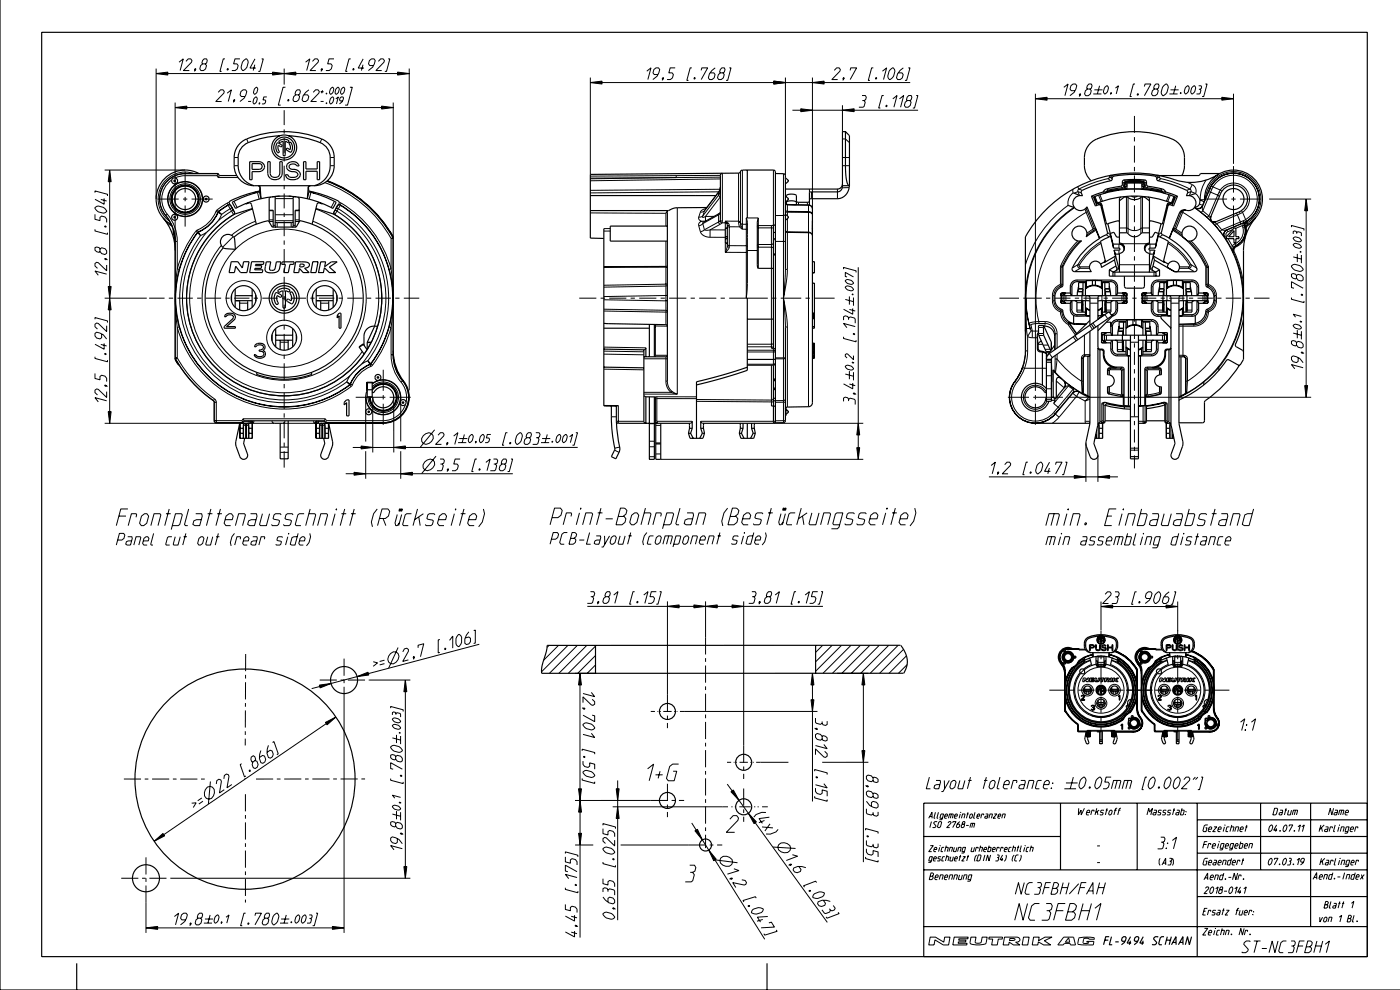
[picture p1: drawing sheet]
<svg xmlns="http://www.w3.org/2000/svg" width="420mm" height="297mm" viewBox="0 0 420 297" stroke-linecap="round" stroke-linejoin="round" font-family="sans-serif">
<g fill="none" stroke="#000" stroke-width=".35">
<path d="M0 0v296.7h419.9M12.5 9.7h397.5v277h-397.5zM253.5 39.5l1.2 1.2v15M253.5 39.5v10.8l.3 3.2a2.07 2.07 0 0 0 .9 2.2M253.5 39.5h-.9v16.2M51.7 53.5a.93 .93 0 0 1 1.6 .3 .93 .93 0 0 1-1 1.3 .93 .93 0 0 1-.7-1.5zM59.6 52a8.7 8.7 0 0 0-11.7 3.5 8.7 8.7 0 0 0 3.5 11.8M65.4 52h-9.9a7.7 7.7 0 0 0-7.1 4.9 7.7 7.7 0 0 0 1.9 8.4 12 12 0 0 1 2.2 7.1v35.3M65.4 52l.4 .6M65.4 52l-.3 .6M65.8 52.6l-.4 .6M65.8 52.6h5.2"/>
<path d="M74.9 48.5h2.9a1.5 1.5 0 0 1 1.5 1.4 1.5 1.5 0 0 1-1.5 1.5h-2.2v2.5h-.7zM75.6 49h2.3a.87 .87 0 0 1 .7 .9 .87 .87 0 0 1-.7 .9h-2.3zM76.2 55.7a6 6 0 0 1-6-6 7.6 7.6 0 0 1 1.8-6.8 17.8 17.8 0 0 1 9-3.2 27.9 27.9 0 0 1 16.9 2.7 6 6 0 0 1 2.3 4.8 7.4 7.4 0 0 1-1.7 6.7 6 6 0 0 1-4.3 1.8M76.2 55.7h18M76.6 57.5l-.4 .4M77.8 57.5l.1-.5a.9 .9 0 0 0-.5-1.3l.5 .1 .1 .4 .3 3.4M77.8 57.5l-4.1 1.2-4.1 1.9 1 1.9 3.9-1.8 3.8-1.1M77.8 57.5l.5 2.1M77.8 57.2l-4.4 1.2-4.3 1.8-.4 .5 .3 .7M78.3 59.6a30.6 30.6 0 0 1 13.9 0M80.3 48.5h.7v3.5a1.48 1.48 0 0 0 1.5 1.2 1.48 1.48 0 0 0 1.4-1.2v-3.5h.7v3.5a2.2 2.2 0 0 1-2.1 1.9 2.2 2.2 0 0 1-2.2-1.9zM81.2 59l-.5 .4v7.1"/>
<path d="M82.5 58.9l.1 9.1M83 43l.5-.2 1.1 .9-.3 .3-.8-.4a2.13 2.13 0 0 0 .2 1.9l-.3 .3a2.11 2.11 0 0 1-.4-2.8zM83.8 42.2a2.12 2.12 0 0 1 2.8 .1l-.3 .3-.8-.2v4l-.3 .3-.3-.3v-4l-.9 .3-.3-.1zM83.9 58.8l-2.3 .2M83.9 40.7a24.6 24.6 0 0 0-10.7 2.8l-1.3 1.6a9.1 9.1 0 0 0-.4 5.3 6.3 6.3 0 0 0 4.7 5.3M86.1 49.3a2.1 2.1 0 0 1 3.6 .4h-.7a1.24 1.24 0 0 0-1.3-.6 1.24 1.24 0 0 0-1 1l.1 .3 .7 .4a1.95 1.95 0 0 1 2.6 1.8 2.59 2.59 0 0 1-4.4 .2l-.1-.4h.7l.1 .3a1.99 1.99 0 0 0 2.9-.2 1 1 0 0 0-1.1-1.1 1.72 1.72 0 0 1-1.7-.4 1.72 1.72 0 0 1-.4-1.7zM86.5 40.7a24.6 24.6 0 0 1 10.7 2.8l1 1 .6 1.3 .2 3.9a6.2 6.2 0 0 1-4.8 6M86.6 58.8h.8M86.7 42.8l.1-.1a1.51 1.51 0 0 1 .8 2.2l-.5 .7-1.3-.8 .4-.4 .8 .5a2.13 2.13 0 0 0-.3-1.9zM87.9 58.9v9.1M88 58.9l.8 .1M89.2 59l.5 .4v7.1"/>
<path d="M91 48.5h.7v2.1h3.4v-2.1h.7v5.4h-.7v-2.6h-3.4v2.6h-.7zM92.6 57.2l3.6 1 4.3 1.6 1.2 .7-.2 .8M92.6 57.5a32.7 32.7 0 0 1 8.2 3.1l-1 1.9-3.8-1.8-3.8-1.1M92.6 57.5l-.4 2.1M93 55.7a1.43 1.43 0 0 0-.7 1.8l-.1 2.1M93.1 55.7a.94 .94 0 0 0-.5 1.4v.4M93.8 57.5l.4 .4M98 54.3a36.7 36.7 0 0 1 19.9 17.2M98.2 54.2a37.5 37.5 0 0 1 19.7 16.8M177 58.6h31.4M208.4 58.6h6.3M216 56l-.4 1.4-4.2 5.6"/>
<path d="M216.6 51.9l-.4 .2-.2 .4v13.3M224.1 51h7.8l.4 .1 .2 .5v75.1h2.4l.4-.2 .2-.4v-28M224.1 51h-1.7l-.5 .7-.4 .2-44.5 .4v19.1l4.1 .1M224.1 51v14.3h-.3l.3 1.5v18.2l-.3 4.4h.3v21.6l-7.6 2.4-7.7 2M232.5 52l2.7 .1 .3 .3v.9M235.5 53.3l.8 .7M235.5 53.3v27.3M235.5 58.8l.8 .6M235.7 58.9h.1M235.8 59v-.3a2.57 2.57 0 0 1 3 0v2.7l-2.7-.1M236.3 59.4v.5M236.3 54v.4"/>
<path d="M236.3 54.4l-.8 .7M236.3 59.9l-.8 .7M252.6 55.2a1.5 1.5 0 0 1-1.5 1.5h-15.6M252.6 55.7h2.1M252.6 55.7v.2a1.64 1.64 0 0 1-1.5 1.6l-8.3 .1-.1 3.9M254.7 55.7a3.9 3.9 0 0 1-3.6 3.9l-8.4 .1M321.8 57.8l1.9 .8M327.3 58.8l1.2 2.9 1.4-.5 .6 .5M327.3 58.8l.6 .3M327.9 59.1a32.7 32.7 0 0 1 24.6 0M327.9 59.1l.8 2M328.2 58.9l.7 2"/>
<path d="M332.8 57.3v.2M333.2 52.5l-.9 1M336.1 59l-.4 .4v13.7l.8 .3M337 54.9l.6-.2 2.6-.1 2.6 .1 .5 .2M337.2 59l.8 .1a3.4 3.4 0 0 0 4.3 0l.9-.1M337.2 59l-1.5 1.2M337.2 58.9v.1M337.4 54.4h5.6M337.9 56.6l-6.3 .9M337.9 56.6v-1.6l.6-.1h3.9v1.7M337.9 56.6l-.1 .1M339.3 58.8a1.65 1.65 0 0 0 1.8 0"/>
<path d="M342.4 56.6l6.4 .9M342.4 56.6l.1 .1M343.2 58.9v.1M343.2 59l1.5 1.2M343.9 56.3l1.7 .2a4.9 4.9 0 0 1 3.1 .9l.5 .5M343.9 56.3l-.5-.4-.1-1.2a6 6 0 0 0-3.6-.4l-2.4 .1-.5 1.8-4.4 .8-1.3 .9M344.2 59l.5 .4v13.7l-.8 .3M347.2 52.5l.9 1M347.6 57.2v.3M352.2 58.9l-.8 2M352.5 59.1l-.9 2M353.1 58.8l-3.7-1.5a2.45 2.45 0 0 0-2.1-1l-3.2-.6-.4-1.5-.5-.3h-6.1l-.5 .3-.3 1.5-4.4 .9-1.2 .9-3.4 1.3"/>
<path d="M353.1 58.8l-1.2 2.9-1.4-.5-.6 .5M353.1 58.8l-.6 .3M354.4 52.6l.6-1.4 .2-1.5a7.6 7.6 0 0 0-1.8-6.8 17.9 17.9 0 0 0-9-3.2 30 30 0 0 0-15.5 1.9 6 6 0 0 0-3.7 5.6v2.5a6 6 0 0 0 2 4.5M358.5 58l-1.8 .6M361.2 59.8a8.7 8.7 0 0 1 13-7.7 8.7 8.7 0 0 1 0 15.1M362.8 56.6l.4-.9a7.7 7.7 0 0 1 12.5-1.1 7.7 7.7 0 0 1-2.8 12.2M365.2 52.3a16.1 16.1 0 0 1-15.1 .9 37.5 37.5 0 0 0-42.6 17.8v34.1a15 15 0 0 1-3.2 9.2 7.8 7.8 0 0 0-.8 8.2 7.8 7.8 0 0 0 7 4.4M365.8 52h-5.8l-.4 .6h-12M48.9 65.3a15 15 0 0 1 3.6 9.8M52.3 70.1v.2M65.5 66.1l-3.5 3.5M66.8 70.9a2.15 2.15 0 0 1 2.6-.5 2.15 2.15 0 0 1 1.1 2.5l.1 1.8h-.4a6.3 6.3 0 0 1-3.4-.6 2.25 2.25 0 0 1 0-3.2z"/>
<path d="M69 61.4l.8 1.3M69 61.4h.1M69.3 78.4h2l1.4 1.9 .3-1.9h1.7l-.7 3.3h-1.9l-1.4-1.9-.4 1.9h-1.6zM69.5 62.2l.9 1.5-.3 .6M70.1 71.1a23.7 23.7 0 0 1 10.4-5l1.1 2h7.2l1.1-2a23.7 23.7 0 0 1 17.5 31.7 23.7 23.7 0 0 1-34.1 12 23.7 23.7 0 0 1-6.4-35.5M70.3 64.1l.1 .1M70.4 64.2a29.2 29.2 0 0 0-7.5 44 29.2 29.2 0 0 0 44.7 0 29.2 29.2 0 0 0-7.5-44M73.7 61l1.1-.2 .5 .2 1.6 6.2M75.4 78.4h3.7l-.1 .8h-2.4v.4h1.9l-.2 .8h-1.9v.5h2.4l-.1 .8h-3.8zM75.7 62.5l-5.3 1.7M79.8 78.5h1.4l-.3 1.6a.84 .84 0 0 0 .7 1 .84 .84 0 0 0 .9-.9l.4-1.7h1.3l-.4 1.9a1.77 1.77 0 0 1-2.2 1.4 1.5 1.5 0 0 1-2.1-1.2zM80.7 63h1.2l.1 5.1"/>
<path d="M82.5 66.5l.6 .2h4.3l.5-.2M82.6 68l.2 .1M82.6 68l.1 .1M84.6 78.5h3.6l-.2 .7h-1.1l-.4 2.5h-1.4l.5-2.5h-1.1zM87.9 68l-.2 .1M87.9 68l-.1 .1M88.6 78.5h2.2a1.63 1.63 0 0 1 2 1l-.4 .6-1.1 .3 1.4 1.3h-1.8l-1.1-1.3-.2 1.3h-1.5zM89.7 63h-1.2l-.1 5.1M90 79.1h.3a.47 .47 0 0 1 .7 .1 .47 .47 0 0 1-.2 .7l-.9 .1zM93.8 78.4h1.6l-.6 3.3h-1.6zM94.7 62.5l5.4 1.7M96.2 78.5h1.4l-.3 1.4 2.1-1.4h1.7l-2.3 1.5 1.8 1.7h-1.8l-1.5-1.5-.3 1.5h-1.5z"/>
<path d="M96.7 61l-1.1-.2-.4 .2-1.6 6.2M100.1 64.1v.1M101.5 61.3h.1M101.5 61.3l-1.4 2.4 .2 .6M116.7 69.3l1.2 1.7M117.9 71v35.4a13.2 13.2 0 0 0 3.6 8.8 7.6 7.6 0 0 1-6.6 11.5h-17.3M117.9 71h-.1M181.1 68.5v53.1l3.7 .1M199.9 63.5l-.2 .4M199.9 63.5l.3-.4-.1 51.1M199.9 63.5h.1M200.1 67.8h-17.1v4.5l17.1-.1"/>
<path d="M211.6 66.3h-1.2M212 62.2l-9.2 .1-2.4 .8h-23.4M216 63.6l-5.1 3.1M217.5 71.5h.6M217.5 70.9h.6M218.1 68.4h-.6v4.5h.6M218.1 67.6v6.1M227.4 65.3l-.3 1.5 .1 13.4 .2 .2 4.5 .1M231.9 67.5v36.9M231.9 76.3h.1M231.9 71.5l.4 .2 .2 .4M231.9 69.6l.6 .2"/>
<path d="M231.9 76.4h.1M232.5 76l-.6 .4M232.5 75.8l-.6 .5M232.5 67.1l-.3 .4-.9 .1M235.5 60.7l.2 .4 .4 .2M235.5 64.2l.8 .7M235.6 60.9v.1M235.6 61h.1M235.6 61l.1 .2M235.7 61.2h.1M235.8 61.2h.1M235.8 60.7a2.69 2.69 0 0 1 3-.1v.1"/>
<path d="M235.8 60.3v.6h-.2M235.9 61.2l.2 .1M236.1 61.3l6.5 .1 .6 .3 .4 .7v58.3l-.2 .7-.6 .4-6.7 .2-.4 .2-.2 .4M236.3 64.9v.4zM236.3 65.3l-.8 .7M238.8 60.3l.6 .3h2.8l.5-.3M243.6 68.5v.2M243.6 66.1v3.5M243.6 78.4h.6v3.3h-.6M320.3 61.5l1.8 .6a33.2 33.2 0 0 0-14.6 30.2v7M325.7 62.4l.4 1.1M328.7 61a30.6 30.6 0 0 1 23 0"/>
<path d="M328.7 61.1l1-.3 .5 .2 1.6 6.2 .4-.2M328.7 61.1l.1 .5M329.3 61.4h.5l.3 .4 2 8-.4 .5-2 1.1M329.7 71.5l-1.2-3-.1 .6-2.7 1.9a2.25 2.25 0 0 0-1.6-3.2 2.25 2.25 0 0 0-2.7 2.3 2.25 2.25 0 0 0 2.9 2.1 18.4 18.4 0 0 0-5.6 7.8v5.5l-.4 .5a3.8 3.8 0 0 0-2 3.4 3.8 3.8 0 0 0 2.2 3.4l.2 .4a3.9 3.9 0 0 0 3.2 3.7M329.7 71.5a19.9 19.9 0 0 0-8.2 9.2l.2 .5 .5 .2h5.1a1.8 1.8 0 0 1 .5-3 1.8 1.8 0 0 1 2.5 1.8l3.9-2.3M329.7 71.4l-3.8-9.4a2.25 2.25 0 0 1-2.9 .9 2.25 2.25 0 0 1-1.1-2.8 2.25 2.25 0 0 1 2.7-1.4l-.4-1.1 .3-.6 4.2-1.7 4.4-1.1 .4-.3 .1-.8 .4-.3a34.8 34.8 0 0 1 12.6 .1l.3 1 .4 .3 4.3 1.1 4.2 1.7 .4 .6-.5 1.1a2.25 2.25 0 0 1 2.9 2.2 2.25 2.25 0 0 1-3 2.1 1.5 1.5 0 0 0-1.9 .8l-3.1 7.6M329.7 71.4v.1M331.4 78l-.2 .4-1.2 .7M332.2 67l.7 3M332.9 70l1.1-.4 .8 1.5h.9M333 70l.7 3.2M333.9 74.4l-1-4.1-.1 .6-2.8 1.4 1.4 5.8-.3 .6 3.4-2"/>
<path d="M333.9 74.4l-.2-1.2h1.8a1.5 1.5 0 0 1 1.4 2M333.9 74.4h1.6l.3 .3-.3 .3h-1.4M334.1 75l.2 .8M334.1 75l.4 1.7M334.2 77.9l.4 1.8M334.3 75.8l.2 .4 1.2-.1M334.3 75.8l1.1 4.7-1.6 1.1-1.2-.7M334.5 76.7l-.3 1.2M334.6 79.7l.3 .9-.3 .5M334.6 79.7l-2 1.2M335.7 66.5l-.2-.4-3.3 .9M335.7 69.8h2.1l.5 .2a2.57 2.57 0 0 0 4.1-.2h2.3"/>
<path d="M335.7 72.8l.8 .2M336.5 73a1.58 1.58 0 0 1 .6 1.8 1.58 1.58 0 0 1-1.4 1.1v5.7M336.5 73.4l.7 1.1M336.5 73v.4M343.9 73.4l-.5 .4-.2 .7M343.9 73a1.58 1.58 0 0 0-.7 1.8 1.58 1.58 0 0 0 1.5 1.1v5.7M343.9 73v.4M344.7 66.5l.2-.4 3.3 .9M344.7 72.8l-.8 .2M345.7 79.7l-.2 .9 .3 .5M345.7 79.7l2 1.2M345.8 76.7l.4 1.2"/>
<path d="M346 75.8l-.1 .4-1.2-.1M346 75.8l-1.1 4.7 1.6 1.1 1.2-.7M346.2 77.9l-.5 1.8M346.2 77.9l5.9 3.5M346.3 75l-.5 1.7M346.3 75l-.3 .8M346.4 74.4l1-4.1 .2 .6 2.8 1.4-1.5 5.8 .3 .6-3.4-2M346.4 74.4l.3-1.2h-1.9a1.5 1.5 0 0 0-1.4 2M346.4 74.4h-1.6l-.3 .3 .3 .3h1.5M347.4 70l-1.1-.4-.8 1.5h-.8M348.2 67l-1.6 6.2M349 78.1l1.3 1"/>
<path d="M350.6 71.4v.1M350.6 71.5a19.8 19.8 0 0 1 8.3 9.2l-.2 .5-.5 .2-6.1-.1M350.6 71.5l1.2-3v.4a23.3 23.3 0 0 1 9.8 11.1v5.7a3.7 3.7 0 0 1 2.4 3.2 3.4 3.4 0 0 1-2.2 3.9l-.2 .3a3.8 3.8 0 0 1-3.2 3.8M351 61.4h-.5l-.3 .4-1.9 8 .3 .5 2 1.1M351.6 61.1l-.9-.3-.6 .2-1.6 6.1-.3-.1M351.6 61.1l-.1 .5M355.1 68.4a2.25 2.25 0 0 1 3.8 1 2.25 2.25 0 0 1-2.8 2.8l-1.5-1.2-.1-.7a2.25 2.25 0 0 1 .6-1.9zM355.5 63a1.51 1.51 0 0 0-1.4 .9M359.8 60.1v.3a1.7 1.7 0 0 1-1.6 1.7l.2 .1M361.1 60.5l-.5 1.1M361.2 60.1l1.4-3.3a7.8 7.8 0 0 1 12.3-3.1 7.8 7.8 0 0 1-1 12.6M361.9 65l1.3 1.3"/>
<path d="M363.1 64.8l-.1 .9 .3 .6M363.2 66.3l1.3 1.4M363.2 66.3l-.2-1.2 3-7.1a4.2 4.2 0 0 1 6.8-1.3 4.2 4.2 0 0 1-1.3 6.8l-6.8 2.9M363.2 66.3l.9 .3 .6-.2M363.2 66.3h.1M363.3 66.3l.5 .2 .9-.1M363.3 66.3h-.1M367.2 71.1l2.6 4.5-.1-.8 .3-.7M369.9 75.6a32.7 32.7 0 0 1-4.4 34.4M370 68.4h.6v2.5h.9v.6h-.9v1.4h-.6v-1.4h-2.2v-.6zM370 69.1v1.8h-1.6zM372.9 66.8l-5 2.1"/>
<path d="M373.4 68.7a4.8 4.8 0 0 1-2.8 4.9M373.8 66.3l-.9 .5M373.8 66.3l-.4 .6-.2 .7M373.9 66.3h-.1M373.9 66.3a2.22 2.22 0 0 0-.5 2.6 4.8 4.8 0 0 1-2.8 4.7M376.5 65.3a15 15 0 0 0-3.6 9.8v32.6l-.9 1.5-.5 .2-3-1.5h-.6a33.8 33.8 0 0 1-14.1 11.8l-.3 .3M53.7 80.7a33 33 0 0 0-1.1 8.7 33 33 0 0 0 1.1 8.6M67.8 94.1a1.73 1.73 0 0 1 2.8 1l-.3 .7-2.3 2.1h2.6v.5h-3.4v-.5l2.8-2.8a1.27 1.27 0 0 0-2.2-.2h-.5zM69.4 88.4v1.9M70.5 86.6v5.5M70.5 88.6h5.1M70.5 90.1h5.1"/>
<path d="M70.7 90.1l1.2 .2v2.6M74.3 90.3v2.6M75.6 86.6v5.5M76.7 88.4v1.9M82.6 87.9l.4-.2 1.3 .7a.37 .37 0 0 1 .1 .5 .37 .37 0 0 1-.5 .1l-.8-.4a2.55 2.55 0 0 0 .3 2.3l-.1 .3a1.64 1.64 0 0 1-1.1-2.2zM82.7 98.5v5.5M83.5 86.9a2.54 2.54 0 0 1 3.4 .2l-.4 .4-.9-.4v4.9l-.4 .4-.4-.4v-4.9l-1.1 .5-.3-.2zM87.2 87.5a1.64 1.64 0 0 1 1 2.2l-.4 1.2-.3 .1-1.3-.7-.2-.3 .4-.4 .9 .5a2.56 2.56 0 0 0-.3-2.2zM87.8 98.5v5.5M93.7 88.4v1.9M94.8 88.6h5.1M94.8 86.6v5.5"/>
<path d="M94.8 90.1h5.1M95 90.1l1.2 .2v2.6M98.6 90.3v2.6M99.9 86.6v5.5M101 88.4v1.9M101.7 93.9h.5v4.5h-.5v-3.8l-.6 .7v-.8zM112.3 97.7l-2.2 4.9v2.1M113.2 97.9l-.4-.1a3.1 3.1 0 0 0-3.7 3v2.7M113.2 97.9h.1M116.7 80.7a32.1 32.1 0 0 1 0 17.3M181.1 96.9l18.6 .4 .4 .4M181.1 98.4h13.6"/>
<path d="M194.7 97.2v9.7M196.2 97.2v9.7M196.5 97.2v1.2h-.3M231.9 95.6l-7.8 .1M243.6 84.9h.6v13.5h-.6M243.6 97.9h.6M243.6 94.9h.6M243.6 93.9h.6M243.6 95.5h.6M243.6 95.1h.6M243.6 94.5h.6M243.6 94.1h.6"/>
<path d="M243.6 94h.6M243.6 81.8h.6M311.4 99.6l-.4 .8 .1 4.1a1.2 1.2 0 0 0 1.5 1M312.9 97.5h-1.5l.1 2.9 2.2 5.3M312.9 97.5l2.4 5.1v2.3M312.9 97.5l.1 3 2.1 4.6M313.1 97.7a3 3 0 0 1 3.2 3.1v4M313.1 97.7h-.1M318.2 87.9v.8M318.2 87.9v2.9M318.2 90.8l.1 .1M318.2 90v.8"/>
<path d="M318.2 90l1.4 .9M318.2 90h.2M318.2 88.7h.2M318.3 87.8l-.1 .1M318.3 90.9h2.6M318.3 87.8h2.6M318.3 87.8l1.3 .1M318.4 88.7v1.3M318.4 88.7l.6-.4v2.1l-.6-.4M319 90.1h7.2l.6 .2M319 88.6h18M319 90.3l.6 .6"/>
<path d="M319.6 87.9l-.6 .5M319.6 87.9l-1.4 .8M319.6 90.9h-1.3M320.9 90.9l.1 2.3 .3 .8 .6 .5M320.9 87.8a3.5 3.5 0 0 1 .6-3.3l1.4-.6h10.2a1.98 1.98 0 0 1 2 2v1.9M320.9 87.8l.3 .8M321.2 90.1l-.3 .8M321.4 90.1v2.7a1.5 1.5 0 0 0 1.5 1.5h2.6M321.9 96.9l3.8 .2M321.9 94.5l1 .3 3.9-.1M321.9 94.5v2.4M322.3 90.1l.5 .2 .1 .4v2.8h2.6"/>
<path d="M323.1 87.5h1.5M323.1 87.5l-.1 1.1M323.4 86.6l-.3 .9M323.4 86.6h1.3M323.4 85.9l-.2 1.4M324.3 90.1l.1 3.4M324.4 88.6v2M324.5 91.6h.2M324.6 90.9l-.2 2.4M324.6 87.5l-.1 1.1M324.6 90.9h.1M324.6 90.9l.1 .7"/>
<path d="M324.7 86.6l-.1 .9M324.7 91.6l.1 1.9M324.8 84.7l-.1 1.9M325.5 86.6a3.8 3.8 0 0 1 5.1 0M325.5 84.4h-2.6a1.5 1.5 0 0 0-1.5 1.5v2.7M325.5 92.1l1.3 .8M325.5 84.4v4.2M325.5 94.3l.3 .3M325.5 86.4a3.9 3.9 0 0 1 5.1 0M325.5 92.3l1.3 .8M325.5 90.1v4.2M325.5 84.7h-2.1v1.9"/>
<path d="M325.6 88.6l1 .1 .2 .4v8.3M325.7 97.2h-3.7l-1.5-.6 2.4 3.4M325.8 84.1v2.1M325.8 92.5v2.1M325.8 84.1l-.3 .3M325.8 94.6h1M326.8 99.3v27.6M326.8 96l-4.3 4.4M327.2 97.1l.9 1.3M327.6 84.1v1.4M327.6 84.1h-1.8M327.6 84.1h.9"/>
<path d="M328.5 84.1v1.4M328.5 84.1h1.8M329.2 97.6l.1 6.7 .3 .3 1.3 .2 .2 1.3a3.9 3.9 0 0 0 3.9 3.9l1.7 .1 .4 .5v10.9M330.3 84.1v2.1M330.3 92.5v2.1l.3-.3M330.3 84.1l.3 .3M330.3 99.7v.8M330.3 99.7v3M330.4 99.7h2.7M330.4 99.7h1.3M330.4 99.7h-.1M330.4 88.6l-.9 .1-.3 .4v6.6"/>
<path d="M330.6 90.1v4.2M330.6 84.7h2v1.9M330.6 93.5h1.8M330.6 92.3l-1.4 .8M330.6 84.4h2.5a1.5 1.5 0 0 1 1.5 1.5v2.7M330.6 94.3h.7M330.6 84.4v4.2M330.6 92.1l-1.4 .8M330.6 94.6h-1.4M330.6 94.6h.3M330.6 94.6l-1.4 1M331.3 84.7v1.9"/>
<path d="M331.3 86.6l.2 .9M331.3 91.6v1.9M331.3 91.6h.2M331.3 86.6h1.3M331.5 90.9l-.2 .7M331.5 90.9h.1M331.5 87.5v1.1M331.5 87.5h1.5M331.5 90.9l.1 2.4M331.6 88.6v2M331.7 90.1l-.1 3.4M331.7 99.7l-.5 .5"/>
<path d="M331.7 99.7l-1.4 .8M331.8 96.6h1.3v3.1M332.6 85.9l.3 1.4M332.6 86.6l.4 .9M332.6 80.9v1.9h15.1v-1.9M333 87.5v1.1M333.1 99.7l.2 .8M333.3 94.6l.6-.2-4.7 4.7M333.7 90.1l-.4 .2-.2 .4v2.8h-.5M333.7 82.8v-1.2h12.9v1.2M334.6 90.1v2.7a1.5 1.5 0 0 1-1.4 1.5M334.8 90.1l.3 .8"/>
<path d="M335.1 90.9a3.8 3.8 0 0 1-.4 3.1l-1.1 .7M335.1 87.8l-.3 .8M335.1 90.9h2.7M335.1 87.8h2.7M335.2 99.3h1.5M335.2 99.3v1.2M335.4 98.3l-.1 .8M335.6 98.5l-.4 .8M335.6 98.5h1.3M335.6 97.7l-.2 .6M336.5 90.9h1.3M336.5 87.9l1.4 .8"/>
<path d="M336.5 87.9l.5 .5M336.7 99.3v1.2M336.9 98.5l-.2 .8M336.9 96.5v2M337 90.1h-7.1l-.7 .2M337 90.3l-.5 .6M337.2 82.8v3l.2 .4 .4 .2 5-.1 .4-.5v-3M337.6 98.5a3.8 3.8 0 0 1 5.1 0M337.6 96.3h-2.5a1.5 1.5 0 0 0-1.5 1.5v2.7M337.6 88.7l-.6-.4v2.1l.6-.4M337.6 88.7v1.3M337.6 96.3v4.2"/>
<path d="M337.6 90h.3M337.6 88.7h.3M337.6 98.3a3.9 3.9 0 0 1 5.1 0M337.6 96.5h-2v2M337.8 87.8l.1 .1M337.8 87.8l-1.3 .1M337.9 90v.8M337.9 90l-1.4 .9M337.9 87.9v2.9M337.9 87.9v.8M337.9 90.8l-.1 .1M338 95.8h1.7v1.5"/>
<path d="M338 95.8v2.1M338 95.8l-.4 .5M340.2 86.4v9.4h5.1a1.98 1.98 0 0 1 2 1.9v2M340.6 95.8h-5.5a1.98 1.98 0 0 0-2 2M340.6 95.8h1.7M340.6 95.8v1.5M342.3 95.8l.4 .5M342.3 95.8v2.1M342.5 90.8l.1 .1M342.5 87.9v.8M342.5 87.9v2.9M342.5 90h.2"/>
<path d="M342.5 88.7h.2M342.5 90l1.4 .9M342.5 90v.8M342.6 87.8l-.1 .1M342.6 90.9h2.6M342.6 87.8h2.6M342.6 87.8l1.3 .1M342.7 96.5h2.1v2M342.7 96.3h2.6a1.5 1.5 0 0 1 1.5 1.5v2.7M342.7 88.7l.6-.4v2.1l-.6-.4M342.7 88.7v1.3M342.7 96.3v4.2"/>
<path d="M343.3 90.1h7.2l.6 .2M343.3 88.6h18M343.3 90.3l.6 .6M343.4 96.5l.1 2M343.5 98.5l.1 .8M343.5 98.5h1.3M343.6 99.3h1.5M343.6 99.3l.1 1.2M343.9 90.9h-1.3M343.9 87.9l-.6 .5M343.9 87.9l-1.4 .8M344.8 97.7l.2 1.4"/>
<path d="M344.8 98.5l.3 .7M345.1 99.2v.1M345.1 99.3l.1 1.2M345.2 90.9v1.9a2.18 2.18 0 0 0 2.9 2M345.2 87.8a3.5 3.5 0 0 1 .6-3.3l1.4-.6h10.2a1.98 1.98 0 0 1 2 2v1.9M345.2 87.8l.3 .8M345.5 90.1l-.3 .8M345.7 90.1v2.7a1.5 1.5 0 0 0 1.5 1.5h2.6M346.6 90.1l.5 .2 .1 .4v2.8h2.6M347.3 99.7h2.7M347.3 99.7l-.3 .8M347.4 87.5h1.5"/>
<path d="M347.4 87.5l-.1 1.1M347.4 87.3v.2M347.5 87.3h-.1M347.7 86.6l-.2 .7M347.7 86.6h1.3M347.7 85.9l-.2 1.4M348.6 99.7l1.4 .8M348.6 99.7l.6 .5M348.6 90.1l.1 3.4M348.7 88.6v2M348.8 91.6h.2M348.9 90.9l-.2 2.4"/>
<path d="M348.9 87.5l-.1 1.1M348.9 90.9h.1M348.9 90.9v.1M348.9 91h.1M348.9 91l.1 .6M349 86.6l-.1 .9M349 91.6l.1 1.9M349.1 84.7l-.1 1.9M349.8 86.6a3.8 3.8 0 0 1 5.1 0M349.8 84.4h-2.6a1.5 1.5 0 0 0-1.5 1.5v2.7M349.8 92.1l1.3 .8M349.8 94.3l.3 .3"/>
<path d="M349.8 84.4v4.2M349.8 86.4a3.9 3.9 0 0 1 5.1 0M349.8 92.3l1.3 .8M349.8 84.7h-2.1v1.9M349.8 90.1v4.2M349.9 88.6l1 .1 .2 .4v14.9l-.3 .6-1.1 .1-.4 .3a4.2 4.2 0 0 1-3.9 5l-1.7 .1-.4 .5v10.9M350 99.7h-1.4M350 99.7h.1M350 99.7v3M350 99.7v.8M350.1 94.6l1 .1h-3v.7l3 3M350.1 84.1l-.3 .3"/>
<path d="M350.1 84.1v2.1M350.1 92.6v2M351.9 84l-1.8 .1M351.9 84h.9M351.9 84v1.5M352.1 81.3l-2-1.1a1.8 1.8 0 0 1 2.5-1.8 1.8 1.8 0 0 1 .5 3M352.8 84l1.8 .1M352.8 84v1.5M354.6 84.1v2.1M354.6 92.6v2M354.6 84.1l.3 .3M354.7 88.6l-.9 .1-.3 .6v37.6l1.2 6-1.2 4a1.2 1.2 0 0 1-1.6 .7 1.2 1.2 0 0 1-.7-1.6l1.1-3.1-1.2-6"/>
<path d="M354.9 84.7h2v1.9M354.9 90.1v4.2M354.9 92.3l-1.4 .8M354.9 92.1l-1.4 .8M354.9 84.4h2.5a1.5 1.5 0 0 1 1.5 1.5v2.7M354.9 84.4v4.2M354.9 94.3l-.3 .3M355.6 84.7v1.9M355.6 86.6l.2 .9M355.6 91.6h.2M355.6 86.6h1.3M355.6 91.6v1.9"/>
<path d="M355.8 90.9l-.2 .7M355.8 90.9h.1M355.8 90.9l.1 2.4M355.8 87.5h1.5M355.8 87.5v1.1M355.9 88.6v2M356 90.1l-.1 3.4M356.9 85.9l.3 1.4M356.9 86.6l.4 .9M357.3 87.5v1.1M358 90.1l-.4 .2-.2 .4v2.8h-2.5M358.4 96.9l-4.9 .3"/>
<path d="M358.4 94.5l-.9 .3-4-.1 1.1-.1M358.4 94.5v2.4M358.9 90.1v2.7a1.5 1.5 0 0 1-1.5 1.5h-2.5M359.2 90.1l.2 .8M359.4 90.9a4 4 0 0 1-.4 3.1l-.6 .5M359.4 90.9h2.7M359.4 87.8h2.7M359.4 87.8l-.2 .8M360.8 90.9h1.3M360.8 87.9l1.4 .8M360.8 87.9l.5 .5M361.3 90.1h-7.1l-.7 .2"/>
<path d="M361.3 90.3l-.5 .6M361.9 90h.3M361.9 88.7h.3M361.9 88.7l-.6-.4v2.1l.6-.4M361.9 88.7v1.3M362.1 87.8l-1.3 .1M362.1 87.8l.1 .1M362.2 90l-1.4 .9M362.2 90v.8M362.2 90.8l-.1 .1M362.2 87.9v2.9M362.2 87.9v.8"/>
<path d="M372.9 95.7l-.9 3.4-1.6 4.3 .3 .5 2 1.2 .2 .4M52.5 107.7l1.2 1.7M52.5 107.2a37.9 37.9 0 0 0 11.7 13.2v5.7l.2 .4 .4 .2h8.1M52.7 107.7h-.2M76.8 103.1a1.67 1.67 0 0 1 2.7 1l-.7 1a1.19 1.19 0 0 1 .8 1.4 1.19 1.19 0 0 1-1.3 .9l-1.5-.3-.6-.8h.5a1.54 1.54 0 0 0 2.4 0v-.4a1.1 1.1 0 0 0-1.4-.6v-.4a1.02 1.02 0 0 0 1.3-1 1.37 1.37 0 0 0-2.2 0h-.5zM77.1 111.6l-.2 .6a24.3 24.3 0 0 0 16.6 0l-.2-.6M81.6 100.3v1.8M82.7 100.5h5.1M82.7 102h5.1M84 102v2.8M86.4 102v2.8M88.8 100.3v1.8"/>
<path d="M108.5 109.1l-3.6 3.5M110.1 104.8l-1.2-1.7-1.3 .8 1.6 2.2M110.1 114.5v4.6M110.1 116.8h1.5M110.1 116.6l-.1 .3M111.6 117.4l.3 .3a3.3 3.3 0 0 1 3.3-1.7 3.3 3.3 0 0 1 2.8 2.4 3.2 3.2 0 0 1-2.8 3.8 3.2 3.2 0 0 1-3.4-3.1h-2.1M111.6 114.6v4.5M111.6 116.5a4.2 4.2 0 0 1 6.8 .2 4.2 4.2 0 0 1-2.2 6.4 4.2 4.2 0 0 1-5.5-4M111.8 114.7l-.2 .1M113.5 114l-1.7 .9v-.3h-1.8v2.7a5.3 5.3 0 0 0 3.3 6.8 5.3 5.3 0 0 0 6.7-3.7M113.6 114a5.3 5.3 0 0 1 6.4 6.4M113.6 114a.9 .9 0 0 0 .6-1.1 .9 .9 0 0 0-1-.7 .9 .9 0 0 0-.8 .9 .9 .9 0 0 0 1.1 .9"/>
<path d="M113.6 114h-.1M117.9 105.1a16.7 16.7 0 0 0 4 10.4 7.8 7.8 0 0 1-.8 8.3 7.8 7.8 0 0 1-7.7 2.9M119 110.7l-.2 .2M181.1 110l12 .2M181.1 104.6l12 .2M193.1 104.8v21.5l.1 .4 .5 .2v-8M193.1 104.8l.4-.2 .2-.4v2.7M193.1 118.6l.6 .3M193.7 118.9h1M194.7 118.9h1.5M194.7 118.9v18.8h1.5v-18.8M196.2 118.9h.3v7.4l.2 .4 .4 .2"/>
<path d="M196.5 106.5v.4M200.1 106.5l-.4 .4h-6.6M224.1 110l-7.6 2.4-7.7 2v17M224.1 109.4h7.8M231.3 104.4h.6M231.9 104.4l.4 .1 .2 .4M231.9 116.7h.1M231.9 119.4h.6M231.9 109.4v16.9M231.9 116.2l.6 .5M231.9 113.8l.6 .5M231.9 116.7l.6 .3"/>
<path d="M232.2 113.7h.3M232.5 108.8l-.2 .5-.4 .1M232.5 113.3l-.6 .4M232.5 107.6l-8.4 .1M243.6 102.9h.6v4.5h-.6M243.6 106.9h.6M243.6 106.3h.6M243.6 105.3h.6M243.6 104.9h.6M243.6 103.9h.6M243.6 107.3h.6M243.6 107.1h.6"/>
<path d="M243.6 106.6h.6M243.6 105.9h.6M243.6 105.5h.6M243.6 104.7h.6M243.6 104.5h.6M243.6 104.1h.6M243.6 103.5h.6M243.6 103.1h.6M243.6 103h.6M306.7 110.2l-.9 1.8-1.4 2.3a7.7 7.7 0 0 0 1.2 10.8 7.7 7.7 0 0 0 10.8-1.1l1.4-1.6M312.2 102.3a1.12 1.12 0 0 0-.9 1.1v.9a1.37 1.37 0 0 0 1.7 1.1l.7 .3M312.6 105.5v9.9"/>
<path d="M312.6 105.5l1.2 .5M313.5 120h.3M313.8 116.5a4.2 4.2 0 0 0-6.5-.1 4.2 4.2 0 0 0 1.2 6.4 4.2 4.2 0 0 0 6-2.5M313.8 105.8v14.5h1.5v-12.8M313.8 119.7h1.5M313.8 108.6h1.5M313.8 117.4l-.3 .3-.3-.2a3.2 3.2 0 0 0-5.1-.5 3.2 3.2 0 0 0 1.3 5 3.2 3.2 0 0 0 4.2-2.9h.2M313.8 107.7l.1-.8 .8-1 17.8-12.5 .9 1.3-17.9 12.5-.2 .5M314.7 105.7h-1M315.3 119.1h.5M315.3 114.6h.1M315.3 120h1.1"/>
<path d="M315.3 109h.1M315.3 104.7h.1M315.3 109l.2 4-.2 1.5M315.8 119.1l.5 .5M316.3 103.5l-2.1 3M316.3 119.6l.1 .4M316.4 120l-.4 .9M316.8 119.3l-.5 .3M318.3 113.5l.8 .8M318.3 113.5a.83 .83 0 0 0-1.1-.4 .83 .83 0 0 0-.4 1.1v5.1M318.3 113.5l-2.3-2.2-.2-.4v8.2M319.1 114.3l.4 1-.3 .8"/>
<path d="M319.1 114.3a1.5 1.5 0 0 1 0 1.9l-2.3 3.1M321.7 117.8l-5.3 6.3a7.8 7.8 0 0 1-5.9 2.7M322.3 100.6l.9 1.2M322.8 100.1l.1 .1M323.6 117.5l2.9 1.6M324.4 117.8l.4 .1M324.8 117.9l1.4 .7M325.3 106.7h-.1M326.2 106.7v11.9M326.2 118.6l.6 .3M326.8 106.3l-.3 .4M326.8 106.7l-1.6 .1-.4 .5v10.6"/>
<path d="M329.8 104.8v21.5l-.2 .4-.4 .2M329.8 104.8l.7 .1 .3 .5a4.1 4.1 0 0 0 3.9 4.8l-2.4 .2-.2 1.9a1.8 1.8 0 0 1 2 1.8 1.8 1.8 0 0 1-2 1.8v1.6l.2 .4 2 .6a2.47 2.47 0 0 0 2.4 .1l.1-.4v3.4M329.8 104.8l-.4-.1-.2-.5v22.7M330.3 102.7h.1M330.3 101.9l1.4 .8M330.3 101.9h.2M330.3 101.9v.8M330.4 102.7h2.7M330.5 100.5l.7-.3v2l-.7-.3M330.5 100.5v1.4M330.5 100.5h-.2M331.2 100.5h18"/>
<path d="M331.2 102.2l.5 .5M331.2 102h7.8M331.7 102.7h-1.3M332.2 117.5l.5 .6M333.1 102.7v2a1.98 1.98 0 0 0 2 2h3.3M333.3 102l-.2 .7M333.6 102v2.7a1.5 1.5 0 0 0 1.5 1.5h2.5M334.5 102l.4 .1 .2 .5v2.8h2.5M336.5 102l.1 3.4M336.6 100.5v2M336.7 103.5h.2M336.7 102.7l-.1 2.4"/>
<path d="M336.7 102.7h.1M336.7 102.7l.2 .8M336.7 118.2l-.1 .4-.4 .2M336.9 103.5v1.9M337.6 104l1.4 .8M337.6 106.2l.4 .4M337.6 104.2l1.4 .7M337.6 102v4.2M338 106.6h1M338 104.5v2.1M338.4 106.7v14.9M339 106.6l-.6 .1"/>
<path d="M339 100.5v37h2.4v-37M341.4 106.6l.6 .1M341.4 102h7.8M342 106.7v14.9M342.3 106.6h-.9M342.3 104.5v2.1M342.7 104.2l-1.3 .7M342.7 102v4.2M342.7 106.2l-.4 .4M342.7 104l-1.3 .8M343.5 103.5h.2M343.5 103.5l-.1 1.9"/>
<path d="M343.6 102.7h.1M343.6 102.7l-.1 .8M343.6 102.7l.2 2.4M343.8 100.5v2M343.9 102l-.1 3.4M345.9 102l-.4 .1-.2 .5v2.8h-2.6M346.8 102v2.7a1.5 1.5 0 0 1-1.5 1.5h-2.6M347 102l.3 .7M347.3 102.7a3.5 3.5 0 0 1-.6 3.4l-1.4 .6h-3.3M347.3 102.7h2.7M348.6 102.7h1.4M349.2 102.2l-.6 .5"/>
<path d="M349.8 101.9h.2M349.8 100.5h.2M349.8 100.5l-.6-.3v2l.6-.3M349.8 100.5v1.4M350 101.9v.8M350 101.9l-1.4 .8M350 102.7h.1M350.5 104.8v21.5l.2 .4 .4 .2M350.5 104.8l-.6 .1-.3 .3a4.2 4.2 0 0 1-4 5l2.5 .2 .1 1.9a1.8 1.8 0 0 0-2 1.8 1.8 1.8 0 0 0 2 1.8v1.7l-.4 .6-3.7 .7-.4-.2-.2-.4v3.3M350.5 104.8l.4-.1 .2-.5v22.7M353.5 106.9l1.6 .1 .4 .5v10.1l-.3 .5-1.1 .5M354.1 106.9v11.7"/>
<path d="M354.1 118.6l-.6 .3M355.1 106.9l.5 .6M355.6 114.2v3.4M361 114.4a39.3 39.3 0 0 1-7.3 4.6l-.2 .2M361 114.4v1M365.5 110l-2.2 2.3-2.3 2.1M365.5 110v1M371.7 109.4a37.4 37.4 0 0 1-10.3 10.7l-.2 .5v5.5l-.2 .4-.4 .2h-7.1M71.9 126.9l-1.2 6 1.2 4a1.2 1.2 0 0 0 1.6 .7 1.2 1.2 0 0 0 .7-1.6l-1.1-3 .3-1.6M71.9 126.7v4.7M71.9 131.4h3.8M71.9 128.4h1.1"/>
<path d="M71.9 128.4v1.5M71.9 126.7v1.7M71.9 129.9h1M71.9 129.9v1.5M72.5 126.1l.4 .6M72.9 125.5l.3 .6M72.9 129.9l.1 1.5M73 128.4l-.1 1.5M73.2 126.1h24M73.2 126.1l-.3 .6M73.5 126.9l-.5 .3v1.2M74 126.9l.6 .3v1.2"/>
<path d="M74.6 128.4h1v1.5M74.6 128.4v1.5M74.6 129.9h1M74.6 129.9v1.5M75.3 126.1v.2M75.6 129.9v1.5M75.6 126.3l-.5 .5-3-.1M75.7 126.1v5.3M76.1 126.1v.4l-.4 .3M81.6 126.1l.2 .6 .4 .2 2.8-.1 .4-.7M86.4 126.1v11.4h-2.4v-10.6M94 126.1l.2 .6 .6 .2"/>
<path d="M94.8 131.4h3.7M94.8 126.1v5.3M94.8 126.3l.2 .4 .4 .2h19.5M94.8 129.9h1M94.8 129.9v1.5M95.8 129.9v1.5M95.8 128.4h-1v1.5M95.8 128.4v1.5M96.4 126.9l-.5 .3-.1 1.2M96.9 126.9l.5 .3 .1 1.2M97.2 126.1l.4 .6M97.5 128.4h1v1.5"/>
<path d="M97.5 128.4v1.5M97.5 129.9h1M97.5 129.9v1.5M97.6 125.5l-.4 .6M97.9 126.1l-.4 .6M98.5 129.9v1.5M98.5 126.9v4.5M98.6 126.9l1.2 6-1.3 4a1.2 1.2 0 0 1-1.5 .7 1.2 1.2 0 0 1-.8-1.6l1.2-3-.3-1.6M103.2 120.6l.7-.8h.8v4.8h-.8v-3.9l-.7 .7zM120 120.4v.2a.9 .9 0 0 0 .9 .9 .9 .9 0 0 0 .9-.9M120 120.4a.9 .9 0 0 1 1-.6 .9 .9 0 0 1 .8 .8M120 120.4h.1"/>
<path d="M121.8 120.6h.1M181.1 121.5l4.3 .1h-.6v4.7l.4 .5 9.5 .1M183.3 121.7l.2 7 .9 5.8-1.1 2.3 1.4 .7 1-2.2a4.7 4.7 0 0 0-.2-3l-.7-5.9M196.2 126.9h10.8l.6-.6v2.1M196.6 126.9v10.8h1.5v-10.8M206.4 129.9l.5 1.5h3.9l.5-1.5M206.4 129.9h.7M206.6 126.9l.2 1.5M206.8 128.4h.8M206.8 128.4l-.4 1.5M207.1 129.9l.8 1.5M207.6 128.4l-.5 1.5"/>
<path d="M210.1 128.4h.8M210.1 128.4l.5 1.5M210.6 129.9h.7M210.6 129.9l-.8 1.5M210.9 128.4l.4 1.5M211.1 126.9l-.2 1.5M221.7 129.9l.5 1.5h3.8l.5-1.5M221.7 129.9h.6M221.9 126.9l.1 1.5M222 128.4h.8M222 128.4l-.3 1.5M222.3 129.9l.8 1.5"/>
<path d="M222.8 126.9v1.5M222.8 128.4l-.5 1.5M224.1 126.9v4.5M225.4 128.4h.8M225.4 128.4l.4 1.5M225.4 126.9v1.5M225.8 129.9h.7M225.8 129.9l-.7 1.5M226.2 128.4l.3 1.5M226.3 126.9l-.1 1.5M231.3 121.7l1.2 .2M231.9 120.1h.6"/>
<path d="M232.5 126.4l-.6 .5h-21.2l-.6-.6v2.1M232.5 121.6v.2M235.7 122.2l-.2 2.4M235.7 122.6l.6 .6M236.3 123.2v.4M236.3 123.6l-.6 .6M310.5 126.9h16.3M314.4 120.3v.2M326.8 126.9l-1.2 6 1.3 4a1.2 1.2 0 0 0 1.5 .7 1.2 1.2 0 0 0 .8-1.6l-1.2-3.1 1.2-6M328.3 131.4h2.3M329.2 126.9l.4 .4v1.1M329.6 128.4h1v1.5"/>
<path d="M329.6 128.4v1.5M329.6 129.9h1M329.6 129.9v1.5M330.4 120.9l1-.3 5.4 1M330.6 129.9v1.5M330.6 126.9v4.5M330.8 126.3l-.1 .4-.5 .2M331.4 126.1h7.6M331.4 121.5l3.3 .7 4.3 .4M337.1 121.5l-.3 .1M337.1 121.5l1.3 .1M337.2 121.9l-5.5-.8-.3 .5-.1 4.9-.5 .4h-1.6"/>
<path d="M337.2 121.9v.6M337.2 121.9h1.8M338.4 121.6l.6 .1M339 136.8h2.4M343.3 121.5l-1.9 .2 .6-.1M343.3 121.5l-1.3 .1M343.4 126.3l-.2 .4-.4 .2M343.5 121.6l.3 .1M343.8 121.7l-.1 4.8-.5 .4h-1.8M343.8 126.1h5.5M349.3 121.5l-5.5 1M349.3 121.4v4.9l.4 .5"/>
<path d="M349.3 121.4l-.2-.4-.4-.2-4.9 .9M349.7 131.4h2.3M349.7 126.8h.1M349.7 126.8v4.6M349.8 126.8l1.3 .1M349.8 128.4h1M349.8 128.4v1.5M349.8 126.8v1.6M349.8 129.9h.9M349.8 129.9l-.1 1.5M350 120.9l-.9-.3-5.6 1M350.7 129.9l.1 1.5"/>
<path d="M350.8 128.4l-.1 1.5M351.1 126.9l-.3 .4v1.1M178.6 193.4v8.4M244.6 193.4v8.4M270 193.4h-105.9l-.3 1.8a17.5 17.5 0 0 0-1.4 6.6h108.5M270.1 193.4a6.9 6.9 0 0 1 .9 8.4M318 198.8l.9 1.5 .3 1.8M319 194.9a.3 .3 0 0 1 .5 .1 .3 .3 0 0 1-.3 .4 .3 .3 0 0 1-.3-.4zM321.6 194.4a2.9 2.9 0 0 0-3.9 1.2 2.9 2.9 0 0 0 1.2 3.9M323.6 194.4h-3.4a2.61 2.61 0 0 0-2.4 1.7 2.61 2.61 0 0 0 .8 2.9l.5 1.2 .1 1v11.8M323.6 194.4l.1 .2M323.6 194.4l-.2 .2"/>
<path d="M323.6 199.1l-1.2 1.2M323.7 194.6l-.1 .2M323.7 194.6h1.7M325 197.8v.2M325.2 198.4h.1M326.3 197.4l.6 .1 .5 1.9M326.7 193.2h1a.5 .5 0 0 1 .5 .5 .5 .5 0 0 1-.5 .5h-.8v.8h-.2zM326.9 193.4h.9l.1 .4-1 .2zM327 197.9l-1.8 .5M327.1 195.6h6M327.3 196.2l-.2 .2M327.6 195.6l.2 .2z"/>
<path d="M327.7 196.2l-2.8 1.1 .4 .6 2.5-1M327.7 196.2l.1 .7M327.7 196.1l-3 1.1 .5 1.1-.1 .2M327.7 195.8v.4M327.8 195.8v1.1M327.8 196.9l2.3-.3 2.4 .3M328.5 193.2h.2v1.2a.49 .49 0 0 0 .5 .4 .49 .49 0 0 0 .5-.4v-1.2h.3v1.2a.73 .73 0 0 1-.8 .6 .73 .73 0 0 1-.7-.6zM328.6 198.1h.4l.1 1.6M328.8 196.7l-.2 2.5M329.2 196.7h-.3M329.3 199.7h.1M329.2 199.2h1.8"/>
<path d="M329.2 196.7v3M329.4 191.4l.5 .2h-.3l-.1 .7-.2-.3zM329.7 191.1l.4-.2 .5 .2-.3 .1-.2 1.4-.1-1.4-.3 .1zM329.7 196.6h.1M329.7 196.6l-.5 .1M329.7 190.6l-3.2 .7a2.5 2.5 0 0 0-.8 3l.5 .8 .9 .5M330.4 193.5a.7 .7 0 0 1 1.2 .1h-.2a.41 .41 0 0 0-.4-.2 .41 .41 0 0 0-.4 .3l.1 .1a.83 .83 0 0 1 1 .9 .83 .83 0 0 1-1.4-.2h.2a.55 .55 0 0 0 .5 .3 .55 .55 0 0 0 .5-.4l-.1-.1a.83 .83 0 0 1-1-.8zM330.6 190.6l3.1 .7a2.49 2.49 0 0 1 .9 3l-.5 .8-1 .5M330.6 196.6h.1M330.6 196.6l.3 .1M330.7 191.3l.3 .3-.2 .7-.4-.3h.3zM331 199.7h.1"/>
<path d="M331.4 196.7h-.3l-.1 3M331.5 196.7l.1 2.5M331.6 198.1h-.4v1.6M332.1 193.2h.2v.7h1.1v-.7h.3v1.8h-.3v-.8h-1.1v.8h-.2zM332.5 195.8v1.1M332.6 195.8v.4M332.6 195.7l.2-.1-.2 .2zM332.6 196.1l3 1.1-.5 1.1 .1 .2M332.6 196.2l-.1 .7M332.6 196.2l2.7 1.1-.3 .6-2.5-1M333 196.2l.2 .2M333.1 195.6a2.17 2.17 0 0 0 2-2.8l-.2-.9-1-1a10 10 0 0 0-7.5 0 2.51 2.51 0 0 0-1.3 2.6 2.51 2.51 0 0 0 2 2.1"/>
<path d="M333.3 197.9l1.8 .5M334 197.4l-.6 .1-.5 1.9M334.4 195.1a12.4 12.4 0 0 1 6.6 5.7M334.5 195.1a12.5 12.5 0 0 1 6.5 5.6M335.1 198.4a9.8 9.8 0 0 1 2.5 14.7 9.8 9.8 0 0 1-14.9 0 9.8 9.8 0 0 1 2.5-14.7M335.1 198.4h.1M341 198.8l.9 1.5 .3 1.8M342.3 194.8l-.3 .1a.29 .29 0 0 0 .1 .5 .29 .29 0 0 0 .4-.2 .29 .29 0 0 0-.2-.4M344.6 194.4a2.9 2.9 0 0 0-3.9 1.2 2.9 2.9 0 0 0 1.2 3.9M346.5 194.4h-3.3a2.61 2.61 0 0 0-2.4 1.7 2.61 2.61 0 0 0 .8 2.9l.5 1.2 .1 1v11.8M346.5 194.4l.2 .2M346.6 194.4l-.2 .2"/>
<path d="M346.6 199.1l-1.2 1.2M346.7 194.6l-.2 .2M346.7 194.6h1.7M348 197.8v.2M348.2 198.4h.1M349.3 197.4l.6 .1 .5 1.9M349.7 193.2h1a.5 .5 0 0 1 .5 .5 .5 .5 0 0 1-.5 .5h-.8v.8h-.2zM349.9 193.4h.9l.1 .4-1 .2zM350 197.9l-1.8 .5M350.1 195.6h6.1M350.3 196.2l-.2 .2M350.7 196.2l-.1-.6 .2 .2v1.1"/>
<path d="M350.7 196.2l-2.8 1.1 .4 .6 2.5-1M350.7 196.2l.1 .7M350.7 196.1l-3 1.1 .5 1.1-.1 .2M350.8 196.9l2.3-.3 2.4 .3M351.5 193.2h.2v1.2a.49 .49 0 0 0 .5 .4 .49 .49 0 0 0 .5-.4v-1.2h.3v1.2a.73 .73 0 0 1-.8 .6 .73 .73 0 0 1-.7-.6zM351.6 198.1h.4l.1 1.6M351.8 196.7l-.2 2.5M352.2 199.2h1.8M352.2 196.7v3M352.3 199.7h.1M352.5 191.3l.4 .3h-.3v.7l-.3-.5zM352.7 191.1a.45 .45 0 0 1 .4-.2 .45 .45 0 0 1 .4 .4l-.2-.1-.2 1.4-.1-1.4-.3 .1z"/>
<path d="M352.7 196.6h.1M352.7 196.6l-.8 .1M352.7 190.6l-3.2 .7a2.5 2.5 0 0 0-.8 3l.5 .8 .9 .5M353.4 193.5a.7 .7 0 0 1 1.2 .1h-.2a.41 .41 0 0 0-.4-.2 .41 .41 0 0 0-.4 .3l.1 .1a.83 .83 0 0 1 1 .9 .83 .83 0 0 1-1.4-.2h.2a.55 .55 0 0 0 .5 .3 .55 .55 0 0 0 .5-.4l-.1-.1a.82 .82 0 0 1-1-.8zM353.6 190.6l3.1 .7a2.49 2.49 0 0 1 .9 3l-.5 .8-.9 .5M353.6 196.6h.1M353.6 196.6l.3 .1M353.7 191.3l.3 .3-.2 .7-.4-.3h.3zM354 199.7h.1M354.4 196.7h-.3l-.1 3M354.4 191.8a1.25 1.25 0 0 0-2-1 1.25 1.25 0 0 0 .4 2.2 1.25 1.25 0 0 0 1.6-1.2M354.5 196.7l.1 2.5"/>
<path d="M354.6 198.1h-.4v1.6M355.1 193.2h.2v.7h1.1v-.7h.3v1.8h-.3v-.8h-1.1v.8h-.2zM355.5 195.8v1.1M355.6 195.8v.4M355.6 196.1l2.5 .8 .5 .3v.2M355.6 196.2l2.7 1.1-.3 .6-2.5-1M355.6 196.2l-.1 .7M355.7 195.6l-.2 .2M355.8 195.6l-.2 .2M356 196.2l.2 .2M356.2 195.6a2.49 2.49 0 0 0 2-1.8 2.49 2.49 0 0 0-.9-2.6 9.7 9.7 0 0 0-7.9-.3 2.51 2.51 0 0 0-1.3 2.6 2.51 2.51 0 0 0 2 2.1M356.3 197.9l1.8 .5"/>
<path d="M357 197.4l-.6 .1-.5 1.9M358.1 198.4a9.7 9.7 0 0 1 2.5 14.7 9.7 9.7 0 0 1-14.9 0 9.7 9.7 0 0 1 2.5-14.7M358.1 198.4h.1M358.6 197.5l-.5 .8 .1 .2M358.6 197.5h.1M319.2 200.4v.1M319.2 213l.4 .5M319.2 212.8l.1 .1M319.3 212.9a12.5 12.5 0 0 0 3.8 4.2M319.3 212.9l-.1 .1M319.7 204l-.4 2.8 .4 2.9M323.1 217.1l.1 2.1 2.8 .1"/>
<path d="M324.3 208.4a.5 .5 0 0 1 .7-.1 .5 .5 0 0 1 .2 .7l-.8 .7h.9v.1h-1.2l.9-.9a.45 .45 0 0 0-.3-.4 .45 .45 0 0 0-.5 .2zM324.9 203.2h.6l.5 .6 .1-.6h.5l-.2 1.1h-.6l-.5-.7-.1 .7h-.6zM324.9 206.5v.6M325.1 200.7l1.1-.7 1.8-.8 .6-.1 .3 .6h2.4l.4-.6a7.9 7.9 0 0 1 5.8 10.5 7.9 7.9 0 0 1-11.3 4.1 7.9 7.9 0 0 1-2.1-11.9M325.1 200.8a.76 .76 0 0 0-1.1-.1 .76 .76 0 0 0 .1 1.1M325.1 200.8l.2 1.2-1.2-.2M325.2 205.9v1.8M325.2 206.6h1.7M325.7 219.4l-.4 1.9 .4 1.4a.4 .4 0 0 0 .5 .2 .4 .4 0 0 0 .3-.5l-.4-1 .1-.6M325.7 219.4h.1M325.7 219.3v1.5M325.9 219.1l.1 .1"/>
<path d="M326 219.3h.1M326 218.9l.1 .2M326.1 219.8h-.4v.5M326.1 219.8v.5M326.1 219.1h8M326.1 219.1l-.1 .2M326.3 219.3l-.2 .5M326.4 219.3l.2 .5M326.5 207.2v.8M326.6 219.8h.4v.5M326.6 219.8v.5M326.8 219.1h.1"/>
<path d="M326.9 203.2h1.2v.3h-.8l.6 .1v.3l-.7 .1h.8v.3h-1.3zM326.9 207.1h-1.6h.4v.9M326.9 205.9v1.8M327 219.1l-.2 .2h-1M327 219.1v1.7M327.1 219.1l-.1 .2M327.3 206.5v.6M327.3 211.4a.47 .47 0 0 1 .7 0 .47 .47 0 0 1 0 .7 .44 .44 0 0 1 .2 .6 .44 .44 0 0 1-.6 .1l-.5-.3 .3 .1a.38 .38 0 0 0 .5 .1 .38 .38 0 0 0 .2-.5l-.5-.1 .4-.2a.45 .45 0 0 0-.3-.4 .45 .45 0 0 0-.5 .2zM327.4 214.3v.1l.9 .3 1.8 .2 1.9-.2 .9-.3-.1-.1M328.4 203.2h.4l-.1 .7 .2 .2 .3-.2 .2-.7h.4l-.2 .8-.7 .3a.46 .46 0 0 1-.5 0 .46 .46 0 0 1-.2-.4zM328.9 210.5v.6M328.9 219.1l.2 .2h.9l.2-.2"/>
<path d="M329.3 206.3l.6 .3h-.5v.9l-.2-.5zM329.3 210.5h1.7M329.3 209.9v1.8M329.3 211h1.7M329.6 206l.5-.2 .6 .2-.1 .2-.3-.1-.2 1.7-.1-1.7-.4 .1zM329.7 211v1M329.9 203.2h1.2v.3h-.4l-.1 .8h-.5l.2-.8h-.4zM330 206.8l.3 .3M330.3 206.8l-.3 .3M330.5 211v1M330.5 219.1v3.8h-.8v-3.6M330.8 206.2a.64 .64 0 0 1 .4 .6 .64 .64 0 0 1-.4 .6l-.4-.3h.5z"/>
<path d="M331 209.9v1.8M331.3 203.2h1a.34 .34 0 0 1 .4 .4 .34 .34 0 0 1-.5 .2l.4 .5h-.6l-.3-.4-.1 .4h-.5zM331.4 210.5v.6M331.7 203.4l.4 .2-.4 .1zM333 206.5v.6M333 203.2h.5l-.2 1.1h-.5zM333.1 219.1l.2 .2M333.3 219.1v1.7M333.3 219.1l.2 .2M333.3 206.6h1.7M333.3 205.9v1.8M333.5 219.3h.1"/>
<path d="M333.5 219.3h6.5M333.7 219.8h-.4v.5M333.7 219.8v.5M333.8 203.2h.5l-.1 .5 .7-.5h.5l-.7 .5 .6 .6h-.6l-.5-.5-.1 .5h-.5zM333.9 219.3l-.2 .5M334 219.3l.2 .5M334.1 219.1l.2 .2M334.2 219.8h.4v.5M334.2 219.8v.5M334.3 218.9l-.2 .2M334.4 219.1l-.1 .2M334.6 219.3v1.5"/>
<path d="M334.6 219.3h.1M334.6 207.2v.8M334.6 219.4l.4 1.9-.4 1.4a.4 .4 0 0 1-.5 .2 .4 .4 0 0 1-.3-.5l.4-1-.1-.6M335 207.1h-1.6h.4v.9M335 205.9v1.8M335.4 206.5v.6M335.6 208.3h.2v1.5h-.2v-1.2l-.2 .2zM336.1 217.2l.5-.2v1.6h-.2v-1.3l-.3 .2zM337.9 213.4l-1.2 1.2M338.4 212l-.4-.6-.4 .3 .5 .7M338.4 216h.5M338.4 215.9v.1"/>
<path d="M338.4 211.3v.6M338.4 215.2v1.5M338.4 211.3h.1M338.9 215.9a1.4 1.4 0 0 1 2.3 0 1.4 1.4 0 0 1-.7 2.2 1.4 1.4 0 0 1-1.9-1.4M338.9 216.2h.1a1.06 1.06 0 0 1 1.4-.5 1.06 1.06 0 0 1 .5 1.4 1.06 1.06 0 0 1-1.5 .5l-.4-.9h-.7M338.9 215.2v1.5M339 215.3h.1M339 215.3l-.6-.1v.9a1.75 1.75 0 0 0 1.1 2.3 1.75 1.75 0 0 0 2.2-1.2M339.1 209.6l-.9 .6-.1 1.3M339.1 209.6h.1M339.2 209.6l.3 .1M339.2 209.6l-.7 1.6"/>
<path d="M339.6 215l-.6 .3M339.6 215a1.75 1.75 0 0 1 2.1 2.2M339.6 215h.1M340.6 204l.4 2.8-.4 2.9M340.6 200.1l.4 .6M341 200.8v.1M341 212.1a6.8 6.8 0 0 0 1.5 3.8 2.6 2.6 0 0 1-3 3.4M341 200.7v11.8a4.9 4.9 0 0 0 1.4 3.2 2.55 2.55 0 0 1-2.4 3.6h-5.7M341 200.7h.1M341.4 213.9l-.1 .1M341.7 217.2a.3 .3 0 0 0 .2 .4 .3 .3 0 0 0 .4-.2v-.1M341.7 217.2a.3 .3 0 0 1 .4-.2 .3 .3 0 0 1 .2 .2"/>
<path d="M341.7 217.2h.1M342.2 200.4v.1M342.2 213l.4 .5M342.2 212.8l.1 .1M342.3 212.9a14.9 14.9 0 0 0 3.8 4.3l.1 2 2.8 .1M342.3 212.9l-.1 .1M342.3 217.2v.1M342.7 204l-.4 2.8 .4 2.9M347.3 208.4a.51 .51 0 0 1 .7-.1 .51 .51 0 0 1 .2 .7l-.8 .7h.9v.1h-1.2l.9-.9a.45 .45 0 0 0-.3-.4 .45 .45 0 0 0-.5 .2zM347.9 203.2h.6l.5 .6 .1-.6h.5l-.2 1.1h-.6l-.5-.7-.1 .7h-.6zM347.9 206.5v.6M348.1 200.7l1.1-.7 1.7-.8 .7-.1 .3 .6h2.4l.4-.6a7.9 7.9 0 0 1 5.8 10.5 7.9 7.9 0 0 1-11.3 4.1 7.9 7.9 0 0 1-2.1-11.9"/>
<path d="M348.1 200.8v-.1a.75 .75 0 0 0-1.1 0 .75 .75 0 0 0 .1 1.1M348.1 200.8l.2 1.2-1.2-.2M348.2 205.9v1.8M348.2 206.6h1.7M348.2 207.1h1.7M348.3 207.1h.4v.9M348.7 219.4l-.4 1.9 .4 1.4a.4 .4 0 0 0 .5 .2 .4 .4 0 0 0 .3-.5l-.4-1 .1-.6M348.7 219.4h.1M348.7 219.3h.1M348.7 219.3v1.5M348.9 219.1l.1 .1M349 219.3h.1"/>
<path d="M349 218.9l.1 .2M349.1 219.8h-.4v.5M349.1 219.8v.5M349.1 219.1h8M349.1 219.1l-.1 .2M349.3 219.3l-.2 .5M349.4 219.3l.2 .5M349.5 207.2v.8M349.6 219.8h.4v.5M349.6 219.8v.5M349.8 219.1h.1M349.9 203.2h1.2v.3h-.8l.6 .1v.3l-.7 .1h.8v.3h-1.3z"/>
<path d="M349.9 205.9v1.8M350 219.1l-.2 .2h-1M350 219.1v1.7M350.1 219.1l-.1 .2M350.3 206.5v.6M350.3 211.4a.47 .47 0 0 1 .7 0 .47 .47 0 0 1 0 .7 .44 .44 0 0 1 .2 .6 .44 .44 0 0 1-.6 .1l-.5-.3 .3 .1a.38 .38 0 0 0 .5 .1 .38 .38 0 0 0 .2-.5l-.5-.1 .4-.2a.45 .45 0 0 0-.3-.4 .45 .45 0 0 0-.5 .2zM350.4 214.3v.1l.9 .3 1.8 .2 1.9-.2 .9-.3v-.1M351.4 203.2h.4l-.1 .7 .2 .2 .3-.2 .2-.7h.4l-.2 .8-.5 .3a.51 .51 0 0 1-.7 0 .51 .51 0 0 1-.1-.6zM351.9 210.5v.6M351.9 219.1l.2 .2h.9l.2-.2M352.3 210.5h1.7M352.3 209.9v1.8"/>
<path d="M352.3 211h1.7M352.3 206.3l.6 .3h-.5v.9l-.3-.7zM352.7 211v1M352.9 203.2h1.2v.3h-.4l-.1 .8h-.5l.2-.8h-.4zM353 206.8l.3 .3M353.3 206.1v1.6M353.3 206.1l.4 .1a.62 .62 0 0 0-.6-.4 .62 .62 0 0 0-.5 .4l.4-.1v1.6h.3M353.3 206.8l-.3 .3M353.5 211v1M353.5 219.1v3.8h-.8v-3.6M353.8 206.2a.64 .64 0 0 1 .4 .6 .64 .64 0 0 1-.4 .6l-.4-.3h.5zM354 209.9v1.8"/>
<path d="M354.3 203.2h1a.33 .33 0 0 1 .4 .4 .33 .33 0 0 1-.5 .2l.4 .5h-.6l-.3-.4-.1 .4h-.5zM354.4 210.5v.6M354.4 210.8a1.25 1.25 0 0 0-2-1 1.25 1.25 0 0 0 .4 2.2 1.25 1.25 0 0 0 1.6-1.2M354.4 206.8a1.25 1.25 0 0 0-1.8-1.1 1.25 1.25 0 0 0-.2 2.1 1.25 1.25 0 0 0 1.3 .1 1.25 1.25 0 0 0 .7-1.1M354.7 203.4l.4 .2-.4 .1zM356 206.5v.6M356 203.2h.5l-.2 1.1h-.5zM356.1 219.1l.2 .2M356.3 219.3h.1M356.3 219.1v1.7M356.3 219.1l.2 .2M356.3 206.6h1.7"/>
<path d="M356.3 205.9v1.8M356.5 219.3h.1M356.5 219.3h6.5M356.7 219.8h-.4v.5M356.7 219.8v.5M356.8 203.2h.5l-.1 .5 .7-.5h.5l-.7 .5 .6 .6h-.6l-.5-.5-.1 .5h-.5zM356.9 219.3l-.2 .5M357 219.3l.2 .5M357.1 219.1l.2 .2M357.2 219.8h.4v.5M357.2 219.8v.5M357.3 218.9l-.2 .2"/>
<path d="M357.4 219.1l-.1 .2M357.6 219.3v1.5M357.6 219.3h.1M357.6 219.4l.4 1.9-.4 1.4a.4 .4 0 0 1-.5 .2 .4 .4 0 0 1-.3-.5l.4-1-.1-.6M357.6 207.2v.8M358 207.1h-1.6h.4v.9M358 205.9v1.8M358.4 206.5v.6M358.6 208.3h.2v1.5h-.2v-1.2l-.2 .2zM359.1 217.2l.5-.2v1.6h-.2v-1.3l-.3 .2zM360.9 213.4l-1.2 1.2M361.4 212l-.4-.6-.4 .3 .5 .7"/>
<path d="M361.4 216h.5M361.4 215.9v.1M361.4 211.3v.6M361.4 215.2v1.5M361.4 211.3h.1M361.9 215.9a1.4 1.4 0 0 1 2.3 0 1.4 1.4 0 0 1-.7 2.2 1.4 1.4 0 0 1-1.9-1.4M361.9 216.2h.1a1.06 1.06 0 0 1 1.4-.5 1.06 1.06 0 0 1 .5 1.4 1.06 1.06 0 0 1-1.5 .5l-.4-.9h-.7M361.9 215.2v1.5M362 215.3h.1M362 215.3l-.6-.1v.9a1.75 1.75 0 0 0 1.1 2.3 1.75 1.75 0 0 0 2.2-1.2M362.2 209.6l.3 .1M362.2 209.6l-.6 .2-.4 .4-.1 1.3"/>
<path d="M362.2 209.6l-.7 1.6M362.6 215l-.6 .3M362.6 215a1.75 1.75 0 0 1 2.1 2.2M362.6 215h.1M363.6 204l.4 2.8-.4 2.9M363.6 200.1l.4 .6M364 200.8v.1M364 212.1a6.8 6.8 0 0 0 1.5 3.8 2.6 2.6 0 0 1-3 3.4M364 200.7v11.8a5.2 5.2 0 0 0 1.4 3.2 2.55 2.55 0 0 1-2.4 3.6h-5.7M364 200.7a12.5 12.5 0 0 0-6.5-5.6 12.9 12.9 0 0 1 6.5 5.7M364 200.7h.1M364.4 213.9l-.1 .1"/>
<path d="M364.7 217.2a.3 .3 0 0 0 .3 .4 .3 .3 0 0 0 .3-.3M364.7 217.2a.3 .3 0 0 1 .4-.2 .3 .3 0 0 1 .2 .2M364.7 217.2h.1M365.3 217.2v.1M325.7 220.3h.4M325.7 220.3v.5M326.1 220.3v.5M326.6 220.3h.4M326.6 220.3v.5M327 220.3v.5h-1.3M333.3 220.8h1.3M333.3 220.3h.4"/>
<path d="M333.3 220.3v.5M333.7 220.3v.5M334.2 220.3h.4M334.2 220.3v.5M334.6 220.3v.5M348.7 220.8h1.3M348.7 220.3h.4M348.7 220.3v.5M349.1 220.3v.5M349.6 220.3h.4M349.6 220.3v.5M350 220.3v.5"/>
<path d="M356.3 220.8h1.3M356.3 220.3h.4M356.3 220.3v.5M356.7 220.3v.5M357.2 220.3h.4M357.2 220.3v.5M357.6 220.3v.5M277 250.7h41M318 240.7v20M341 240.7v20M359 245.7h51M359 250.7h51"/>
<path d="M359 255.7h51M359 240.7v46M378 240.7v20M393 240.7v37M410 240.7h-133v46M277 260.7h133M277 277.7h133M359 268.7h51M23 288.7v8M230 288.7v8M331.3 281.7h1M332.6 280.7h-1l-.7 2.4"/>
<path d="M333.3 280.7l-.7 2.4h.9M334.4 282.3h1.1M337.3 282.1h-.7l-.3-.4 .2-.6 .4-.4h.5l.3 .4-.2 .6-.3 .7-.9 .7M339 281.9l-.4 1.2M339 280.7l-1 1.9h1.2M341.1 282.1h-.7l-.3-.4 .2-.6 .4-.4h.6l.2 .4-.2 .6-.3 .7-.9 .7M342.8 281.9l-.3 1.2M342.8 280.7l-1 1.9h1.2M347.3 280.9l-.8-.2-.5 .4-.1 .3 1 1-.1 .4-.5 .3-.8-.1M349 280.7h-.6l-.5 .4-.4 1.7 .2 .3h.7M349.8 281.7h1.2M350 280.7l-.6 2.4"/>
<path d="M351.2 280.7l-.6 2.4M351.3 283.1l1.3-2.4 .1 2.4M351.7 282.4h.9M353.4 283.1l1.3-2.4v2.4M353.8 282.4h.9M357.3 280.7l-.6 2.4-.6-2.4-.7 2.4"/>
<circle cx="52.4" cy="54.2" r=".23"/>
<circle cx="55.5" cy="59.7" r="5.3"/>
<circle cx="55.5" cy="59.7" r="3.2"/>
<circle cx="55.5" cy="59.7" r="4.2"/>
<circle cx="61.8" cy="59.7" r=".9"/>
<circle cx="61.8" cy="59.7" r=".23"/>
<circle cx="85.2" cy="44.2" r="3.8"/>
<circle cx="85.2" cy="44.2" r="3.1"/>
<circle cx="369.9" cy="59.7" r="3.2"/>
<circle cx="52.4" cy="65.1" r=".9"/>
<circle cx="52.4" cy="65.1" r=".23"/>
<circle cx="73.1" cy="89.4" r="3.8"/>
<circle cx="85.2" cy="89.4" r="3.8"/>
<circle cx="85.2" cy="89.4" r="4.5"/>
<circle cx="97.4" cy="89.4" r="3.8"/>
<circle cx="85.2" cy="101.2" r="3.8"/>
<circle cx="113.3" cy="113.1" r=".23"/>
<circle cx="110.6" cy="123.4" r=".23"/>
<circle cx="110.6" cy="123.4" r=".9"/>
<circle cx="120.9" cy="120.6" r=".23"/>
<circle cx="319.2" cy="195.1" r=".08"/>
<circle cx="319.2" cy="198.8" r=".08"/>
<circle cx="319.2" cy="198.8" r=".3"/>
<circle cx="320.2" cy="196.9" r="1.05"/>
<circle cx="320.2" cy="196.9" r="1.4"/>
<circle cx="320.2" cy="196.9" r="1.75"/>
<circle cx="322.3" cy="196.9" r=".08"/>
<circle cx="322.3" cy="196.9" r=".3"/>
<circle cx="330.1" cy="191.8" r="1.25"/>
<circle cx="330.1" cy="191.8" r="1.04"/>
<circle cx="342.2" cy="195.1" r=".08"/>
<circle cx="342.2" cy="198.8" r=".08"/>
<circle cx="342.2" cy="198.8" r=".3"/>
<circle cx="343.2" cy="196.9" r="1.05"/>
<circle cx="343.2" cy="196.9" r="1.4"/>
<circle cx="343.2" cy="196.9" r="1.75"/>
<circle cx="345.3" cy="196.9" r=".3"/>
<circle cx="345.3" cy="196.9" r=".08"/>
<circle cx="353.1" cy="191.8" r="1.04"/>
<circle cx="103.2" cy="203.8" r="4.1"/>
<circle cx="200.1" cy="213.2" r="2.4"/>
<circle cx="326.1" cy="206.8" r="1.25"/>
<circle cx="330.1" cy="206.8" r="1.5"/>
<circle cx="330.1" cy="210.8" r="1.25"/>
<circle cx="330.1" cy="206.8" r="1.25"/>
<circle cx="334.2" cy="206.8" r="1.25"/>
<circle cx="338.6" cy="218.2" r=".3"/>
<circle cx="338.6" cy="218.2" r=".08"/>
<circle cx="339.5" cy="214.8" r=".3"/>
<circle cx="339.5" cy="214.8" r=".08"/>
<circle cx="342" cy="217.3" r=".08"/>
<circle cx="349.1" cy="206.8" r="1.25"/>
<circle cx="353.1" cy="206.8" r="1.5"/>
<circle cx="357.2" cy="206.8" r="1.25"/>
<circle cx="361.6" cy="218.2" r=".08"/>
<circle cx="361.6" cy="218.2" r=".3"/>
<circle cx="362.5" cy="214.8" r=".08"/>
<circle cx="362.5" cy="214.8" r=".3"/>
<circle cx="365" cy="217.3" r=".08"/>
<circle cx="73.5" cy="233.5" r="33"/>
<circle cx="200.1" cy="239.9" r="2.4"/>
<circle cx="223" cy="228.5" r="2.4"/>
<circle cx="211.6" cy="253.2" r="1.8"/>
<circle cx="223" cy="241.8" r="2.4"/>
<circle cx="43.8" cy="263.2" r="4.1"/>
</g>
<g fill="none" stroke="#000" stroke-width=".3">
<path d="M53.7 18.6l1.3-1-1 3.5M55.8 18.4l.7-.8h.7l.4 .5-.2 .5-2.4 2.5h1.8M60.8 19.1l-.3-.2 .2-.8 .5-.5h.8l.2 .5-.2 .8-.4 .2 .3 .5-.3 1-.6 .5h-.7l-.4-.5 .3-1 .6-.5h.8M67.5 17.6h-.5l-1.1 3.8h.5M72 17.6h-1.5l-.4 1.5h1l.3 .5-.3 1-.6 .5h-1M73.1 18.1l.6-.5h.3l.3 .5a2.7 2.7 0 0 1-1.3 3h-.2l-.4-.5-.1-.5 .4-1.5zM76.4 19.4l-.5 1.7M76.5 17.6l-1.5 2.8h1.7M78.5 17.6h.5l-1.1 3.8h-.5M91.6 18.6l1.3-1-.9 3.5M93.7 18.4l.7-.8h.8l.3 .5-.1 .5-2.4 2.5h1.7M100.2 17.6h-1.5l-.4 1.5h1l.3 .5-.3 1-.6 .5h-1"/>
<path d="M105.2 17.6h-.5l-1.1 3.8h.5M108.9 19.4l-.5 1.7M108.9 17.6l-1.5 2.8h1.8M112 19.6h-1.1l-.4-.5 .3-1 .6-.5h.8l.3 .5-.8 2-1.2 1M113.5 18.4l.7-.8h.7l.4 .5-.2 .5-2.4 2.5h1.8M116.4 17.6h.5l-1 3.8h-.5M46.8 22l3.5-.4v.9zM46.8 20.6v39.1M46.8 22h75.9M52.5 32.2l3.5-.4v.9zM52.5 30.7l.1 76.5M52.5 32.2h65.4"/>
<path d="M58.5 20.6l.2 .1-.3 .3zM58.7 20.8l-.4 .6M65.4 27.7l.7-.8h.8l.4 .5-.2 .5-2.4 2.5h1.7M68.1 27.9l1.3-1-1 3.5M68.3 20.6l.2 .1-.4 .3zM70.2 29.9l.2-.1v.3l-.3 .2zM70.4 30.1l-.4 .6M73.4 28.9h-1.1l-.3-.5 .3-1 .6-.5h.7l.4 .5-.3 1-.5 1-1.3 1M74.4 30.4h.9M76.3 29.3l.4-.3 .4 .3a1.62 1.62 0 0 1-.8 1.8l-.4-.6zM76.5 26.5l.4-.4 .3 .4a1.61 1.61 0 0 1-.8 1.7l-.4-.6zM77.8 30.8l-.1 .2z"/>
<path d="M77.9 30.9l-.2 .4M80 29h-.9l-.2 .9h.6l.2 .3-.2 .6-.4 .3h-.6M81.7 21.6l3.5 .4-3.5 .5zM85.2 22l3.5-.4v.9zM85.2 20.6v4.8M85.2 33v4.5M85.2 38.8v1.3M85.6 26.1h-.7l-1.4 5.4h.7M86.4 29.8l.2 .3-.3 .2zM88.7 28.4l-.2-.2 .2-.8 .4-.5h.8l.2 .5-.2 .8-.4 .2 .3 .5-.2 1-.7 .5h-.7l-.4-.5 .3-1 .6-.5h.8M92.6 26.9l-.9 .8-.8 1-.3 1.2 .3 .5h.8l.6-.5 .3-1-.4-.5h-1.1M93.9 27.7l.7-.8h.8l.3 .5-.1 .5-2.4 2.5h1.7"/>
<path d="M96.1 30.4h.9M96.1 27.5h.9M96.4 20.6l.3 .1-.4 .3zM96.6 20.8l-.4 .6M96.7 27l-.2 .9M97.9 27.9l-.1 .2zM97.9 30.8l-.1 .2zM99.3 26.5l.4-.4 .3 .4a1.61 1.61 0 0 1-.8 1.7l-.4-.6zM99.3 29.3l.4-.3 .3 .3a1.61 1.61 0 0 1-.8 1.8l-.4-.6zM100.7 29.6l.8-.6-.6 2.1M100.9 26.5l.4-.4 .4 .4a1.62 1.62 0 0 1-.8 1.7l-.4-.6zM102.6 26.5l.4-.4 .3 .4a1.61 1.61 0 0 1-.8 1.7l-.4-.6z"/>
<path d="M102.7 30.2h-.7l-.2-.3 .2-.6 .4-.3h.4l.2 .3-.4 1.2-.8 .6M104.9 26.1h.7l-1.4 5.4h-.7M106 20.6l.2 .1-.4 .3zM114.4 31.8l3.5 .4-3.5 .5zM117.9 30.7v40.3M119.2 21.6l3.5 .4-3.5 .5zM122.7 20.6v96.4M177 24.7l3.5-.4v.9zM177 23.2v29.1M177 24.7h95.9M193.9 21.3l1.3-1-.9 3.5M197.3 22.3h-1.1l-.4-.5 .3-1 .6-.5h.8l.3 .5-.8 2-1.2 1"/>
<path d="M198.7 23.3h.2v.2l-.3 .2zM198.9 23.5l-.4 .6M202.5 20.3h-1.5l-.4 1.5h1l.3 .5-.2 1-.7 .5h-1M207.5 20.3h-.5l-1 3.8h.5M208.3 23.3l.2 .1-.4 .3zM210.3 21.1l.2-.8h1.7l-1.9 3.5M214.5 20.3l-1 .8-.8 1-.3 1.2 .4 .5h.7l.7-.5 .2-1-.3-.5h-1.1M216.1 21.8l-.3-.2 .2-.8 .5-.5h.7l.2 .5-.2 .8-.4 .2 .4 .5-.3 1-.6 .5h-.8l-.3-.5 .2-1 .7-.5h.7M218.7 20.3h.5l-1 3.8h-.5M232 24.3l3.5 .4-3.5 .5zM235.5 23.2v29.4M237.6 33h37.7"/>
<path d="M240.1 32.6l3.5 .4-3.5 .5zM243.6 24.7l3.5-.4v.9zM243.6 23.2v39.3l-.3-.7-.9-.3M250.2 21.1l.7-.8h.7l.4 .5-.1 .5-2.5 2.5h1.8M252.6 33l3.5-.4v.9zM252.6 31.5v8M252.9 23.3h.2v.2l-.3 .2zM253.1 23.5l-.4 .6M254.9 21.1l.2-.8h1.8l-2 3.5M258.5 28.6h1l.3 .5-.2 .8-.5 .2M258.6 30.1h.5l.4 .5-.4 1.3-.3 .2h-1.3M261.9 20.3h-.5l-1 3.8h.5"/>
<path d="M262.7 23.3l.2 .2-.3 .2zM264.6 21.3l1.3-1-1 3.5M265 28.6h-.5l-1 3.8h.5M265.8 31.5l.2 .2-.3 .3zM267 20.8l.6-.5h.3l.3 .5a2.69 2.69 0 0 1-1.3 3h-.2l-.5-1 .4-1.5zM267.7 29.6l1.3-1-1 3.5M269.7 29.6l1.3-1-1 3.5M270.9 20.3l-1 .8-.7 1-.4 1.2 .4 .5h.7l.7-.5 .2-1-.3-.5h-1.1M272.1 30.1l-.3-.2 .2-.8 .5-.5h.7l.2 .5-.2 .8-.4 .2 .4 .5-.3 1-.6 .5h-.8l-.3-.5 .2-1 .7-.5h.7M272.4 20.3h.5l-1 3.8h-.5M274.7 28.6h.5l-1 3.8h-.5M310.5 29.6l3.5-.5v.9z"/>
<path d="M310.5 28.1v89M310.5 29.6h59.4M319 26.2l1.3-1-1 3.5M322.3 27.2h-1.1l-.3-.5 .2-1 .7-.5h.7l.4 .5-.8 2-1.3 1M323.8 28.2l.2 .1-.3 .2zM324 28.3l-.4 .6M326.1 26.7l-.3-.3 .2-.7 .5-.5h.8l.2 .5-.2 .7-.4 .3 .3 .5-.2 1-.7 .5h-.7l-.4-.5 .3-1 .6-.5h.8M327.8 28.2h2.5M328.2 26.9h2.4M329.7 25.7l-.6 2.5M331.4 26.1l.5-.4 .4 .4a1.89 1.89 0 0 1-.9 2.1l-.5-.7zM333.1 27.8l.2 .1-.2 .1z"/>
<path d="M333.3 27.9l-.3 .4M334.5 26.4l.9-.7-.7 2.5M340.2 34.7v5.1M340.3 25.2h-.4l-1.1 3.7h.5M341.2 28.1l.2 .2-.4 .2zM343.1 25.9l.3-.7h1.7l-1.9 3.5M346.2 26.7l-.3-.3 .2-.7 .5-.5h.7l.3 .5-.3 .7-.4 .3 .4 .5-.3 1-.6 .5h-.7l-.4-.5 .3-1 .6-.5h.7M349 25.7l.6-.5h.3l.3 .5a2.69 2.69 0 0 1-1.3 3h-.2l-.5-1 .4-1.5zM350.7 28.2h2.4M351 26.9h2.4M352.5 25.7l-.6 2.5M354 27.7l.2 .2-.2 .1z"/>
<path d="M355.7 26.1l.4-.4 .4 .4a1.89 1.89 0 0 1-.9 2.1l-.5-.7zM357.6 26.1l.4-.4 .5 .4a1.89 1.89 0 0 1-1 2.1l-.5-.7zM359.4 25.7h.7l.2 .4-.1 .5-.4 .2M359.5 26.8h.3l.3 .3-.2 .9-1.1 .2M361.5 25.2h.5l-1 3.7h-.5M366.4 29.1l3.5 .5-3.5 .4zM369.9 28.1v21M28.5 57.7v-.5l3.7 1v.5M30.2 59.8l1.8 .4M31.2 59.5v1.7l-2.7-1.5M31.4 51h24.1M32.9 51l.4 3.5h-.9z"/>
<path d="M32.9 51v75.9M47.3 59.7h6.3M51.5 53.9a7 7 0 0 0-1.3 10.3M54.9 59.7h1.3M55.5 51.4v6.3M55.5 59v1.3M57.4 59.7h6.4M58.2 52a8.1 8.1 0 0 0-9.9 4 8.1 8.1 0 0 0 2.6 10.3M65.4 52h-9.9a7.7 7.7 0 0 0-7.1 4.9 7.7 7.7 0 0 0 1.9 8.4 12 12 0 0 1 2.3 7.1h.6M70.2 49.7h1.2M70.2 47.2h1.2M71.4 53.2h-6l-.3-.6h-9.6l-1.5 .2-1.5 .5"/>
<path d="M74 41.6l.4 1.2M77.2 57.7l.5 2M78 56.2l-.1 .1M82.5 59.5h5.4M85.2 41.3v4.5M85.2 47.1v1.3M85.2 49.7v4.4M85.2 55.4v1.3M85.2 58v4.5M92.4 56.2l.1 .1M93.2 57.7l-.5 2M96.5 41.6l-.5 1.2"/>
<path d="M97.4 54.7a36.7 36.7 0 0 1 19.9 16.8M98 54.3a37.3 37.3 0 0 1 19.8 16.9M99 49.7h1.2M99 47.2h1.2M202.8 53.2l-25.8 .4M202.8 53.2l-25.8 .2M202.8 52.6v.6M202.8 52.6l-25.8 .2M215.5 58.5l.5 .5M215.5 57.6l-4.3 5.6M215.5 58.5l-4.8 6.2M215.5 57.6v.9"/>
<path d="M215.5 57.5l-38.5 .3M215.5 57.5v.1M215.5 57.5h.1M215.9 56.7l-.4 .9M215.9 57.6l.1 .2M215.9 57.6l-.4 .9M215.9 56.7l-38.9 .3M215.9 56.7h.1M216 59l-4.5 5.9M216 53.1l-13.2 .1M216 53.6l-39 .6M216 56.9l-.1 .7"/>
<path d="M216 56l-.1 .7M216 52.6h-13.2M216 59h.1M216.6 51.9v14.4M221.5 51.9v14.4M222 51.4v15.3M222.6 51v16.2M231.9 51v16.5M234.9 52v68M242.7 56.7v1M243.3 57.5v2.1M251.1 56.7v2.9"/>
<path d="M252.6 49.7h2.1M252.6 47.2h2.1M252.6 41.6h.9l1.2 1.2M254.6 56.2l-2 .1M321.7 56.7l.1 1.1a3.7 3.7 0 0 0-1.5 3.7M323.1 55.9l.4 .8M323.2 57.4l-1.2 .5M323.2 57.4l.5 1.2M323.2 57.4l1 .4M323.5 56.7l-.3 .3v.4M323.5 56.7l1 .3M328.3 58.9l.8 1.9"/>
<path d="M329.4 58.5l.8 1.9M329.8 58.3l.8 2M330.6 57.6l.5 .3M330.9 57.3l.6 .4M331.9 56.6l.5 .4M332.7 53l.4 .2M333.1 54.2l-.8-.7-1.8 .5-3.6 1.1-3.4 1.6M333.1 53.2l.4 .4M333.1 53.2l.4 .2M333.2 52.5l.4 .1M333.6 52.6l-.5 .6M333.6 52.6l.4 .2"/>
<path d="M336 55.8l.5 .5M336.6 55.2l.4 .5M336.6 54.5l.4 .5M336.6 56.2l.1 .4M336.7 56.6l-5.1 .9M337 55.2l.2 .1M337.1 53.9l.5 .5M337.2 55.9l-.3 .1M337.2 55.3l.1 .1M337.2 55.9l.2 .5 .5 .1M337.2 55.3v.6M337.3 55.9l.2 .4 .4 .2"/>
<path d="M337.3 55.4v.5M337.3 55.9h.6M337.3 55.4h.6M337.3 55.9h-.1M337.6 54.7h.2M337.8 56.5l-1.1 .1M337.8 56.5h.1M337.8 59v10.8M337.8 54.7l-.6 .6M337.8 54.7l.1 .1M337.9 56.5h.1M337.9 56.5h-.1"/>
<path d="M337.9 54.8l-.6 .6M337.9 54.8h.1M337.9 54.8v.6M337.9 55.4v.5M337.9 56.6h4.5M337.9 55.9h.1M337.9 55.4h.1M338.3 59.2v10.8M340.2 41.1v1.3M340.2 43.7v5M340.2 50v1.3M340.2 52.6v5.1"/>
<path d="M340.2 58.9v1.3M342.1 59.2v10.8M342.4 56.5h.1M342.4 55.9h.1M342.4 55.4h.1M342.4 55.4v.5M342.4 55.9h.6M342.4 55.4h.6M342.5 56.5h.1M342.5 54.8h-4.6M342.5 54.8l.4 .2 .1 .4M342.5 54.8l-.1 .6"/>
<path d="M342.5 56.5l1.2 .1M342.6 54.7l.5 .6M342.6 54.7l-.1 .1M342.6 59v10.8M342.8 54.7h-.2M343 55.9l-.1 .4-.5 .2M343 55.4v.5M343 55.9h.1M343.1 55.9l.3 .1M343.1 55.3l-.1 .1M343.1 55.9l-.2 .5-.4 .1M343.1 55.3v.6"/>
<path d="M343.2 53.9l-.4 .5M343.3 55.2l-.2 .1M343.7 56.6l5 .9M343.7 56.2v.4M343.8 54.5l-.5 .5M343.8 55.2l-.5 .5M344.3 55.8l-.4 .5M346.8 52.6l-.5 .2M346.8 52.6l.5 .6M347.2 52.5l-.4 .1M347.3 53.2l-.5 .2M347.3 53.2l-.5 .4"/>
<path d="M347.3 54.2l.8-.7 1.8 .5 3.5 1.1 3.4 1.6M347.6 53l-.3 .2M348.5 56.6l-.6 .4M349.4 57.3l-.5 .4M349.8 57.6l-.6 .3M350.5 58.3l-.7 2M350.9 58.5l-.7 1.9M352 58.9l-.8 1.9M356.1 54.6l1.4 .7M356.8 56.7l.3 .3v.4M356.8 56.7l-1 .3M357.1 57.4l-.5 1.2"/>
<path d="M357.1 57.4l1.4 .6M357.1 57.4l-1 .4M357.5 55.3a2.1 2.1 0 0 1 1 2.7M357.5 55.3l-.7 1.4M358.5 58l.7 .7 .7 1.3M358.5 58h.1M359.9 60l1.2 .5M359.9 59.9v.1M361.2 59.8l-.1 .7M361.2 59.8l-1.3 .1M361.6 59.7h6.3M361.7 54a10 10 0 0 0-1.8 5.9"/>
<path d="M362.3 56.4a8.2 8.2 0 0 1 12.9-3 8.2 8.2 0 0 1-1 13.3M362.3 56.4l-1.1 3.4M362.3 56.4l.5 .2M362.3 57.7l-1.7 4M362.8 56.6l.6 .1M362.8 56.6l-.5 1.1M363 57.6l2.2 .9 .4 .5M363 57.6l-.7 .1M363 57.6l-2.3 5.6M363.2 55.7l.5 .3M363.4 56.7l-.4 .9M363.7 56l-.3 .7"/>
<path d="M363.7 56a7.1 7.1 0 0 1 11.2-1.4 7.1 7.1 0 0 1-1.4 11.2M363.7 56l2.2 .9M365.5 57.6l.5 .4M365.5 57.6l-3 7.1M365.9 56.9l-.4 .7M365.9 56.9a4.8 4.8 0 0 1 7.4-.6 4.8 4.8 0 0 1-.7 7.3M365.9 56.9l.5 .4M369.2 59.7h1.3M369.9 49.8v7.9M369.9 59v1.3M371.8 59.7h6.3M380.6 59.7h12.6"/>
<path d="M391.7 59.7l.4 3.5h-.9zM391.7 59.7v59.4M28.5 64.2v1.5l1.5 .4v-1l.5-.3 1 .2 .5 .7v1M28.5 62.2l.5-.3a2.7 2.7 0 0 1 3 1.3v.2l-.5 .4a2.69 2.69 0 0 1-3-1.3zM28.5 68.7v.5l3.7 1v-.5M30 74.6v.8l.5 .6 1 .3 .5-.4v-.7l-.5-.7-1-.2-.5 .3-.3-.4-.7-.2-.5 .2v.8l.5 .4 .7 .2 .3-.2M31.4 77.5h.2l.2 .3zM31.4 67.8l.2-.1 .2 .3h-.2zM31.6 77.5l.6 .4M32 79.4v1.8l-2.5-2.5-.5-.1-.5 .4v.7l.7 .7M50 66.8l1.6 1M50.2 64.2a12.6 12.6 0 0 1 3 8.2"/>
<path d="M50.2 64.2l-.5 .4M51.9 68.7l.1 1.5 .5 1.3M53.2 72.4v8.2M55.5 61.6v6.3M58.7 69.3a33.2 33.2 0 0 0-5.5 11.3M58.7 69.3l.5 .4M59.2 69.7a32.6 32.6 0 0 0-5.5 11l-.5-.1M59.2 69.7h.1M59.2 68.9l-.5 .4M59.2 68.9l.3 .6M59.3 69.7a32.5 32.5 0 0 0 2.9 42.7 32.5 32.5 0 0 0 42.6 2.9M59.3 69.7l.8 .9"/>
<path d="M59.5 69.5l-.3 .2M59.5 69.5v.1M59.5 69.6l-.2 .1M59.5 69.6l.6 1M60.1 70.6l1.9-1a30.5 30.5 0 0 0 1.7 41.3 30.5 30.5 0 0 0 41.2 1.7l-.9 1.8M60.1 70.6a31.3 31.3 0 0 0 3 40.9 31.3 31.3 0 0 0 40.9 2.9M64.8 63.4a10 10 0 0 1-5.6 5.5M64.8 63.4l.5 .2M65.1 62.9l-.3 .5M65.1 62.9l.4 .4M65.3 63.6a10.6 10.6 0 0 1-5.8 5.9M65.3 63.6l.1 .1"/>
<path d="M65.4 63.7a10.7 10.7 0 0 1-5.9 5.9M65.4 63.7l1.1 .6M65.5 63.3l-.2 .3M65.5 63.3l.1 .1M65.6 63.4l-.2 .3M65.6 63.4l.9 .9M68.1 60.9l-3 2M68.1 60.9l.3 .5M68.4 61.4l-2.9 1.9M68.4 61.4v.1M68.4 61.5h.5l.3 .2M68.4 61.5l-2.8 1.9"/>
<path d="M68.4 61.5l.6 1M68.7 60.7l-.6 .2M69 62.5l-2.5 1.8M69 62.5l.4 .8M69 61.4h-.6M69.2 61.6v.1M69.2 61.7l.3 .5-.5 .3M69.4 63.3l-3.9 2.8 1-1.8M69.4 63.3l.6 1M69.4 63.3l.5-.3 .3 .5M69.9 70.9l-3.1 3.2M70 64.3a29.3 29.3 0 0 0-7.1 44 29.3 29.3 0 0 0 44.6 .1 29.3 29.3 0 0 0-7.1-44.1"/>
<path d="M70 64.3h.1M70.2 60.3l.9 1.9M70.2 63.5l.1 .5-.3 .3M70.2 63.5h.1M75.7 62.6a28.4 28.4 0 0 0-12.9 44.1 28.4 28.4 0 0 0 45.8-1.4M76.6 66.3a24.6 24.6 0 0 0-7.2 4.2M80.7 66.4h1.2M80.7 65.9h1.2M80.7 63.1h1.2M81.9 67.5h.6M82.5 66.1h5.4M82.5 64.4h5.4"/>
<path d="M83.1 66.7v1.4M85.2 63.7v1.3M85.2 66.3v4.5M85.2 72.1v1.3M85.2 74.6v4.5M87.3 66.7v1.4M87.9 67.5h.6M88.5 66.4h1.2M88.5 65.9h1.2M88.5 63.1h1.2M93.8 66.3a24.6 24.6 0 0 1 13.3 34.2 24.6 24.6 0 0 1-35.4 9.4 24.6 24.6 0 0 1-5.3-36.3M94.7 62.6a28.3 28.3 0 0 1 17.6 35.1"/>
<path d="M100.2 63.5v.5l.2 .3M100.2 63.5h-.1M100.3 60.3l-1 1.9M100.4 64.3h.1M100.5 63l-.3 .5M100.5 63l.5 .3M100.9 62.3l-.4 .7M100.9 62.3l.5 .3M101 63.3a30.5 30.5 0 0 1 7.5 45.8l1.8-1M101 63.3l-.6 1M101.2 61.6v.1M101.2 61.7l-.3 .6"/>
<path d="M101.4 62.6a31.3 31.3 0 0 1 8.9 45.5M101.4 62.6l-.4 .7M101.5 61.3l.5 .1M101.7 60.7l.6 .2M102 61.4a32.6 32.6 0 0 1 14.7 19.3l.6-.1M102 61.4v.1M102 61.5a32.5 32.5 0 0 1 9.2 47.5M102 61.5h-.5l-.3 .2M102 61.5l-.6 1.1M102.3 60.9a33.2 33.2 0 0 1 15 19.7M102.3 60.9l-.3 .5M116.5 68.7h-.2"/>
<path d="M117.1 69.6h-.2M117.3 71.5h.6M117.3 71.5v9.1M117.8 71.2l.1 .3M117.8 71.2l-.5 .3M117.8 71.2h.1M117.9 71.5v34.9a13.3 13.3 0 0 0 3.6 8.8 7.6 7.6 0 0 1-6.6 11.5h-17.4M117.9 71.5h.1M177 63.8l22.7 .1v3.9M183 68.5h-1.9M183 69.2l-1.9 .1M199.7 72.3v12.9"/>
<path d="M199.9 63.5l.2 .1M200.1 79.6l-.4 .2-18.6 .1M203.1 62.3v55.8M209.5 65l.1 .8 .8 .5-.8 .6-.1 .8M209.5 67.7l.5 1.7M210 69.4a2.96 2.96 0 0 0 2.9 1.7M210 63.6l-.5 1.4M210.7 67l-1.2 .7M210.7 64.7l-1.2 .3M210.7 64.7v.2a.45 .45 0 0 0 .4 .3 .45 .45 0 0 0 .4-.3M210.7 67l.5 1.9M210.9 66.7l-.2 .3"/>
<path d="M211.2 68.9l-1.2 .5M211.2 63.2l-1.2 .4M211.2 68.9h1.7M211.2 63.2l-.5 1.5M211.4 63l-.2 .2M211.5 64.9l.1 1.4M211.7 62.5l-1.1 .4-.6 .7M212.9 68.9v2.2M212.9 68.9h4.6M212.9 71.1h4.6M214.1 64.8l-2.6 .1M215.5 66.5l.5 .7"/>
<path d="M215.5 64.4l-4.8 2.6M215.5 66.5l-4.3 2.4M215.5 64.4v2.1M215.7 64l-.2 .4M215.9 66.2l.1-.4 .2 .4 .4 .1M215.9 66.2l.2 .4 .4 .2M215.9 64l-.4 .4M215.9 66.2l-.4 .3M216 67.2l-3.1 1.7M216 63.7l-.1 .3M216 63.6v.1M216.5 66.8l-.5 .4"/>
<path d="M216.5 66.8l1.4 .2M216.6 66.3l-.1 .5M217.5 66.3l.9 .6M217.5 66.3l.4 .7M217.5 75.6h6.3M217.5 66.3v2.1M217.5 72.9v2.7M217.5 66.3h4M217.9 67l.2 .6h.6M218.1 73.1l.2 .4 .4 .1M218.4 66.9l.3 .7M218.4 66.9l-.5 .1"/>
<path d="M218.7 74.1l-.6-.4-.6 1.9M218.7 74.1l-.3 .6-.9 .9M218.7 67.6v.4M218.7 68l-.6 .1M218.7 73.6v.5M218.7 68v5.6M218.7 73.6h5.1M218.7 68h3.1M221.5 66.3v.3M221.5 66.3l.5 .4M221.5 66.6l.3 1.4M221.5 66.6l.5 .2"/>
<path d="M221.8 68l.8 .7M222 66.7v.1M222 66.8l.6 .4M222 66.8l.2 .8M222.2 67.6l-.4 .4M222.2 67.6l.4 1.1M222.6 67.2v1.5M222.6 67.2h1.2l.3 .3M223.8 73.6l.3 .3M223.8 73.6v2M223.8 65.3v8.3M223.8 75.6v13.8h-5.1"/>
<path d="M224.1 75.5l-.3 .1M224.1 68.7h-1.5M224.1 75.1h3M224.1 65.3h3.3v15.1M227.1 73.9l4.3 .2 .5 .3M227.1 68.2l4.8 .2M227.1 67.9l.2-.3h4v36.8M231.9 72.7l-.4 .6h-4.2l-.2 .2M231.9 76.4h.1M231.9 76.3v.1M232.5 75.9l-.6 .5M232.5 72.4h3"/>
<path d="M235.5 62.9l.2 .3 .4 .1M235.5 60.9l.2 .3 .4 .2M235.5 69.3l.6 .4M235.5 68.9l.2 .4 .4 .2M235.5 63.4l.6 .2M235.5 64.2l-.4 .4h-2.6M236.1 61.3h.1M236.1 61.3v.1M236.1 61.4l6.3 .1M236.1 63.3l6.3 .1M236.1 63.6l6.3 .1M236.1 69.5l6.3 .1"/>
<path d="M236.1 69.7h6.3M236.1 63.3v.3M236.1 69.5v.2M236.1 61.4v1.9M236.1 63.6v1.1M236.1 65.5v4M236.1 69.7v11M239.4 60.6v.8M242.1 60.6v.8M242.4 69.6l.9 .3 .3 .7-.3-.6-.9-.3M242.4 63.4l.9 .3 .3 .6-.3-.5-.9-.1M242.4 63.4v.3"/>
<path d="M242.4 69.6v.1M242.4 61.5v1.9M242.4 63.7v5.9M242.4 69.7v52.2M242.4 61.4v.1M318.1 79.6l-.1 .5M318.1 79.6l.4 .2M318.5 79.8l.3 .1M318.5 79.8l-.1 .3M320.3 61.5a34.2 34.2 0 0 0-12.8 17.9M322.2 62.3a32.5 32.5 0 0 0-13.6 34.7M323.2 72.2a24.1 24.1 0 0 0-5.1 7.4"/>
<path d="M323.2 79.3v.7l.7 .4M323.2 79.3l.4 .2M323.2 79.3l-1.7 1M323.6 79.5v.3l.3 .2M323.8 72.3a23.7 23.7 0 0 0-5.3 7.5M323.9 80v.4M323.9 80h2.8M325.3 62.7l.4 .9M325.7 63.6a29.5 29.5 0 0 0-14.2 32.8M325.7 63.6l.4-.1 2 4.9M325.7 63.6l2 4.9M327.6 68.7l.3 .4"/>
<path d="M327.6 68.7l-1.7 1.2M327.7 68.5l-.1 .2M327.9 69.1l-2 1.4M327.9 69.1l.3 .1M328.1 68.4l-.2 .7M328.1 68.4l-.4 .1M328.1 68.4l.4 .1M329.6 60.8l.1 .5M330 72.5a19.7 19.7 0 0 0-6.8 6.8M330.1 72.9a19.2 19.2 0 0 0-6.5 6.6M330.5 61.7l-.4 .1M331.1 78.5v.2"/>
<path d="M331.7 70.3l.9 .7M332.1 69.6l.8 .7M335.5 73.2v1.2M335.5 75v1.2M335.7 68.3l2.3 .1a3.4 3.4 0 0 0 4.3 0l2.4-.1M335.7 79.3h9M336.5 73h7.4M340.2 61.5v5.1M340.2 67.9v1.3M340.2 70.4v5.1M340.2 76.8v1.3M340.2 79.4v5"/>
<path d="M344.8 73.2v1.2M344.8 75v1.2M348.3 69.6l-.9 .7M348.6 70.3l-.8 .7M349.3 78.5l-.1 .2M349.9 61.7l.3 .1M350.2 72.9a19.3 19.3 0 0 1 6.5 6.6M350.3 72.5a19.7 19.7 0 0 1 6.8 6.8M350.8 60.8l-.1 .5M352.2 68.4l.3 .7M352.2 68.4l.5 .1M352.2 68.4l-.4 .1"/>
<path d="M352.5 69.1l2 1.4M352.5 69.1l-.4 .2M352.7 68.5v.2M352.7 68.7l-.2 .4M352.7 68.7l1.7 1.2M353.7 63.8l.4 .1-1.9 4.5M353.7 80h2.8M354.3 63.5l.4 .1M354.7 63.6a29.5 29.5 0 0 1 1.4 50.6M354.7 63.6l-2 4.9M354.9 63.1l-.2 .5M356.5 80v.4"/>
<path d="M356.6 72.3a23.6 23.6 0 0 1 5.3 7.5M356.7 79.5v.3l-.2 .2M357.1 79.3v.7l-.6 .4M357.1 79.3l-.4 .2M357.1 79.3l1.8 1.1M357.2 72.2a24.2 24.2 0 0 1 5.1 7.4M358.1 62.3a32.5 32.5 0 0 1-2.7 55.8M358.4 62.2v.1M358.4 62.3l1.7 1.3M358.5 62.1l-.1 .1M359.6 61.1l1 .5M360.1 63.6l1.8 1.4 .6-.3"/>
<path d="M360.6 61.6a1.5 1.5 0 0 1-2.2 .6M360.6 61.6v.1M360.6 61.7a1.5 1.5 0 0 1-2.2 .6M360.6 61.7l.1 1.5M360.7 63.2l-.6 .4M360.7 63.2l1.8 1.5M361.9 79.8l-.4 .1M361.9 79.8v.3M362.3 79.6l.1 .5M362.3 79.6l-.4 .2M362.5 64.7l.3 .4 .3-.2M364.7 66.4l-.3 .3 .4 .3"/>
<path d="M364.8 67l-.3 .7 1.5 1.7M364.8 67l1.5 1.9M366 69.4l1.2 1.7M366.3 68.9l-.3 .5M366.3 68.9h1.5M367.2 71.1h.1M367.7 70.8l-.4 .3M367.7 70.8l.1 .1M367.8 68.9a1.5 1.5 0 0 0-.6 2.2M367.8 68.9h.1M367.9 68.9a1.5 1.5 0 0 0-.7 2.2M367.9 68.9l.2 .6"/>
<path d="M368.1 69.5a.9 .9 0 0 0-.4 1.3M368.2 71.5l1.3 2.2M369.5 73.7v.9l.4 1M369.6 68.8l-1.5 .7M369.9 61.6v6.3M370.1 75.5a33 33 0 0 1 2.8 9.4M370.1 75.5l-.2 .1M370.3 73.1l-.8 .6M370.3 73.1l.3 .5M370.5 64l.5 .2 .9 2.3M370.6 73.6l-.6 .5-.5-.4M370.6 73.6h.1"/>
<path d="M370.6 73.6a1.5 1.5 0 0 0-.7 2M370.6 73.6l.1 .3M370.7 73.9l-.6 .8v.8M371.5 63.5l.4 .5M371.9 67.2l-4.1 1.7M371.9 64l-7.1 3M371.9 66.5v.7M371.9 66.5l-5.6 2.4M372.2 63.1l.4 .5M372.6 63.6l-.7 .4M372.6 63.6l.9 2.2M372.6 67.6l.1 .5"/>
<path d="M372.6 67.6h.6v.4M372.6 67.6l-2 .8M372.7 68.1a4.1 4.1 0 0 1-2.4 5M372.8 66.2l.1 .6M372.8 66.2l-.9 .3M372.9 66.8l-1 .4M372.9 66.8l.1 .2M373 67l-.4 .6M373.2 68l-.5 .1M373.2 68h.1M373.3 68l.1 .7M373.4 66.9l-.4 .1"/>
<path d="M373.4 71.2l-1.1 1.6-1.6 1.1M373.5 65.8l-.7 .4M373.5 67.6l-.2 .4M373.5 67.6l-.1 1.1M373.5 65.8l.3 .5M373.6 66.6l.4 .2M373.7 68.7h-.3M373.9 66.3l-.9 .7M373.9 66.3h.1M373.9 66.3l.3 .4M374 66.8l-.5 .8M374 66.8l.3 .7"/>
<path d="M374.2 67.2l-.6 .6-.2 .9M374.2 66.7l-.2 .1M374.3 67.5a3.4 3.4 0 0 0-.6 2.7M375.4 66.8l-1.1 .7M387.3 79.7l.5-.4a2.7 2.7 0 0 1 3 1.3v.3l-.5 .3a2.69 2.69 0 0 1-3-1.3zM387.3 68.1v-.5l3.7 1v.5M387.8 73.3l.3-.3a1.88 1.88 0 0 1 2.1 .9l-.3 .4a1.88 1.88 0 0 1-2.1-.9zM387.8 71.3l.3-.2a1.88 1.88 0 0 1 2.1 .9l-.3 .4a1.88 1.88 0 0 1-2.1-.9zM387.8 77l2.4 .6M388.8 70v-.3l.4-.3 .9 .3 .1 1.1M388.8 69.7l-.1-.4-.6-.1-.3 .2v.7M389 76.1v2.4"/>
<path d="M389.8 75.4l.3 .2zM390.2 76.4v2.5M28.5 95.7v-.5l3.7 1v.5M31.4 89.4h12.6M32 82.2l-3.5-1 1 1.3M32 97.6v1.8l-2.5-2.5-.5-.1-.5 .4v.7l.7 .7M32.4 85.9h.9l-.4 3.5zM32.9 89.4l.4 3.5h-.9zM44.7 89.4h4.6M50.6 89.4h1.3M53.2 80.6a64.5 64.5 0 0 0 0 17.5M53.2 98.1a33.2 33.2 0 0 0 52.1 17.8"/>
<path d="M53.2 98.1l.5-.1a32.6 32.6 0 0 0 51.2 17.4M53.2 98.1v9.1M53.2 89.4h4.6M59.1 89.4h1.3M61.7 89.4h4.6M67.6 89.4h1.3M70.2 89.4h4.6M71.9 90.9h2.4M76.1 89.4h1.3M78.7 89.4h4.6M84.6 89.4h1.3M85.2 80.4v1.3"/>
<path d="M85.2 83v4.4M85.2 88.7v1.3M85.2 91.3v4.9M85.2 97.5v1.3M87.1 89.4h4.7M93.1 89.4h1.2M95.6 89.4h4.7M96.2 90.9h2.4M101.5 89.4h1.3M104.1 89.4h4.6M110 89.4h1.3M112.6 89.4h4.6"/>
<path d="M117.3 80.6a64.5 64.5 0 0 1 0 17.5M117.3 98.1a33.3 33.3 0 0 1-5.6 11.3M117.3 98.1l-.6-.1a32.6 32.6 0 0 1-5.5 11.1M117.3 98.1v8.3M118.5 89.4h1.3M121.1 89.4h4.6M173.7 89.4h5.1M180.1 89.4h1.3M181.1 93.2l18.6 .3M181.1 92.7l18.6 .3M181.1 89.8l18.6 .4M182.7 89.4h5.1"/>
<path d="M189.1 89.4h1.3M191.7 89.4h5.1M196.5 97.7h3.6M196.5 98.4v8.1h3.6M198.1 89.4h1.3M199.7 85.2v.5M199.7 90.2v2.8M199.7 88.6v1.6M199.7 88.6l-18.6 .3M199.7 90.2h.4M199.7 88.6h.4M199.7 85.2l-18.6 .3"/>
<path d="M199.7 85.2h.4M199.7 93.5v3.8M199.7 93.5h.4M199.7 93v.5M199.7 85.7v2.9M199.7 93l.4 .4M199.7 85.7l-18.6 .4M200.1 80.1h-19M200.1 85.3l-.4 .4M200.7 89.4h5.1M207.1 89.4h1.3M209.7 89.4h5.1"/>
<path d="M216.1 89.4h1.3M224.1 89.4h6.1M231.5 89.4h1.3M234.1 89.4h6.2M234.9 89.4l.6 8.7 .6-.1M234.9 89.4l1 5.6 .2 3M236.1 80.7l-.6-.1-.6 8.8M236.1 80.7l-.3 3.5-.9 5.2M236.1 98v24M241.5 89.4h1.3M244.1 89.4h6.2M252.9 80.6v-.5l3.8 1.1v.5"/>
<path d="M253.5 86l.3-.3a1.89 1.89 0 0 1 2.1 1l-.3 .4a1.89 1.89 0 0 1-2.1-.9zM253.5 84.1l.3-.3a1.89 1.89 0 0 1 2.1 .9l-.3 .5a1.89 1.89 0 0 1-2.1-.9zM253.5 89.7l2.4 .7M254.4 95.8v-.5l.6-.3 1.2 .3 .2 .3v1.3M254.4 95.3l-.2-.4-.7-.3-.6 .3v1M254.7 88.8v2.5M254.7 92.7l1.7 .5M255.5 88.1l.3 .2zM255.7 92.4v1.8l-2.8-1.5M255.9 100l.2-.1 .2 .3-.3 .1zM255.9 83l-2.4-1.4v1.3l.5 .1M255.9 89.2v2.4"/>
<path d="M256.4 97.9l-3.5-1 1 1.3M257.4 80.1v57.6M299.7 89.4h5.9M306.8 89.4h5.6M307.6 89.4l.3 4.7 1 4.5M307.6 89.4l-.1 15.7M307.6 89.4l.2 9.1M307.8 98.5l.4 2.4M307.8 98.5l1.1 .1M308.6 97l.5 .4M308.6 97l.3 1.6M308.9 98.6l.4 .5"/>
<path d="M309.1 97.4l.4 1.8M309.3 99.1l-1.1 1.8M309.3 99.1l.2 .1M309.5 99.2v2M309.5 99.2h1.9M311.5 96.4a4.9 4.9 0 0 0-2.9 .6M311.5 97a3.2 3.2 0 0 0-2.4 .4M311.5 96.4v.6M311.5 97h1.9M311.5 96.4h1.9M312.9 98.1h-1.5M312.9 99.9l-1.5 .1"/>
<path d="M313.4 97a3 3 0 0 1 3 3M313.4 96.4a3.6 3.6 0 0 1 3.6 3.6M313.4 96.4v.6M313.4 97l-.1 .7M313.7 89.4h1.3M315.6 90.2a3.4 3.4 0 0 0 2.3 3.2M315.6 90.2h.4M315.6 88.6h.4M315.6 88.6v1.6M316 90.2a2.98 2.98 0 0 0 2 2.8M316 88.6v1.6M316 88.6l.3 .2"/>
<path d="M316.2 89.4h4.8M316.3 89.9l-.3 .3M317.9 85.3a3.4 3.4 0 0 0-2.3 3.3M317.9 85.3l.1 .4M317.9 93.4l.1 .1M318 85.2l-.1 .1M318 85.2h.4M318 80.1h.4M318 80.1v5.1M318 93.5l.2 1.3 .6 1.1 1.4 1.3M318 85.7a3 3 0 0 0-2 2.9M318 85.7l.3 .3"/>
<path d="M318 93l.4 .5M318 93l-.1 .4M318.3 92.7l-.3 .3M318.4 85.2l-.4 .5M318.4 93.5a3.9 3.9 0 0 0 2 3.3M318.4 80.1h.3M318.4 80.1v5.1M318.4 85.2l.3 .3M318.4 93.5h-.4M318.7 93.2l-.3 .3M319.6 88.6v1.5M320.2 97.2h.1"/>
<path d="M320.2 97.2l2.3 3.2M320.4 96.8l.2 .2M320.4 96.8l-.2 .4M320.5 96.6l-.1 .2M320.6 97l2.2 3.1M320.6 97l-.4 .2M320.6 96.8v.2M320.9 92.8h.5M321.4 85.9h-.5M322.3 89.4h1.3M322.6 97l-.2 .2M322.6 90.1v.1"/>
<path d="M322.9 94.3v.5M322.9 92.9h1.5M322.9 90.7h1.5M322.9 83.9v.5M323.1 87.3h1.5M323.4 86.5h1.4M323.9 80.4h2.8M323.9 80.4l-1.7 1M324.4 90.1v3.2M324.5 91.8h.3M324.6 87.5v1.1M324.6 90.1v.8"/>
<path d="M324.7 86.6v2M324.7 90.1v1.5M324.9 89.4h4.7M325.6 88.6v1.5M326.7 97.5l.9 1.2M326.8 90.9h2.4M327.7 96.8l.9 1.2M330.4 88.6v1.5M330.9 89.4h1.3M331.3 91.8h.2M331.3 86.5h1.3M331.3 86.6v2"/>
<path d="M331.3 90.1v1.5M331.3 94.3l.9 1.2M331.5 87.3h1.4M331.5 87.5v1.1M331.5 90.1v.8M331.6 90.1v3.2M331.6 92.9h1.5M331.6 90.7h1.5M333.1 83.9v.5M333.4 90.1l.1 .1M333.5 89.4h4.7M333.6 97.8h-.5"/>
<path d="M334.3 81.6v1.2M334.6 85.9h.5M335.1 95.8v.5M335.1 92.8h-.5M335.3 99.2h1.5M335.4 80.1l-.6 .4M335.6 98.3h1.3M336.4 88.6v1.5M336.7 99.3v1.2M336.9 98.5v2M339.5 89.4h1.3M340.2 85.7v.7"/>
<path d="M340.2 95.8v.6M340.2 97.7v3.9M342.1 89.4h4.6M343.4 98.3h1.4M343.5 98.5v2M343.6 99.2h1.5M343.6 99.3v1.2M343.9 88.6v1.5M344.9 80.1l.6 .4M345.2 85.9h.5M345.3 95.8v.5M345.7 92.8h-.5"/>
<path d="M346 81.6v1.2M346.9 90.1v.1M347.2 83.9v.5M347.2 92.9h1.5M347.2 90.7h1.5M347.2 94.3v.5M347.3 97.7l-.5 .1M347.4 87.3h1.5M347.7 86.5h1.4M348 89.4h1.3M348.7 90.1v3.2M348.8 91.8h.3"/>
<path d="M348.9 87.5v1.1M348.9 90.1v.8M349 86.6v2M349 90.1v1.5M349.9 88.6v1.5M350.6 89.4h4.6M351.1 90.9h2.4M352.1 81.3v.1M352.4 81.4h.1M353.5 97.3h1.2M353.5 97.7h4.5M353.6 80.4h2.9"/>
<path d="M354.7 97.3h3.3M354.7 88.6v1.5M354.7 97.3v9.6M355.6 91.8h.2M355.6 86.5h1.3M355.6 86.6v2M355.6 90.1v1.5M355.8 87.3h1.4M355.8 87.5v1.1M355.8 90.1v.8M355.9 90.1v3.2M355.9 92.9h1.5"/>
<path d="M355.9 90.7h1.5M356.5 80.4l1.7 1M356.5 89.4h1.3M357.4 94.3v.5M357.4 83.9v.5M357.7 97l.3 .3M357.7 90.1l.1 .1M358 97.3v.4M358.9 92.8h.5M359.1 89.4h4.6M359.4 85.9h-.5M360.7 88.6v1.5"/>
<path d="M361.6 93.2l.3 .3M361.9 93.5a3.9 3.9 0 0 1-3.9 3.8M361.9 85.2l.4 .5M361.9 80.1h-.3M361.9 85.2h.5M361.9 80.1h.5M361.9 93.5h.5M361.9 85.2l-.3 .3M361.9 80.1v5.1M362 92.7l.3 .3M362.3 93l-.4 .5M362.3 85.7l-.3 .4"/>
<path d="M362.3 93l.2 .4M362.3 85.7a2.99 2.99 0 0 1 2 2.9M362.4 93.5a4.4 4.4 0 0 1-4.4 4.2M362.4 85.2l.1 .1M362.4 80.1v5.1M362.5 85.3a3.4 3.4 0 0 1 2.3 3.3M362.5 93.4l-.1 .1M362.5 85.3l-.2 .4M364 89.8l.3 .4M364.3 90.2h.5M364.3 88.6h.5M364.3 88.6l-.3 .3"/>
<path d="M364.3 88.6v1.6M364.3 90.2a3 3 0 0 1-2 2.8M364.8 90.2a3.4 3.4 0 0 1-2.3 3.2M364.8 88.6v1.6M365 89.4h1.3M367.6 89.4h4.6M373.5 89.4h1.3M376 89.4h4.7M387.3 89.2v.5l3.7 1v-.5M387.8 97.5l.3-.3a1.88 1.88 0 0 1 2.1 .9l-.3 .5a1.88 1.88 0 0 1-2.1-.9zM387.8 99.8l2.4 .7M388.8 82.6v.7l.5 .7 1 .2 .5-.3v-.8l-.5-.6-1-.3-.5 .4-.3-.4-.7-.2-.5 .2v.7l.5 .5 .7 .2 .3-.3"/>
<path d="M389 98.9v2.5M389.8 96.3l.3 .2zM390 96.3l.4 .3M390.2 88.2h.2l.2 .3h-.3zM390.2 94.8l-2.4-.6 .7 .9M390.2 99.3v2.4M390.8 86.4l-3.5-2v1.8l.7 .2M28.5 111.9v1.5l1.5 .4v-1l.5-.3 1 .2 .5 .7v1M28.5 106.9v.5l3.7 1v-.5M30.2 103.2l1.8 .5M30.5 100.1v1.1l-.5 .4-1-.3-.5-.6v-.8l.5-.3 1 .2 1 .5 1 1.3M31.2 102.9v1.8l-2.7-1.5"/>
<path d="M31.4 115.5l.2-.1 .2 .3zM31.4 106l.2-.1 .2 .3h-.2zM31.6 115.4l.6 .4M32 117.4v1.7l-2.5-2.4-.5-.1-.5 .3v.8l.7 .7M52.6 107.2h.1M52.6 107.2v.3M52.6 107.2h.6M52.6 107.5a37.3 37.3 0 0 0 11.4 12.5M52.6 107.5h.1M53.2 107.2a36.7 36.7 0 0 0 11.1 12.4M53.2 107.2l-.6 .3M53.5 109.1l-.1 .1"/>
<path d="M64.3 119.6l.6 .9M64.3 119.6l-.3 .4M84 102.6h2.4M85.2 100.1v4.9M85.2 106.3v1.3M85.2 108.9v4.9M85.2 115.1v1.3M85.2 117.6v5M104 114.4l1 .7M104 114.4l.8 .9M104.8 115.3l.1 .1M104.9 115.4l.4 .5"/>
<path d="M105 115.1l-.2 .2M105 115.1h.1M105.1 115.1l-.2 .3M105.1 115.1l.6 .2M105.7 115.3l-.4 .6M106.7 119.1h3v13.2M109 103.2l-1.3 .9M110.1 118.9h1.5M110.1 114.7h1.5M110.1 104.6h.1M110.1 102.7h1.2M110.1 102.5h1.2"/>
<path d="M110.3 108.1l.9 .9M110.3 108.1l.6 1.1M110.9 109.2a10.7 10.7 0 0 0-5.9 5.9M110.9 109.2l.1 .1M111 109.3a10.6 10.6 0 0 0-5.9 5.8M111 109.3l.2 .5M111.2 109l-.3 .2M111.2 109v.1M111.2 109.8a10 10 0 0 0-5.5 5.5M111.2 109.1l-.2 .2M111.2 109.1l.5 .3M111.6 115.1a5.2 5.2 0 0 1 7.9 1.7 5.2 5.2 0 0 1-3.4 7.3 5.2 5.2 0 0 1-6.3-5"/>
<path d="M111.6 115.9a4.6 4.6 0 0 1 7.3 .8 4.6 4.6 0 0 1-2.8 6.8 4.6 4.6 0 0 1-5.8-4.4M111.6 116.7a4 4 0 0 1 6.6 0 4 4 0 0 1-2 6.2 4 4 0 0 1-5.3-3.8M111.6 117a3.9 3.9 0 0 1 6.3-.4 3.9 3.9 0 0 1-1.7 6.1 3.9 3.9 0 0 1-5.2-3.6M111.7 109.4l-.5 .4M114.9 110.8v6.3M114.9 118.4v1.3M115.6 119.1h-3.8v16.5M116.8 119.1h6.4M117.3 106.4a12.6 12.6 0 0 0 3 8.1M117.3 106.4h.6M118.1 119.1v16.5M120.2 119.1v13.2"/>
<path d="M120.3 114.5a7 7 0 0 1 1.5 6.1M120.8 114.1l-.5 .4M121.1 114.3l-.2 .1M181.1 110.6l12 .2M181.1 106.1l12 .2M181.1 105.2l12 .2M181.1 104l12.6 .2M193.1 117.6h8.1M193.1 118.1h10M193.1 107.5h7M197 118.9v.5M197 118.9h-.5"/>
<path d="M197 118.9h11.8M197 119.4l11.8 .1M197 119.4l-.5 .5M197 119.4v6.7M199.7 106.9v7.3M199.7 114.2h.4l.3 1.7 1.1 1.4M199.7 114.2l.1 1.2a3.9 3.9 0 0 0 1.4 2.2M201.2 117.6l1.9 .5M201.5 117.3l1.6 .8M201.5 117.3l-.3 .3M208.8 119.7l22.5 .2M224.1 103.9l7.6 .2 .2 .3v5"/>
<path d="M224.1 105h7.8l.4 .1 .2 .4h-8.4M231.3 119.9v.5M231.3 109.4v10.5M231.9 113.9l.4 .1 .2 .4M231.9 119.3l-.2 .4-.4 .2M231.9 102.9l-.6 .3h-7.2M231.9 116.5h.1M231.9 116.2v.3M231.9 116.5l.6 .3M231.9 116.5v.2M232.5 107.2h3l-.4 .3h-2.6M232.5 108.8l-.6 .4h-7.8"/>
<path d="M235.5 119.6l-.2 .3-.4 .1M252.9 100.9v.5l3.8 1v-.5M253.5 109.8l.3-.3a1.89 1.89 0 0 1 2.1 .9l-.3 .5a1.89 1.89 0 0 1-2.1-1zM253.5 112.1l2.4 .7M254.4 119.7l-.2-.5-.7-.2-.6 .3v1M254.7 115.1l1.7 .5M254.7 111.2v2.5M255.5 108.6l.3 .2zM255.7 108.5l.4 .3M255.7 114.8v1.7l-2.8-1.5M255.9 117.8h.2l.2 .3zM255.9 106.6v1.2l-1.7-1.7-.4-.1-.3 .3v.5l.5 .5"/>
<path d="M255.9 111.5v2.5M256.1 117.8l.6 .4M302.2 119.1h6.3M304.3 114.3l.5 .4M304.8 114.7a7.1 7.1 0 0 0 1.2 9.9 7.1 7.1 0 0 0 9.9-1M307.2 110.4h6.6M307.2 110.4l-.8 1.9-1.6 2.4M307.5 105.1l.6 .1M307.5 105.1l-.2 2.9-.6 2.2 .5 .2M308.1 105.2a15 15 0 0 1-.9 5.2M308.2 100.9l1.3 .3M308.2 100.9l-.1 4.3"/>
<path d="M309.5 101.2h1.6M309.8 119.1h3.8M310.5 118.4v1.3M311 100.5l.3 2.9M311.3 104.3l-.2 .2M311.3 103.2h1.4M312.1 105.2l-.2 .2M312.2 102l.1 .3M313 100.5h-1.5M313.7 117.5a3.6 3.6 0 0 0-5.6-1.2 3.6 3.6 0 0 0 .3 5.7 3.6 3.6 0 0 0 5.5-1.7M313.8 116.5h1.5M313.8 112.6h1.5"/>
<path d="M313.8 108h1.5M313.8 107.7h1.5M313.8 107.1h.1M313.8 119.1h1.5M314.3 103.4h-1.5M314.7 105.9l.8 1.3M314.9 104.7h-1.5M314.9 105.3h-1.2M315.2 102.5v2.4M315.3 114.5h.1M315.3 112.4h.1M315.3 108.7h.1"/>
<path d="M315.8 110.9l.5 .3M315.8 119.1h2.9M316 111.3l.5 .3M316.2 103.6h.1M316.3 111.2l.2 .4M316.4 107.6l-.1 3.6M316.4 100v4.7M316.4 106.6v1M316.4 100l-.1 .8M316.4 107.6h.6M316.4 100h.6M316.5 111.6a32.4 32.4 0 0 0 7.9 6.2l-.1-3.6"/>
<path d="M316.8 114.2l2.3 2 .7-.4 .6-.1M317 107.6a29.5 29.5 0 0 0 7.3 6.6M317 107.6l-.5 4M317 100v4.3M317 106.1v1.5M319 114.1l1.5 1.3M320.1 119.1h73.1M320.4 115.7l-4.4 5.2 1.8 1.5 3.8-4.7M320.4 115.7l1.4 1M320.5 115.4l-.1 .3M320.5 115.4l1.4 .9M321.6 117.7l.1 .1"/>
<path d="M321.7 117.8l1.1 1M321.8 116.7a.73 .73 0 0 1-.2 1M321.8 116.7l-5.9 6.9 1.7 1.4 5.2-6.2M321.8 100.9l.9 1.3M321.9 116.3l-.1 .4M321.9 116.3l1.7 1.1M322.8 118.8l2.6 1.4M323.6 117.4l-1.1-.2-.9 .5M323.6 117.4v.1M323.6 117.5l-1.1-.2-.8 .5M323.6 117.5l-.8 1.3M324.3 114.2h.4"/>
<path d="M324.3 107.3v6.9M324.3 107.3h.5M324.7 114.2v3.7M325.2 106.3a1.05 1.05 0 0 0-.9 1M325.2 106.3v.4l-.5 .6v6.9M325.2 100.4v5.9M325.4 106.3h-.2M325.4 106.3l-.1 .4M325.4 106.3h1.4M326.5 119.1l-1.1 1.1M326.5 119.1l.3 .2M326.8 119l-.3 .1"/>
<path d="M326.8 119.6l-1.4 .6M329.8 104.6v.2M330.5 104.6l-.3 .2M331.1 105.2l-.3 .2M331.1 106.1l-.3 .2M331.8 100.5v1.5M332.1 110.8l.1 .1M332.1 117.5h.1M332.2 117.5h.5M332.2 110.9h.5M332.2 110.9v1.4M332.2 115.9v1.6"/>
<path d="M332.7 117.5l.1 .2M332.7 110.9v1.4M332.7 115.9v1.6M332.7 110.2l.1 .1M332.8 117.7l3.3 .6M332.8 117.7l-.1 .4M332.8 110.3l-.4 .2-.2 .4M332.8 110.8l-.1 .1M332.8 110.8h3.3M332.8 110.3h3.3M332.8 110.3v.5M333.6 104.7h-.5"/>
<path d="M334.8 102h-.1M335 110l-.3 .2M335.1 102.6h1.5M335.1 104.8h1.5M335.1 106.2v.5M336.1 118.3l-.1 .5M336.1 110.8l.2 .1M336.1 110.3v.5M336.1 110.3l.5 .2 .1 .4M336.3 118.2h.4M336.3 110.9h.4M336.3 110.9v7.3"/>
<path d="M336.3 118.2l-.2 .1M336.5 110l-.4 .3M336.6 102v3.1M336.7 103.6h.2M336.7 102v.7M336.7 110.9v7.3M336.7 118.2h.1M336.9 102v1.5M337.1 110.6l-.4 .3M339 102.6h2.4M340.2 102.9v1.3M340.2 105.4v3.9"/>
<path d="M340.2 110.6v1.3M340.2 113.2v3.9M340.2 118.4v1.3M343.3 110.6l.3 .3M343.4 103.6h.3M343.5 102v1.5M343.6 118.2l.2 .4 .5 .2M343.6 118.2h.5M343.6 110.9h.5M343.6 110.9v7.3M343.6 118.2l-.1 .1M343.6 102v.7"/>
<path d="M343.8 102v3.1M343.8 102.6h1.5M343.8 104.8h1.5M343.9 110l.3 .3M344.1 118.2l.1 .1M344.1 110.9v7.3M344.2 110.3l-.4 .2-.2 .4M344.2 110.8l-.1 .1M344.2 110.8h3.3M344.2 110.3h3.3M344.2 110.3v.5M344.2 118.3l.1 .5"/>
<path d="M344.3 118.8l-.1 .1M345.3 106.2v.5M345.4 110l.2 .2M345.6 102h.1M346.8 104.7h.5M347.5 110.3l.5 .2 .1 .4M347.5 110.8l.2 .1M347.5 110.3v.5M347.6 117.7l-3.4 .6M347.6 117.7l.1 .4M347.6 110.2l-.1 .1M347.7 117.5l-.1 .2"/>
<path d="M347.7 117.5h.4M347.7 110.9h.4M347.7 110.9v1.4M347.7 115.9v1.6M347.7 118.1l-3.4 .7M347.7 118.1l.1 .1M348.1 117.5l.1 .1M348.1 110.9v1.4M348.1 115.9v1.6M348.1 117.5l-.4 .6M348.2 110.8l-.1 .1M348.6 100.5v1.5"/>
<path d="M349.3 106.1l.2 .2M349.3 105.2l.2 .2M349.9 104.6l.2 .2M350.5 104.6v.2M353.5 106.5h1.5M353.6 118.9h.1M353.6 118.9h.2M355 106.5l.9 .4 .2 .6M355 106.5v.4M355.2 118.1h.2M355.5 107.5h.6M355.5 117.6h.1"/>
<path d="M355.6 107.5v6.7h.5M355.6 117.6l-.2 .5M355.9 117.3l-.5 .8M355.9 117.3l-.3 .3M356.1 114.2l-.2 3.1M356.1 107.5v6.7M388.8 102.7v.7l.5 .7 1 .2 .5-.3v-.8l-.5-.6-1-.3-.5 .4-.3-.4-.7-.2-.5 .2v.7l.5 .5 .7 .2 .3-.3M389.3 107.2v1.1l-.5 .4-1-.3-.5-.6v-.8l.5-.4 2 .8 1 1.3M390.2 105.5h.2l.2 .3zM390.4 105.5l.6 .4M390.8 110.2l-3.5-.9 1 1.2M391.2 115.6h.9l-.4 3.5z"/>
<path d="M31.4 126.9h41.1M32 120.1l-3.5-.9 1 1.2M32.4 123.4h.9l-.4 3.5zM64 120l.3 .5M64 120v.1M64.2 120.6h.1M64.3 126.1l.1 .4 .5 .2M64.3 120.5h.6M64.3 120.5v5.6M64.3 126.1h-.1M64.9 126.7h8M64.9 120.5v6.2"/>
<path d="M64.9 126.7h-.1M72.9 126.6v.3l-.4-.2M73 127.5h1.6M73 131.4v-3.9l.2-.5 .4-.1v4.5M73.1 126.3h2.5M73.9 131.4v-4.5l.5 .1 .1 .5v3.9M74.7 126.1v.8l.4-.2 .2-.4M75 126.9h7.2M84 135.6h2.4M84 134h2.4M84.8 126.9h9.8M85.2 123.9v1.2"/>
<path d="M85.2 126.4v5M85.2 132.6v1.3M85.2 135.2v4.9M94.8 126.9h.6M94.8 126.3h2.5M94.9 126.1l.2 .6 .4 .2v-.8M95.8 127.5h1.7M95.9 131.4v-4l.6-.5v4.5M96.8 131.4v-4.5l.6 .5v4M97.8 126.7h.4M98.3 126.7l-.4 .2M98.9 126.7v.2"/>
<path d="M108.3 133.7l3.5 .4-3.5 .4zM109.7 135.2v8.3M110.6 126.7v.2M112.8 126.7l2.1 .2M114.9 121v6.3M118.1 134.1l3.5-.4v.8zM120.2 135.2v8.3M121.6 121.1a7 7 0 0 1-6.7 5h-17l-.3-.6h-24.7l-.4 .6h-8.2M126.9 130.6l.8-.6 .9-.3 .8 .3 .5 .6a2.14 2.14 0 0 1-3 2.3l-.4-.6-.1-.9zM127.4 138.4l.7-.5 1-.3 .8 .3 .4 .5a2.14 2.14 0 0 1-3 2.4l-.4-.6-.1-.9zM130.3 128.8l-4.3 5.3M130.7 136.7l-4.3 5.2"/>
<path d="M131.4 130.4l.7-.7h.7l.4 .5-.2 .5-2.4 2.5h1.8M132 137.6h1l.3 .5-.2 .7-.5 .3M132.1 139.1h.5l.3 .5-.3 1.2-.3 .3h-1.3M134.1 132.7l.2 .1-.3 .2zM134.3 132.8l-.4 .6M136 130.7l1.3-1-.9 3.5M137.4 132.7h2.4M137.7 131.4h2.4M138 137.6h-1.5l-.4 1.5h1l.3 .5-.2 1-.7 .5h-1M139.2 130.2l-.6 2.5M141 130.6l.4-.4 .4 .4a1.89 1.89 0 0 1-.9 2.1l-.5-.7zM142.7 132.3l.1 .1-.2 .1z"/>
<path d="M142.8 132.4l-.3 .4M143 137.6h-.5l-1 3.7h.5M144.3 130.6l.4-.4 .5 .4a1.89 1.89 0 0 1-1 2.1l-.5-.7zM145.7 138.6l1.3-1-1 3.5M147.2 130.2h-1.1l-.3 1.1h.7l.3 .3-.2 .7-.4 .4h-.7M148 137.6h1l.3 .5-.2 .7-.5 .3M148.1 139.1h.5l.3 .5-.3 1.2-.3 .3h-1.3M150.6 139.1l-.3-.3 .2-.7 .5-.5h.7l.2 .5-.2 .7-.4 .3 .4 .5-.3 1-.6 .5h-.8l-.3-.5 .2-1 .7-.5h.7M152.2 129.7h-.5l-1 3.7h.5M153 132.6l.1 .2-.2 .2zM153.2 137.6h.5l-1 3.7h-.5M155.3 130.2l.6-.5h.3l.3 .5a2.69 2.69 0 0 1-1.3 3h-.2l-.5-1 .4-1.5z"/>
<path d="M158 131.2l-.3-.3 .2-.7 .5-.5h.8l.2 .5-.2 .7-.4 .3 .3 .5-.2 1-.7 .5h-.7l-.4-.5 .3-1 .6-.5h.8M160.7 129.7h1l.2 .5-.2 .7-.4 .3M160.8 131.2h.5l.3 .5-.3 1.2-.3 .3h-1.3M162.2 132.7h2.5M162.6 131.4h2.4M164.1 130.2l-.7 2.5M165.6 132.2l.1 .2-.2 .1zM167.2 130.6l.5-.4 .4 .4a1.89 1.89 0 0 1-.9 2.1l-.5-.7zM169.1 130.6l.5-.4 .4 .4a1.89 1.89 0 0 1-.9 2.1l-.5-.7zM170.8 130.9l.9-.7-.7 2.5M172.7 129.7h.5l-1 3.7h-.5M173.2 134.1h-67.4"/>
<path d="M183.3 124.9h1.5M184.3 134.9l1.3 .7M184.8 126.3h8.3M185.4 121.6v5.3M185.8 134l-1.5 .3M194.7 136.9h1.5M194.7 133.9h1.5M194.7 132.2h1.5M194.7 127h1.5M194.7 126.9h1.5M196.5 126.3a.31 .31 0 0 0 .3 .4 .31 .31 0 0 0 .3-.4M196.5 126.1h.5"/>
<path d="M196.6 136h1.5M196.6 133.1h1.5M196.6 132.7h1.5M196.6 127.5h1.5M197 126.1l.1 .2M197.1 126.3v.6M197.1 126.3h10.5M198.1 137.7h60.8M208.8 120.3l22.5 .1M210.1 126.3h22.3M231.3 120.4h.6M231.3 120.4v1.3"/>
<path d="M231.9 126.3v.6h27M234.9 120.5l-2.4 .1M234.9 126.1v.6M234.9 120v.5M234.9 126.1h.6M234.9 120.5h.6M234.9 126.1h-2.4M234.9 120l-2.4 .1M234.9 120.5v5.6M254.4 120.2v-.5l.6-.4 1.2 .4 .2 .3v1.2M256.9 134.2h.9l-.4 3.5zM257.4 126.9l.4 3.5h-.9z"/>
<path d="M297.2 139.5l1.3-1-1 3.5M301.3 139.3l.7-.8h.7l.4 .5-.2 .5-2.4 2.5h1.8M308.2 138.5h-.5l-1 3.8h.5M310.5 121v6.3M311.3 139l.7-.5h.2l.4 .5a2.7 2.7 0 0 1-1.3 3h-.3l-.5-1 .4-1.5zM314.7 138.5l-1.5 2.8h1.8M316.5 139.3l.2-.8h1.8l-2 3.5M317.6 125l-2.1 1.9M319.5 138.5h.5l-1 3.8h-.5M325.4 126.3l.1 .6M325.4 126.3h1.4M325.4 120.2v6.1"/>
<path d="M325.6 132.9v11.5M328.6 130.1v1.3M328.9 128.7v2.7M329.2 127.5h.4M329.2 136.5v7.9M329.2 127l.3 .5v3.9M329.8 126.3h.4M330.2 126.3a.32 .32 0 0 0 .3 .4 .32 .32 0 0 0 .3-.4M330.2 126.3v.6M330.4 126.1l-.2 .2M330.4 126.1h.4M330.8 126.1v.2"/>
<path d="M330.8 121.2l.5 .4M330.8 121.2l-.4-.3v5.2M330.8 121.2v4.9M330.8 126.3h.6M331.3 121.6h.1M331.5 120.6h.1M331.6 120.6l-.6 .2-.2 .4M331.6 120.6l.5 .4M339 124.9h2.4M339 134.9h2.4M339 134.3h2.4M340.2 121v3.9"/>
<path d="M340.2 126.1v1.3M340.2 128.7v3.9M340.2 133.9v1.3M340.2 136.5v3.9M341.4 126.3h2.4M342.8 121.6v5.3M343.4 121.6v4.7M348.8 120.6l.6 .2 .1 .4M348.8 120.6l-.3 .2M348.9 120.6h-.1M349.3 126.3h.2M349.5 126.3l.2 .4 .4 .2v-.6"/>
<path d="M349.5 126.3a.32 .32 0 0 0 .3 .4 .32 .32 0 0 0 .3-.4M349.5 121.2l-.2 .2M349.5 126.1v.2M349.5 121.2l.5-.3v5.2M349.5 126.1h.5M349.5 121.2v4.9M350 126.1l.1 .2M350.1 126.3h.4M350.8 127.5h.4M351.1 127l-.2 .5v3.9M351.5 128.7v2.7M351.8 130.1v1.3"/>
<path d="M35.6 154.7h2.2M38.4 152.5h-2.2l-1.3 5M40.8 155l.2-.7-.2-.3h-1.4l-1 3.5M42.4 154.7l.9-.7h.7l.6 .7-.6 2.1-.9 .7h-.7l-.5-.7zM45.2 157.5l1-3.5h1.8l.2 .3-.8 3.2M46.1 159.8l-.9 3.3 .2 .2h.5M49.8 154h1.4M50.7 152.5l-1.3 5M51.7 157.5h1.7l.5-.3 .8-2.9-.3-.3h-1.8l-1.3 4.7M55.7 159.8l-.9 3.5M56.6 152.5l-1.3 4.7 .3 .3h.7M58.7 154h1.8l.1 .7-.7 2.8h-1.5l-.6-.3 .3-1.1 .8-.4h1.5"/>
<path d="M62.3 154h1.4M63.2 152.5l-1.3 5M65.1 154h1.4M65.5 159.8l-1 3.5M66.1 152.5l-1.3 5M67.5 155.7h2.1l.3-1-.5-.7h-.7l-.9 .7-.6 2.1 .5 .7h1.5M70.3 159.8l-.8 1-.4 1.8 .2 1M70.6 157.5l.9-3.5h1.8l.3 .3-.9 3.2M75.1 154h1.8l.2 .7-.8 2.8h-1.4l-.6-.3 .2-1.1 .9-.4h1.4M78.7 154l-.9 3.2 .3 .3h1.8l.9-3.5M84.3 154.3l-.3-.3h-1.4l-.4 .3-.3 1.1 1.9 .7-.3 1.1-.4 .3h-1.4l-.3-.3M86.6 159.8l-.1 .3z"/>
<path d="M87.9 154.3l-.3-.3h-1.4l-.5 .3-.2 1.1 1.9 .7-.3 1.1-.4 .3h-1.5l-.2-.3M89.4 159.8l-.9 3.5h-1l-.5-.2 .6-2 .5-.3h1M91.2 154h-1.4l-.5 .3-.8 2.9 .3 .3h1.4M92.6 154h1.8l.3 .3-.9 3.2M92.9 159.8l.2 1-.4 1.8-.8 1M93 152.5l-1.3 5M95.2 157.5l1-3.5h1.8l.2 .3-.8 3.2M100.5 154l-1 3.5M100.9 152.5l-.1 .4zM102.4 154h1.4M103.4 152.5l-1.4 5M103.7 142h50.1"/>
<path d="M105.2 154h1.5M106.2 141.5l3.5 .5-3.5 .4zM106.2 152.5l-1.3 5M113.1 152.5l-1.1 1.5-.6 2.5 .3 1.4M113.8 155.4h1.8l.9-.7 .4-1.5-.6-.7h-1.7l-1.4 5M114.9 155.4l.8 2.1M119.1 154.2l-.6 2.5 .2 .8h.4l.7-.8M119.8 152.5h.3l-.1 .6h-.4zM120.2 142l3.5-.5v.9zM120.3 152.5h.4l-.2 .6h-.3zM120.4 154.2l-.9 3.3M123.4 154h-1.4l-.5 .3-.8 2.9 .3 .3h1.4"/>
<path d="M125.2 152.5l-1.3 5M125.6 155l.4 2.5M127 154l-2.7 1.7M130.4 154.3l-.2-.3h-1.5l-.4 .3-.3 1.1 2 .7-.3 1.1-.5 .3h-1.4l-.3-.3M131.5 155.7h2.1l.3-1-.5-.7h-.7l-.9 .7-.6 2.1 .5 .7h1.4M134.2 140.6l.3 .1-.3 .2zM134.5 140.7l-.5 .6M136.2 154l-.9 3.5M136.6 152.5l-.1 .4zM138.1 154h1.5M139.1 152.5l-1.3 5M140.5 155.7h2.2l.3-1-.6-.7h-.7l-.9 .7-.6 2.1 .6 .7h1.4"/>
<path d="M143.8 140.5l.2 .2-.3 .2zM145 152.5l.3 1.5-.7 2.5-1.1 1.4M165.5 155.1h1.8l.9-.7 .4-1.4-.5-.7h-1.8l-1.4 5M170.1 159.6h-1l-.6 .5-.7 2.5 .4 .5h1M171.2 154.8l.2-.7-.1-.4h-1.5l-.9 3.6M173.8 153.7l-1 3.6M174.1 152.3l-.1 .3zM174.7 157.3l1-3.6h1.7l.3 .4-.9 3.2M176.8 159.6l-.9 3.5h1.2M179.2 153.7h1.5M180.2 152.3l-1.3 5M181.6 155.5h2.2"/>
<path d="M185.4 154.8h1.4l.9-.7 .3-1.1-.9-.7h-1.1l-1.3 5h1.8l.9-.7 .3-1.1-.5-.7h-.4M189.1 159.6l-.9 3.5M189.4 154.4l.9-.7h.7l.5 .7-.5 2.2-.9 .7h-.8l-.5-.7zM193.2 153.7h1.7l.3 .4-.9 3.2M193.5 152.3l-1.3 5M194 159.6l-.8 1-.5 1.7 .3 1M198.1 154.8l.2-.7-.1-.4h-1.5l-.9 3.6M199 157.3h1.8l.4-.4 .8-2.8-.3-.4h-1.8l-1.2 4.8M203.9 152.3l-1.2 4.6 .2 .4h.7M206 153.7h1.8l.2 .7-.8 2.9h-1.4l-.6-.4 .2-1.1 .9-.3h1.4M208.6 157.3l1-3.6h1.8l.2 .4-.8 3.2M215.9 159.6l-1 3.5"/>
<path d="M218.2 152.3l-1.1 1.4-.7 2.5 .4 1.4M218.9 154.8h1.5l.9-.7 .3-1.1-.9-.7h-1.1l-1.3 5h1.8l.9-.7 .3-1.1-.6-.7h-.3M222.7 155.5h2.1l.3-1.1-.5-.7h-.7l-.9 .7-.6 2.2 .5 .7h1.4M223.2 159.6l-.1 .2zM226 159.6l-.9 3.5h-1l-.4-.3 .5-2 .6-.2h1M228.8 154.1l-.3-.4h-1.4l-.5 .4-.2 1 1.9 .7-.3 1.1-.4 .4h-1.5l-.2-.4M229.5 159.6l.3 1-.5 1.7-.8 1M230.3 153.7h1.4M231.3 152.3l-1.4 5M234.2 153.9l-.7 2.5 .2 .9h.5l.6-.9M234.9 152.3h.3l-.2 .6h-.3zM235.4 152.3h.3l-.1 .6h-.4z"/>
<path d="M235.5 153.9l-.9 3.4M238.4 153.7h-1.4l-.4 .4-.8 2.8 .3 .4h1.4M240.3 152.3l-1.4 5M240.7 154.8l.4 2.5M242 153.7l-2.6 1.8M243.4 153.7l-.8 3.2 .2 .4h1.8l1-3.6M246.1 157.3l.9-3.6h1.8l.3 .4-.9 3.2M251.8 157.3h-1.8l-.3-.4 .8-2.8 .4-.4h1.8l-1.1 4.3-.5 .5h-1.8M256.2 154.1l-.3-.4h-1.4l-.4 .4-.3 1 1.9 .7-.3 1.1-.4 .4h-1.4l-.3-.4M259.8 154.1l-.3-.4h-1.4l-.5 .4-.2 1 1.9 .7-.3 1.1-.4 .4h-1.5l-.2-.4M260.8 155.5h2.2l.3-1.1-.6-.7h-.7l-.9 .7-.6 2.2 .6 .7h1.4M265.6 153.7l-1 3.6"/>
<path d="M266 152.3l-.1 .3zM267.5 153.7h1.4M268.5 152.3l-1.4 5M269.9 155.5h2.1l.3-1.1-.5-.7h-.7l-.9 .7-.6 2.2 .5 .7h1.4M274.3 152.3l.3 1.4-.6 2.5-1.1 1.4M296.5 142.9h38.7M299.2 141.5l.3 .1-.3 .2zM299.5 141.7l-.5 .6M309 141.4l.2 .2-.3 .2zM313.6 157.5l1-3.6h2.8l.3 .4-.9 3.2M314.7 140.3l-.5 1.7M316.1 153.9l-.9 3.6"/>
<path d="M318.3 159.8l-.1 .3zM319.9 153.9l-.9 3.6M320.3 152.5l-.1 .4zM320.9 157.5l.9-3.6h1.8l.3 .4-.9 3.2M322.1 142.5l3.5 .4-3.5 .4zM325.5 156.7l.3 .2-.5 .4zM329.2 142.9l3.5-.4v.8zM332 154.7h1.4M334.7 152.5h-2.1l-1.4 5h2.2M336.5 153.9l-1 3.6M336.8 152.5v.4zM337.4 157.5l1-3.6h1.8l.2 .4-.8 3.2"/>
<path d="M338.1 159.8l-.9 3.5h1.2l.4-.2 .5-2-.2-.3h-1.2M340.6 159.8l-.8 3.3 .1 .2h.5M342.3 152.5l-1.3 5h1.8l.4-.3 .8-2.9-.3-.4h-1.8M342.9 159.8l-.1 .3zM345.5 153.9h1.8l.2 .8-.8 2.8h-1.4l-.6-.3 .2-1.1 .9-.4h1.4M349.1 153.9l-.9 3.3 .3 .3h1.8l.9-3.6M352.7 153.9h1.7l.2 .8-.8 2.8h-1.4l-.6-.3 .3-1.1 .8-.4h1.4M353.5 159.8l-1 3.5h-1l-.4-.2 .5-2 .6-.3h1M355 159.8l-.1 .3zM356.6 152.5l-1.3 5h1.8l.4-.3 .8-2.9-.3-.4h-1.8M359.2 159.8l-.9 3.5M361.8 154.3l-.2-.4h-1.4l-.5 .4-.3 1.1 2 .7-.3 1.1-.5 .3h-1.4l-.3-.3"/>
<path d="M363.4 153.9h1.4M364.3 152.5l-1.3 5M366.2 153.9h1.8l.2 .8-.8 2.8h-1.4l-.6-.3 .3-1.1 .8-.4h1.4M368.8 157.5l1-3.6h1.8l.2 .4-.8 3.2M375.9 152.5l-1.3 5h-1.5l-.6-.3 .8-2.9 .8-.4h1.4M35.3 161.8h1.2l.7-.5 .2-1-.3-.5h-1.3l-.9 3.5M38.3 160.8h1.2l.2 .5-.6 2h-1l-.4-.2 .2-.8 .6-.2h1M40.1 163.3l.7-2.5h1.2l.2 .3-.6 2.2M43 162.1h1.5l.2-.8-.4-.5h-.5l-.6 .5-.4 1.5 .3 .5h1M51.5 160.8h-1l-.3 .3-.5 2 .2 .2h1M52.5 160.8l-.6 2.3 .2 .2h1.3l.6-2.5M55 160.8h1"/>
<path d="M59.7 161.3l.6-.5h.5l.4 .5-.4 1.5-.7 .5h-.5l-.3-.5zM62.3 160.8l-.6 2.3 .2 .2h1.2l.7-2.5M64.8 160.8h1M72 161.6v-.8h-1l-.6 2.5M73 162.1h1.5l.2-.8-.4-.5h-.5l-.6 .5-.4 1.5 .3 .5h1M75.8 160.8h1.2l.2 .5-.6 2h-1l-.4-.2 .2-.8 .6-.2h1M79.3 161.6v-.8h-1l-.7 2.5M84.7 161.1l-.2-.3h-1l-.3 .3-.2 .7 1.4 .5-.2 .8-.3 .2h-1l-.2-.2M86.3 160.8l-.7 2.5M89.8 162.1h1.5l.2-.8-.4-.5h-.5l-.6 .5-.4 1.5 .4 .5h1M165.3 161.6h1.3l.6-.5 .3-1-.4-.5h-1.2l-1 3.5M171.1 161.3h1l.6-.5 .2-.7-.4-.4-1-.1-.9 3.5h1.3l.6-.5 .2-.8-.4-.5h-.2"/>
<path d="M173.7 161.8h1.5M177.1 177.3h1l.2 .5-.2 .8-.4 .2M177.2 178.8h.5l.3 .5-.3 1.3-.3 .2h-1.3M178.8 160.6h1.2l.1 .5-.5 2h-1l-.4-.3 .2-.7 .5-.3h1M181.3 160.6l.1 2.5M181.7 178.8l-.3-.2 .2-.8 .5-.5h.7l.2 .5-.2 .8-.4 .2 .4 .5-.3 1-.6 .5h-.8l-.4-.5 .3-1 .7-.5h.7M182.8 160.6l-1.9 3.3h-.5M183.3 161.1l.6-.5h.5l.4 .5-.4 1.5-.6 .5h-.5l-.4-.5zM184 178.3l1.3-1-.9 3.5M185.9 160.6l-.6 2.2 .2 .3h1.3l.6-2.5M188.4 160.6h1M190.3 177.3h-.5l-1 3.8h.5"/>
<path d="M193 178.3l1.3-1-.9 3.5M195.9 160.6h-1l-.3 .2-.5 2 .2 .3h1M196.8 177.3h-1.5l-.4 1.5h1l.4 .5-.3 1-.6 .5h-1M196.8 161.1l.6-.5h.5l.4 .5-.4 1.5-.6 .5h-.5l-.4-.5zM197.8 177.3h.5l-1 3.8h-.5M198.8 163.1l.6-2.5h2l.2 .2-.6 2.3M200.5 160.6l-.6 2.5M202 163.1h1.3l.3-.3 .5-2-.2-.2h-1.2l-.9 3.3M205.1 161.1l.6-.5h.5l.4 .5-.4 1.5-.7 .5h-.5l-.3-.5zM207 163.1l.7-2.5h1.2l.2 .2-.6 2.3M209.9 161.8h1.5l.2-.7-.4-.5h-.5l-.6 .5-.4 1.5 .3 .5h1M212 163.1l.7-2.5h1.2l.2 .2-.6 2.3"/>
<path d="M215.2 160.6h1M221.4 160.8l-.2-.2h-1l-.3 .2-.2 .8 1.3 .5-.2 .7-.3 .3h-1l-.2-.3M222.9 160.6l-.6 2.5M225.5 177.3h1l.2 .5-.2 .8-.4 .2M225.6 178.8h.5l.3 .5-.3 1.3-.3 .2h-1.3M226.4 161.8h1.5l.2-.7-.3-.5h-.5l-.7 .5-.4 1.5 .4 .5h1M230.1 178.8l-.3-.2 .2-.8 .5-.5h.7l.2 .5-.2 .8-.4 .2 .4 .5-.3 1-.6 .5h-.8l-.4-.5 .3-1 .7-.5h.7M232.4 178.3l1.3-1-.9 3.5M238.7 177.3h-.5l-1 3.8h.5M241.4 178.3l1.3-1-.9 3.5M245.2 177.3h-1.5l-.4 1.5h1l.4 .5-.3 1-.6 .5h-1M246.2 177.3h.5l-1 3.8h-.5"/>
<path d="M313.6 163.3l.7-2.5h2l.2 .3-.6 2.2M315.4 160.8l-.7 2.5M318 160.8l-.6 2.5M318.7 163.3l.7-2.5h1.2l.2 .3-.6 2.2M324.6 160.8h1.3l.1 .5-.6 2h-1l-.4-.2 .2-.8 .6-.2h1M328.5 161.1l-.1-.3h-1l-.4 .3-.2 .7 1.4 .5-.2 .8-.3 .2h-1l-.2-.2M331 161.1l-.1-.3h-1l-.4 .3-.2 .7 1.4 .5-.2 .8-.3 .2h-1l-.2-.2M331.4 178.1l.7-.7h.7l.4 .5-.1 .5-2.5 2.5h1.8M331.8 162.1h1.5l.2-.8-.4-.5h-.5l-.6 .5-.4 1.5 .3 .5h1M333.9 163.3l.7-2.5h2l.2 .3-.6 2.2M334.3 177.4h1l.3 .5-.2 .7-.5 .3M334.4 178.9h.5l.4 .5-.3 1.2-.4 .3h-1.2"/>
<path d="M335.7 160.8l-.7 2.5M340.8 177.4h-.5l-1 3.7h.5M342.6 160.8l-.7 2.5M343.3 163.3l.6-2.5h1.3l.2 .3-.6 2.2M344.9 179.4h-1.1l-.4-.5 .3-1 .6-.5h.8l.4 .5-.8 2-1.3 1M346.7 177.9l.6-.5h.3l.4 .5a2.7 2.7 0 0 1-1.4 3h-.2l-.5-1 .4-1.5zM347.3 163.3h-1.3l-.2-.2 .6-2 .3-.3h1.2l-.8 3-.3 .4h-1.3M350.6 177.4l-1 .7-.7 1-.4 1.3 .4 .5h.7l.7-.5 .3-1-.4-.5h-1.1M352.1 177.4h.5l-1 3.7h-.5M354.7 160.8l-.7 2.5M357.5 161.1l-.2-.3h-1l-.3 .3-.2 .7 1.3 .5-.2 .8-.3 .2h-1l-.2-.2M358.5 160.8h1"/>
<path d="M360.5 160.8h1.3l.1 .5-.5 2h-1l-.5-.2 .2-.8 .6-.2h1M362.4 163.3l.6-2.5h1.3l.2 .3-.6 2.2M366.8 160.8h-1l-.3 .3-.6 2 .2 .2h1M367.4 162.1h1.5l.2-.8-.3-.5h-.5l-.7 .5-.4 1.5 .4 .5h1M111.9 198.3l1.3 .4-1.3 1M115.3 198.9l-1.5 .4M115.3 197.8l-1.5 .4M117.1 195.9l.9-.6 .8 .1 .6 .5a2.14 2.14 0 0 1-2.3 3l-.6-.5-.2-.8 .2-1zM119.4 194.1l-2.9 6.1M120.8 195.4l.5-.9 .7-.2 .5 .4v.5l-1.7 3 1.7-.4M124.1 196.7l.1 .2-.2 .3zM124.2 196.9l-.2 .7"/>
<path d="M125.4 194.1v-.7l1.7-.5-1 3.9M131.9 191.6l-.5 .2v3.9l.5-.2M133.4 194.3l.3 .1-.3 .3zM134.8 191.9l1-1.3v3.6M137.5 190.2l.2-.1 .5 .4a2.69 2.69 0 0 1-.5 3.2l-.3 .1-.4-.4a2.69 2.69 0 0 1 .5-3.2zM140.6 189.3l-.7 1-.5 1.2v1.3l.5 .4 .7-.2 .5-.7v-1l-.5-.4-1.1 .3M142 189l.5-.2v3.9l-.5 .1M143.7 193.1l-50.2 13.3M164.6 193.4l-.6 .6M167.5 193.4l-4.5 4.5M170.3 193.4l-7.9 7.9M173.1 193.4l-8.3 8.4"/>
<path d="M176 193.4l-8.4 8.4M176.1 181.7h70.7M178.6 193.6l-8.2 8.2M178.6 196.5l-5.4 5.3M178.6 199.3l-2.5 2.5M179.3 180.3l.2-.1v.3l-.3 .2zM179.5 180.5l-.4 .6M191.1 180.2l.2 .2-.3 .3zM200.1 181.7l3.5-.4v.9zM200.1 180.2v28M208.1 181.3l3.5 .4-3.5 .5zM211.6 181.7l3.5-.4v.9z"/>
<path d="M211.6 180.2v10.8M219.5 181.3l3.5 .4-3.5 .5zM223 180.2v43.3M227.7 180.3l.2-.1v.3l-.3 .2zM227.9 180.5l-.4 .6M239.5 180.2l.2 .3-.3 .2zM246.7 193.4l-2.1 2.1M249.5 193.4l-4.9 4.9M252.3 193.4l-7.7 7.8M255.1 193.4l-8.3 8.4M258 193.4l-8.4 8.4M260.8 193.4l-8.4 8.4"/>
<path d="M263.6 193.4l-8.3 8.4M266.5 193.4l-8.4 8.4M269.3 193.4l-8.4 8.4M270.9 194.6l-7.1 7.2M271.8 196.6l-5.2 5.2M272 199.2l-2.6 2.6M318.3 198.6l.7 1.2 .3 1.4M318.4 199.3l.5 .3M318.5 198.4l.7 1.3 .3 1.5M318.5 198.4l-.2 .2M318.9 195a2.34 2.34 0 0 0-.4 3.4M319.1 199.9l.1 1"/>
<path d="M320.2 194.4a2.54 2.54 0 0 0-2.3 3.6l.4 .6M320.2 194.6l-.9 .2M320.2 194.4v.2M320.2 194.6l5.3 .2M320.2 194.4h3.4M321.1 194.4a2.7 2.7 0 0 0-3.3 1.3 2.7 2.7 0 0 0 .9 3.4M323.3 198.2h.2M323.3 198.2l-.9 1.3-.9 .5M323.5 198l-.2 .2M323.5 198l.1 .2M323.5 198.2v.1M323.5 198.2l-.8 1.2-1.1 .8"/>
<path d="M323.5 198.3l.4 .2M323.5 198.3l-.7 1.1-1.2 .8M323.6 198.2h-.1M323.6 198.2h.1M323.6 198.2l.3 .3M323.6 198.2l-.1 .1M324.4 197.3l-.9 .7M324.4 197.3l.1 .2M324.5 197.5l-.9 .7M324.5 197.5h.1M324.5 197.5l.3 .1M324.5 197.5l.2 .4"/>
<path d="M324.7 197.3h-.3M324.7 197.9l-.8 .6M324.7 197.9l.2 .2M324.7 197.5h-.2M324.8 197.6h.1M324.8 197.6l-.1 .3M324.9 198.1l-1.3 1 .3-.6M324.9 198.1l.2 .4M324.9 198.1l.3 .1M325.1 198.5a9.8 9.8 0 0 0-2.4 14.7 9.8 9.8 0 0 0 14.9 0 9.8 9.8 0 0 0-2.4-14.7M325.1 198.5h.1M325.1 197.2l.4 .6"/>
<path d="M325.1 193.6h.4M325.1 192.8h.4M325.2 198.2l-.1 .3M325.2 198.2h.1M326.4 190.9l.1 .4M327 197.9a9.4 9.4 0 0 0-4.3 14.7 9.4 9.4 0 0 0 15.3-.4M327.3 199.1l-2.4 1.4M327.5 196.3l.1 .6M327.8 195.8h.1M328.6 199.2h.4M328.6 199h.4M328.6 198.1h.4"/>
<path d="M329 199.6h.2M329.2 199.1h1.8M329.2 198.5h1.8M329.2 196.9h1.8M329.4 199.3v.4M330.1 181.8l3.5-.5v.9zM330.1 181.8h23M330.1 180.3v8.5M330.1 188.9v6.1M330.1 196.3v1.3M330.1 198.9v6M330.8 199.3v.4"/>
<path d="M331 199.6h.2M331.2 199.2h.4M331.2 199h.4M331.2 198.1h.4M332.5 195.8h.1M332.8 196.3l-.2 .6M333 199.1a8.2 8.2 0 0 1 4.5 11.4 8.2 8.2 0 0 1-11.9 3.2 8.2 8.2 0 0 1-1.7-12.1M333.3 197.9a9.4 9.4 0 0 1 5.9 11.7M333.9 190.9l-.2 .4M334.2 195.3a12.2 12.2 0 0 1 6.6 5.6M334.4 195.1a12.4 12.4 0 0 1 6.6 5.7M334.7 193.6h.4"/>
<path d="M334.7 192.8h.4M335.1 198.2l.1 .3M335.1 198.2h.1M335.2 197.2l-.4 .6M335.2 198.5h.1M335.2 198l-.1 .2M335.2 198l.2 .1M335.4 197.8l-.2 .2M335.4 197.8l.2 .1M335.4 198.1l-.2 .4M335.4 198.1a10.2 10.2 0 0 1 2.5 15.3l.6-.3M335.5 197.6h.1"/>
<path d="M335.5 197.6l-.1 .2M335.6 197.9l-.2 .2M335.6 197.9a10.4 10.4 0 0 1 2.9 15.2M335.6 197.5h.1M335.7 197.3h.1M335.7 197.5h.1M335.7 197.5a10.9 10.9 0 0 1 4.9 6.5l.2-.1M335.8 197.6h-.3M335.8 197.6l-.2 .3M335.8 197.6a10.8 10.8 0 0 1 3 15.8M335.8 197.3a11.1 11.1 0 0 1 5 6.6M335.8 197.3l-.1 .2"/>
<path d="M340.6 199.9h-.1M341.3 198.6l.5 .8 .4 1.3 .1 12.1M341.4 199.3l.5 .3M341.5 198.4l-.2 .2M341.5 198.4l.7 1.3 .3 1.5M341.6 180.3l.2 .1-.3 .3zM341.9 195a2.34 2.34 0 0 0-.4 3.4M342.1 199.9l.1 1M343.2 194.4a2.54 2.54 0 0 0-2.3 3.6l.4 .6M343.2 194.6l-.9 .2M343.2 194.6l5.3 .2M343.2 194.4h3.4"/>
<path d="M343.2 194.4v.2M344.1 194.4a2.7 2.7 0 0 0-3.3 1.3 2.7 2.7 0 0 0 .9 3.4M346.3 198.2h.2M346.3 198.2l-.9 1.3-.9 .5M346.5 198l-.2 .2M346.5 198l.1 .2M346.5 198.2v.1M346.5 198.2l-.8 1.2-1.1 .8M346.5 198.3l.4 .2M346.5 198.3l-.7 1.1-1.2 .8M346.6 198.2h-.1M346.6 198.2h.1"/>
<path d="M346.6 198.2l.3 .3M346.6 198.2l-.1 .1M347.4 197.3l-.9 .7M347.4 197.3l.1 .2M347.5 197.5l-.9 .7M347.5 197.5h.1M347.5 197.5l.3 .1M347.5 197.5l.2 .4M347.7 197.3h-.3M347.7 197.9l-.8 .6M347.7 197.9l.2 .2M347.7 197.5h-.2"/>
<path d="M347.8 197.6h.1M347.8 197.6l-.1 .3M347.9 198.1l-1.3 1 .3-.6M347.9 198.1l.2 .4M347.9 198.1l.3 .1M348.1 198.5a9.8 9.8 0 0 0-2.4 14.7 9.8 9.8 0 0 0 14.9 0 9.8 9.8 0 0 0-2.4-14.7M348.1 198.5h.1M348.1 197.2l.3 .6M348.1 193.6h.4M348.1 192.8h.4M348.2 198.2l-.1 .3M348.2 198.2h.1"/>
<path d="M349.4 190.9l.1 .4M349.6 181.3l3.5 .5-3.5 .4zM350 197.9a9.5 9.5 0 0 0-4.3 14.7 9.5 9.5 0 0 0 15.3-.4M350.3 199.1l-2.4 1.4M350.5 196.3l.1 .6M350.8 195.8h-.1M351.6 199.2h.4M351.6 199h.4M351.6 198.1h.4M352 199.6h.2M352.2 199.1h1.8M352.2 198.5h1.8"/>
<path d="M352.2 196.9h1.8M352.4 199.3v.4M353.1 180.3v14.7M353.1 196.3v1.3M353.1 198.9v6M353.8 199.3v.4M354 199.6h.2M354.2 199.2h.4M354.2 199h.4M354.2 198.1h.4M355.5 195.8h.1M355.8 196.3l-.2 .6"/>
<path d="M356 199.1a8.2 8.2 0 0 1 4.5 11.4 8.2 8.2 0 0 1-11.9 3.2 8.2 8.2 0 0 1-1.7-12.1M356.3 197.9a9.4 9.4 0 0 1 5.9 11.7M356.9 190.9l-.2 .4M357.2 195.3a12.2 12.2 0 0 1 6.6 5.6M357.4 195.1a12.4 12.4 0 0 1 6.6 5.7M357.7 193.6h.4M357.7 192.8h.4M358.1 198.2h.1M358.1 198.2l.1 .3M358.2 197.2l-.4 .6M358.2 198.5h.1M358.2 198l-.1 .2"/>
<path d="M358.2 198l.2 .1M358.4 197.8l-.2 .2M358.4 197.8l.2 .1M358.4 198.1l-.2 .4M358.4 198.1a10.2 10.2 0 0 1 2.5 15.3l.6-.3M358.5 197.6h.1M358.5 197.6l-.1 .2M358.6 197.9a10.4 10.4 0 0 1 2.9 15.2M358.6 197.9l-.2 .2M358.6 197.5h.1M358.7 197.3h.1M358.7 197.5l.1 .1"/>
<path d="M358.7 197.5a10.9 10.9 0 0 1 4.9 6.5l.2-.1M358.8 197.6a10.8 10.8 0 0 1 3 15.8M358.8 197.6h-.3M358.8 197.6l-.2 .3M358.8 197.3a11.1 11.1 0 0 1 5 6.6M358.8 197.3l-.1 .2M363.6 199.9h-.1M95.8 205.3l3.5-.5-3.3 1.4zM97.6 216.5l3.1-1.6-2.6 2.3zM100.7 214.9l-54.5 37.2M103.2 211v68.6M107.1 202.8l3.3-1.4 .2 .9z"/>
<path d="M110.7 203.8h12.3M117.1 212.2v-.5l3.8 1v.5M117.7 217.4l.3-.3a1.89 1.89 0 0 1 2.1 1l-.3 .4a1.89 1.89 0 0 1-2.1-.9zM117.7 215.5l.3-.3a1.89 1.89 0 0 1 2.1 .9l-.3 .5a1.89 1.89 0 0 1-2.1-1zM118.7 214.2v-.4l.4-.2 .8 .2 .2 1.1M118.7 213.8l-.2-.3-.5-.2-.3 .2v.7M119.7 219.5l.3 .2zM121.5 203.8l.5 3.5h-.9zM121.5 203.8v59.4M173.9 201.8l.4 3.5h-.8zM173.9 201.8v79.2M174.6 212.1l.6 .4"/>
<path d="M174.8 217.1l.5-.4a2.69 2.69 0 0 1 3 1.3v.3l-.5 .3a2.69 2.69 0 0 1-3-1.3zM175 212.2l.4 .3h-.2zM177.3 207.5l1 1.3-3.5-1M177.3 219.8l1 1.2-3.5-.9M177.6 209.6l.7 .7v.7l-.5 .4-.5-.1-2.5-2.5v1.8M177.6 214.3l.7 .2v1.8l-3.5-2M178.6 201.8h-6.2M195.1 213.2h1.3M197.1 213.2h.3M197.9 213.2h.2M198.9 213.2h2.5M202.1 213.2h.3"/>
<path d="M202.9 213.2h.2M243.2 209.7h.9l-.5 3.5zM243.6 201.8l.5 3.5h-.9zM243.6 201.8v38.4M244.3 218.2l.6 .4M244.5 215.2v1.2l.3 .3 1.2 .4 .5-.4v-.5M244.7 218.3l.4 .3h-.2zM245.1 213.2h-41.2M248 216.1v1l-.5 .3-.7-.2-.3-.5M258.9 201.8l.4 3.5h-.8zM258.9 201.8v56.6M260.4 201.8h-9.4"/>
<path d="M314.6 206.8h4.9M319.2 201.2h.3M319.3 212.8h.1M319.3 212.8v.1M319.3 201.2v11.6M319.3 212.8h.2M319.3 212.9a12.4 12.4 0 0 0 3.8 4.2M319.3 212.9h.1M319.5 203.9l-.2 2.9 .2 3M319.5 212.8a12.2 12.2 0 0 0 3.7 4.1M319.5 209.8a11.1 11.1 0 0 0 17.3 5.9M319.5 209.8l.2-.1a10.9 10.9 0 0 0 17 5.8"/>
<path d="M319.5 201.2v2.7M319.5 209.8v3M319.5 212.8l-.2 .1M319.6 213.4h-.1M320.8 206.8h1.3M321.3 200.1l-1.2 2.1-.6 1.7M321.3 200.1l.2 .2M321.5 200.3l-1.2 2-.6 1.7-.2-.1M321.5 200.3h.1M321.5 200l-.2 .1M321.5 200l.1 .2M321.5 200.3a10.8 10.8 0 0 0 1 14.2 10.8 10.8 0 0 0 14.2 1"/>
<path d="M321.5 200.3l.3 .3M321.6 200.2l-.1 .1M321.6 200.2h.1M321.6 200.2l.2 .4M321.8 200.6l.6-.3a10.2 10.2 0 0 0 .6 13.7 10.2 10.2 0 0 0 13.7 .6l-.3 .6M321.8 200.6a10.4 10.4 0 0 0 1 13.6 10.4 10.4 0 0 0 13.6 1M323.1 217.1h.1M323.1 217.1l.1 .1M323.1 217.2h.1M323.2 219.1l.2 .2M323.2 219.1h2.7l.1-.2 14 .2M323.2 217.2h.2"/>
<path d="M323.2 217.2v1.9M323.2 219.1h-.1M323.2 216.9l.2 .3M323.2 216.9l-.1 .2M323.4 219.3h2.5M323.4 217.2v2.1M323.4 219.3h-.1M323.4 206.8h4.8M325.1 200.7l-1.1 1M325.7 207.3h.8M326.1 219.5h.5M326.1 219.5v1.3"/>
<path d="M326.1 219.5l.2-.2v1.5M326.1 219.1h.9M326.6 219.5l-.2-.2v1.5M326.6 219.5v1.3M326.6 219.1v.2l.2-.2M329.5 206.8h1.3M329.7 211.2h.8M330.1 206.2v1.3M330.1 208.8v4.8M330.1 214.9v1.3M330.1 217.5v4.8M332.1 206.8h4.8"/>
<path d="M333.3 219.1h.9M333.4 219.1h.1M333.6 219.1v.2l-.2-.2M333.7 219.5h.5M333.7 219.5l.2-.2v1.5M333.7 219.5v1.3M333.8 207.3h.8M334.3 219.3h5.7M334.3 219.3h.2M334.7 219.3h.1M336.4 215.2l.4 .2M336.4 215.2l.3 .3"/>
<path d="M336.7 215.5h.1M336.7 215.5l.1 .2M336.8 215.4l-.1 .1M336.8 215.4h.1M336.8 215.4l.2 .1M337 215.5l-.2 .2M337.6 206.8h8M338.1 211.5l-.4 .2M338.4 216.7h.5M338.4 215.3h.5M338.4 211.9h.1M338.4 211.3h.4"/>
<path d="M338.5 213.1l.3 .3M338.5 213.1l.2 .3M338.6 219.3h.1M338.7 213.4l-1.2 .8-.8 1.2M338.7 213.4v.1M338.7 213.5l-1.1 .7-.8 1.2M338.7 213.5l.1 .2M338.8 213.4h-.1M338.8 213.4h.1M338.8 213.7l-.9 .5-.9 1.3M338.8 213.4l-.1 .1M338.8 213.4l.2 .1"/>
<path d="M338.9 215.4a1.72 1.72 0 0 1 2.7 .6 1.72 1.72 0 0 1-1.2 2.4 1.72 1.72 0 0 1-2.1-1.7M338.9 215.7a1.53 1.53 0 0 1 2.5 .3 1.53 1.53 0 0 1-.9 2.2 1.53 1.53 0 0 1-2-1.5M338.9 216a1.35 1.35 0 0 1 2.2-.1 1.35 1.35 0 0 1-.6 2.1 1.35 1.35 0 0 1-1.8-1.3M338.9 216.1a1.29 1.29 0 0 1 2.2-.2 1.29 1.29 0 0 1-.6 2 1.29 1.29 0 0 1-1.7-1.2M339 213.5l-.2 .2M339.3 219.3h.7M340 219.1v.2M340.8 200.2l-.1 .1M340.8 203.9l.2 2.9-.2 3M340.8 212.5l.3 1.5 .7 1.2M340.8 209.8l-.2-.1-.8 2.2-1 1.5M340.8 212.5h.2"/>
<path d="M340.8 200.9h.2M340.8 200.9v3M340.8 209.8v2.7M340.8 209.8l-.8 2.2-1 1.5M341 200.8v.1M341 200.8l-.2 .1M341 200.8h.1M341 212.5l.3 1.4 .7 1.2M341 200.9v11.6M341 200.9h.1M341.8 215.2l.5 1.1v.9M342 215.1a2.54 2.54 0 0 1 .3 2.7 2.54 2.54 0 0 1-2.3 1.5"/>
<path d="M342 215.1l-.2 .1M342.1 215.1v.1M342.2 201.2h.3M342.3 212.8v.1M342.3 212.8h-.1M342.3 212.8h.2M342.3 217.4l-.9 1.2-1.4 .5M342.3 212.9a12.4 12.4 0 0 0 3.8 4.2M342.3 212.9h.1M342.5 203.9l-.2 2.9 .2 3M342.5 212.8a12.2 12.2 0 0 0 3.7 4.1M342.5 209.8a11.1 11.1 0 0 0 17.3 5.9"/>
<path d="M342.5 209.8l.2-.1a10.9 10.9 0 0 0 17 5.8M342.5 201.2v2.7M342.5 209.8v3M342.5 212.8l-.2 .1M342.6 213.4h-.1M344.3 200.1l-1.2 2.1-.6 1.7M344.3 200.1l.2 .2M344.5 200.3l-1.2 2-.6 1.7-.2-.1M344.5 200.3h.1M344.5 200l-.2 .1M344.5 200l.1 .2M344.5 200.3a10.8 10.8 0 0 0 1 14.2 10.8 10.8 0 0 0 14.2 1"/>
<path d="M344.5 200.3l.3 .3M344.6 200.2l-.1 .1M344.6 200.2h.1M344.6 200.2l.2 .4M344.8 200.6l.6-.3a10.2 10.2 0 0 0 .6 13.7 10.2 10.2 0 0 0 13.7 .6l-.3 .6M344.8 200.6a10.4 10.4 0 0 0 1 13.6 10.4 10.4 0 0 0 13.6 1M346.1 217.1h.1M346.1 217.1l.1 .1M346.2 219.1l.2 .2M346.2 217.2h-.1M346.2 219.1h2.7l.1-.2 14 .2M346.2 217.2h.2"/>
<path d="M346.2 217.2v1.9M346.2 219.1h-.1M346.2 216.9l-.1 .2M346.2 216.9l.2 .3M346.4 219.3h2.5M346.4 217.2v2.1M346.4 219.3h-.1M346.4 206.8h4.8M348.1 200.7l-1.1 1M348.7 207.3h.8M349.1 219.5h.5M349.1 219.1h.9"/>
<path d="M349.6 219.1v.2l.2-.2M352.5 206.8h1.3M352.7 211.2h.8M353.1 206.2v1.3M353.1 208.8v4.8M353.1 214.9v1.3M353.1 217.5v4.8M355.1 206.8h4.8M356.3 219.1h.9M356.4 219.1l.2 .2v-.2M356.7 219.5h.5M356.7 219.5l.2-.2v1.5"/>
<path d="M356.7 219.5v1.3M356.8 207.3h.8M357.2 219.5l-.2-.2v1.5M357.2 219.5v1.3M357.3 219.3h5.7M357.3 219.3h.1M357.5 219.3h-.2M357.5 219.3h-.1M357.7 219.3h.1M359.4 215.2l.3 .2M359.4 215.2l.3 .3M359.7 215.5h.1"/>
<path d="M359.7 215.5l.1 .2M359.7 215.4v.1M359.7 215.4h.1M359.8 215.4l-.1 .1M359.8 215.4l.2 .1M360 215.5l-.2 .2M361.1 211.5l-.4 .2M361.2 206.8h1.3M361.4 216.7h.5M361.4 215.3h.5M361.4 211.9h.1M361.4 211.3h.4"/>
<path d="M361.5 213.1l.3 .3M361.5 213.1l.2 .3M361.6 219.3h.1M361.7 213.4l-1.2 .8-.8 1.2M361.7 213.4v.1M361.7 213.5l-1.1 .7-.8 1.2M361.7 213.5l.1 .2M361.8 213.4h-.1M361.8 213.4h.1M361.8 213.7l-1.3 .9-.5 .9M361.8 213.4l-.1 .1M361.8 213.4l.2 .1"/>
<path d="M361.9 215.4a1.72 1.72 0 0 1 2.7 .6 1.72 1.72 0 0 1-1.2 2.4 1.72 1.72 0 0 1-2.1-1.7M361.9 215.7a1.53 1.53 0 0 1 2.5 .3 1.53 1.53 0 0 1-.9 2.2 1.53 1.53 0 0 1-2-1.5M361.9 216a1.35 1.35 0 0 1 2.2-.1 1.35 1.35 0 0 1-.6 2.1 1.35 1.35 0 0 1-1.8-1.3M361.9 216.1a1.29 1.29 0 0 1 2.2-.2 1.29 1.29 0 0 1-.6 2 1.29 1.29 0 0 1-1.7-1.2M362 213.5l-.2 .2M362.3 219.3h.7M363 219.1v.2M363.8 200.2l-.1 .1M363.8 206.8h4.8M363.8 203.9l.2 2.9-.2 3M363.8 212.5l.3 1.5 .7 1.2M363.8 209.8l-.6 1.7-1.2 2"/>
<path d="M363.8 209.8l-.2-.1-.8 2.2-1 1.5M363.8 212.5h.2M363.8 200.9h.2M363.8 200.9v3M363.8 209.8v2.7M364 200.8v.1M364 200.8l-.2 .1M364 200.8h.1M364 212.5l.3 1.4 .7 1.2M364 200.9v11.6M364 200.9h.1M364.8 215.2l.5 1.1v.9"/>
<path d="M365 215.1a2.54 2.54 0 0 1 .3 2.7 2.54 2.54 0 0 1-2.3 1.5M365 215.1l-.2 .1M365.1 215.1v.1M365.3 217.4l-.9 1.2-1.4 .5M372 216.4l1.3-1-1 3.5M373.4 218.7h.2l-.3 .2zM373.8 217.2h.2l-.3 .2zM375.2 216.4l1.3-1-.9 3.5M60.5 239.1l-1.2 .9M62.2 235.9l.8-.2 .7 .2a2.14 2.14 0 0 1-1.1 3.6l-.7-.2a2.3 2.3 0 0 1 .3-3.4zM63.1 234.2l-.6 6.8M64.9 235l.1-1.1 .6-.4 .6 .2 .2 .5-.6 3.4 1.4-.9"/>
<path d="M67.1 233.4l.2-1 .6-.4 .6 .2 .2 .5-.6 3.4 1.4-1M72.4 228.9l-.4 .2 1.3 3.7 .4-.3M74.8 230.8l.2 .1-.1 .3zM76.5 227.9l-.7 .5-.2 .7 .4 1 .5 .2 .7-.4 .2-.8-.3-1-.6-.2 .2-.4-.3-.7-.4-.3-.7 .4-.1 .7 .3 .7 .3 .1M78.2 224.9l-.3 1.2-.1 1.2 .4 1.3 .6 .2 .6-.5 .3-.7-.4-1-.6-.2-.9 .6M80.5 223.4l-.4 1.1v1.3l.4 1.2 .6 .2 .6-.4 .2-.8-.3-1-.6-.2-.9 .6M81.7 222.5l.4-.3 1.3 3.7-.4 .3M117.1 223.8l.5-.3a2.69 2.69 0 0 1 3 1.3v.2l-.5 .4a2.69 2.69 0 0 1-3-1.3zM117.1 233.3v.5l3.8 1v-.5M117.7 221.1l2.4 .7M118.6 226.7v.8l.5 .6 1 .3 .5-.4v-.7l-.5-.7-1-.2-.5 .3-.2-.4-.8-.2-.5 .2v.8l.5 .4 .8 .2 .2-.2M118.9 220.2v2.5"/>
<path d="M120.1 232.4l.2-.1 .2 .3-.3 .1zM120.1 239l-2.4-.7 .7 .9M120.1 220.6v2.4M120.6 230.5l-3.5-1.9v1.7l.8 .2M173.5 236.4h.9l-.5 3.5zM173.9 239.9l.5 3.5h-.9zM174.6 225v-.5l3.7 1v.5M174.6 233.3v.5l3.7 1v-.5M174.8 228.1v1l.5 .6 1 .3 .5-.4v-1l1.5 .4v1.5M174.8 231.3l.5-.3a2.69 2.69 0 0 1 3 1.3v.2l-.5 .4a2.69 2.69 0 0 1-3-1.3zM175 226.7h.2l.2 .3h-.2zM184.8 236.4h.9l-.5 3.5z"/>
<path d="M185.2 233.9v41.9M194.2 230.4l1.8-1.4-1.3 5M195.1 239.9h-22.7M196.6 232.2h2.1M197.9 231.1l-.5 2.2M203.5 229h-1.8l-.9 .7-.9 3.6 .5 .7h1.8l.7-2.9h-1M218 228.5h1.2M218.1 235l30 41.4M219.2 237.3l.7-.5 1.7 3zM220 228.5h.2M220.7 228.5h.3M221.7 228.5h2.5"/>
<path d="M225 228.5h.2M225.7 228.5h.3M236.4 228.4l-9.7 .1M244.3 231.1v-.5l3.7 1v.5M244.3 238.6v.5l3.7 1v-.5M244.5 236.2v1l.5 .6 1 .3 .5-.4v-1l1.5 .4v1.5M244.7 232.8h.3l.1 .3h-.2zM246.5 220.7l.3-.2 .7 .2 .5 .4v.8l-.5 .2-.7-.2-.3-.4-.5 .3-1-.2-.5-.7v-.7l.5-.4 1 .3 .5 .6v.8M247 223.1l1 1.3-3.5-1M247 234.9l1 1.2-3.5-.9M247.3 225.2l.7 .7v.7l-.5 .4-.5-.1-2.5-2.5v1.8M258.5 224.9h.8l-.4 3.5z"/>
<path d="M259.6 235.4l.5 .4M260 235.5l.4 .3h-.3zM260.4 228.4h-13.9M261.8 233.2l.3-.3 .7 .2 .5 .5v.7l-.5 .2-.7-.2-.3-.4-.5 .4-1-.3-.5-.6v-.8l.5-.3 1 .2 .5 .7v.7M261.8 237.9l.3-.3 .7 .2 .5 .5v.8l-.5 .2-.7-.2-.3-.4-.5 .3-1-.2-.5-.7v-.7l.5-.4 1 .3 .5 .6v.8M278.7 232.9l-1 3.5h1.3M280.7 233.9h1.2l.1 .5-.5 2h-1l-.4-.3 .2-.7 .5-.3h1M283.2 233.9v2.5M284.7 233.9l-1.9 3.3h-.5M285.2 234.4l.6-.5h.5l.4 .5-.4 1.5-.6 .5h-.5l-.4-.5zM287.8 233.9l-.6 2.2 .2 .3h1.3l.6-2.5M290.3 233.9h1"/>
<path d="M291 232.9l-.9 3.5M295.1 233.9h1M295.8 232.9l-1 3.5M297 234.4l.6-.5h.5l.4 .5-.5 1.5-.6 .5h-.5l-.4-.5zM299.9 232.9l-.9 3.2 .2 .3h.5M301 235.1h1.5l.2-.7-.4-.5h-.5l-.6 .5-.4 1.5 .4 .5h1M304.8 234.6v-.7h-1l-.6 2.5M306.1 233.9h1.2l.2 .5-.6 2h-1l-.4-.3 .2-.7 .6-.3h.9M307.9 236.4l.7-2.5h1.2l.2 .2-.6 2.3M312.3 233.9h-1l-.3 .2-.5 2 .2 .3h1M313 235.1h1.5l.2-.7-.4-.5h-.5l-.6 .5-.4 1.5 .4 .5h1M315.2 236.1h.2l-.2 .3z"/>
<path d="M315.6 234.6h.2l-.2 .3zM319.2 236.4h3.5M319.6 234.6h3.5M321.9 232.9l-1 3.5M324.3 233.4l.6-.5h.3l.4 .5a2.7 2.7 0 0 1-1.4 3h-.2l-.5-1 .4-1.5zM326.7 235.8l.2 .2-.3 .2zM329.1 233.4l.6-.5h.2l.4 .5a2.69 2.69 0 0 1-1.3 3h-.3l-.3-.5-.1-.5 .4-1.5zM329.7 222.2h.8M329.7 221.7h.8M333.2 232.9h-1.5l-.4 1.5h1l.4 .5-.3 1-.7 .5h-1M333.2 236.4l.7-2.5h2l.2 .2-.6 2.3M334 220.8v-1.5l.2 .2v1.3"/>
<path d="M335 233.9l-.7 2.5M336.5 236.4l.7-2.5h2l.2 .2-.7 2.3M338.3 233.9l-.7 2.5M343.9 232.9h-.5l-1 3.7h.5M345.1 233.4l.6-.5h.2l.4 .5a2.69 2.69 0 0 1-1.3 3h-.3l-.3-.5-.1-.5 .4-1.5zM347.5 235.8l.2 .2-.3 .2zM349.1 220.8v-1.3l.2-.2v1.5M349.4 220.8v-1.5l.2 .2v1.3M349.8 233.4l.6-.5h.3l.4 .5a2.69 2.69 0 0 1-1.4 3h-.2l-.5-1 .4-1.5zM352.6 233.4l.6-.5h.2l.4 .5a2.68 2.68 0 0 1-1.3 3h-.3l-.3-.5-.1-.5 .4-1.5zM352.7 222.2h.8M352.7 221.7h.8"/>
<path d="M355 233.6l.7-.7h.7l.4 .5-.1 .5-2.5 2.5h1.8M358.4 232.9l-.7 .7M359.2 232.9l-.7 .7M360.2 232.9h.5l-1 3.7h-.5M46.2 252.1l2.7-2.3 .5 .7zM57.5 240.7l1.3-.1-.9 1.4M60.9 240.1l-1.3 .9M117.7 241.6l.3-.2a1.89 1.89 0 0 1 2.1 .9l-.3 .4a1.89 1.89 0 0 1-2.1-.9zM117.7 244l2.4 .6M118.6 246.8v.8l.5 .6 1 .3 .5-.4v-.8l-.5-.6-1-.3-.5 .4-.2-.4-.8-.2-.5 .2v.8l.5 .4 .8 .2 .2-.2M118.9 243.1v2.4M119.1 251.4v1l-.5 .4-1-.3-.5-.6v-.7l.5-.4 1 .3 1 .5 1 1.2"/>
<path d="M119.7 240.4l.3 .2zM119.9 240.4l.4 .3M120.1 249.7h.2l.2 .3zM120.1 243.4v2.4M120.3 249.7l.6 .4M120.6 254.3l-3.5-.9 1 1.3M121.1 259.7h.9l-.5 3.5zM169.5 256.8v1.5l1.5 .4v-1l.5-.4 1 .3 .5 .6v1M169.5 255.8v-.5l3.8 1v.5M172.4 253.2h5.5M173.5 249.7h.9l-.5 3.5zM180.8 254.3l.5-.3a2.69 2.69 0 0 1 3 1.3v.2l-.5 .4a2.69 2.69 0 0 1-3-1.3z"/>
<path d="M180.8 248.3v1.5l1.5 .4v-1l.5-.3 1 .2 .5 .7v1M180.8 258.3v.5l3.8 1v-.5M180.8 247.3v-.5l3.8 1v.5M183.7 241.8h34.6M183.7 257.4l.3-.1 .1 .3-.2 .1zM184.3 251.8v1.7l-2.5-2.4-.5-.1-.5 .3v.8l.8 .7M185.2 241.8l.5 3.5h-.9zM186.1 253.2h20.5M206.8 259.3h1.5l.4 .7-.3 1.1-.7 .3M207.4 246.6l21.9 34.9M208.4 249l.7-.5 1.5 3.2zM212.5 254.8l2.3 2.7-.8 .5z"/>
<path d="M214.4 257.7l6.7 .8M216.1 257.1a2.14 2.14 0 0 1 3.6 1.3l-.3 .7a2.14 2.14 0 0 1-3.5-1.3zM218.9 245.5l1-1.1h1l.5 .7-.1 .8-3.5 3.5h2.5M219.3 241.8h.4M220.3 241.8h.4M221.7 241.8h3.4M224.4 243.7l2.4 2.6-.7 .5zM226.1 241.8h.4M227.2 241.8h.3M228.5 247.8l3.3 .3M228.5 241.8h1.7M229.3 245.9l-1.7 .6"/>
<path d="M229.7 243.5h-1.3l-1.7 .6-.7 .8M230.7 244.9l-3.1 .4 1 1.4M230.9 246.9l-1.5 2.1M231.8 253.8l6.8 .5M233.3 248.6l-.6 .7-1.7 .7-1.3-.1M233.5 253.2a2.14 2.14 0 0 1 3.6 1l-.2 .7a2.14 2.14 0 0 1-3.7-1zM236.9 259l.5 .1-.2 .1zM237.2 259.2l-.7 .1M237.6 256.1l1.6 .5-3.4 1.3M239.6 259.7l.6 .9-.2 .6-1 .3-.7-.2-.5-.6 .2-.6 1.2-.4h1.3l1.1 .3M259.6 248.8v-.5l3.7 1v.5M259.6 256.8v.5l3.7 1v-.5"/>
<path d="M259.8 240.1l1 1.3 1 .5 1 .3 .5-.4v-.7l-.5-.7-1-.2-.5 .3v1.1M259.8 242.4v1.2l.3 .3 1.2 .4 .5-.4v-.5M259.8 251.9v1.2l.3 .3 1.2 .4 .5-.4v-.5M259.8 254.4v1l.5 .6 1 .3 .5-.4v-1l1.5 .4v1.5M260 250.5h.2l.2 .3h-.3zM263.3 243.3v1l-.5 .3-.7-.2-.3-.5M263.3 252.8v1l-.5 .3-.7-.2-.3-.5M278.5 245.2l1-1.8v1.8M278.8 244.7h.7M279 253.4h.9l-1.4 1.8h.9M279.2 258l-.7-.1 .3-1 .8-.2-.4 1.6-.8 .1M279.3 246.2l-.5 1.8"/>
<path d="M279.9 257.4h.8l.1-.4-.2-.3-.6 .3-.2 .8 .2 .2h.5M280.1 254.6h.7l.1-.4-.2-.3-.5 .3-.2 .8 .1 .2h.6M280.5 243.4l-.4 1.7 .3 .1M281 246.3l-.6-.1-.4 .3v.2l.7 .8-.1 .3-.3 .2-.6-.1M281.4 243.4l-.4 1.7 .3 .1M281.5 246.5l.3-.3h.4l.2 .3-.4 1.3-.3 .2h-.4l-.2-.2zM281.8 253.9l-.4 1.3M281.9 253.5h.1M282.1 256.9h-.7l-.1 .3 .7 .3-.3 .5-.6-.1M282.6 245.2l-.7-.1 .2-1 .8-.2-.4 1.6-.8 .1M283.1 253.9l-.7 .2-.2 1 .6 .1M283.3 244.6h.7l.2-.4-.2-.3-.6 .3-.2 .8 .2 .2h.5"/>
<path d="M283.3 256.7l-.7 .2-.2 1 .6 .1M283.6 253.9l.8 .2-.4 1.1M283.8 253.4l-.5 1.8M283.8 256.7l.8 .2-.3 1.1M284 256.2l-.5 1.8M284.3 246.6l.3-.4h.4l.2 .3-1.3 1.5h.9M284.4 245.2l.3-1.3h1.1l-.3 1.3M284.6 255.2l.3-1.3h.6l-.2 1.3M285.1 256.7l-.2 1.3h.6l.4-1.3M285.3 243.9l-.4 1.3M285.7 246.6l.1-.4h.9l-1 1.8M286.2 253.9l-.2 1.3h.6l.4-1.3"/>
<path d="M286.2 244.6h.8l.1-.4-.2-.3-.6 .3-.2 .8 .2 .2h.5M286.2 257.4h.8l.1-.4-.2-.3-.6 .3-.2 .8 .2 .2h.5M287.1 255.2l.4-1.3h.6l-.2 1.3M287.7 256.7h.5M287.8 246.2a1.4 1.4 0 0 0-.8 1.8l.7-.2 .1-.6-.2-.2h-.5M287.9 243.9l-.3 1.3M288 256.2l-.4 1.8M288.1 243.5h.1M288.3 245.2l.3-1.3h.7l-.2 1.3M288.7 247l-.1-.5 .6-.3-.1 1.6-.7 .2-.2-.2 .1-.6 .7-.2M288.7 256.7h.8l-1.1 1.3h.7M289.2 255.2l-.7-.1 .2-1 .8-.2-.4 1.6-.8 .1"/>
<path d="M289.7 247.4h.8M289.9 243.9h.5M290 256.7h.5M290.3 243.4l-.5 1.8M290.4 256.2l-.5 1.8M290.8 248l.4-1.3h1l-.2 1.3M290.9 244.2l.3-.3 .5 .3-.3 .8-.3 .2-.4-.2zM291.5 253.9l-.3 1.3h.7l.3-1.3M291.7 246.7l-.3 1.3M292.4 243.4l-.5 1.7 .4 .1M292.8 256.2l-.6 1.4 .1 .5M293 244.6h.7l.1-.4-.2-.3-.5 .3-.2 .8 .1 .2h.6"/>
<path d="M293.2 254.3l.1-.4h-.5l-.4 1.3M293.4 256.2h.6l.2 .3-.4 1.3-.3 .2h-.6zM293.9 253.9l.7 .2-.3 1.1M294 253.4l-.4 1.8M294.9 244.3v-.4h-.5l-.3 1.3M295 254.6h.8l.1-.4-.2-.3-.6 .3-.2 .8 .2 .2h.5M295.3 256.2l-.5 1.8M295.6 243.9h.6l-.2 1.3-.7-.1 .1-.4 .8-.1M296.5 245.2l.4-1.3h.6l-.2 1.3M296.6 253.4l-.5 1.8 .8-.1 .3-1-.7-.2M297 256.2l-.4 1.8-.5-1.8-.4 1.8M297.6 254.6h.8l.1-.4-.2-.3-.6 .3-.2 .8 .2 .2h.5"/>
<path d="M298.2 243.9h.7l-1.1 1.3h.8M299 256.2h.5l.1 .3-.3 .5M299 257l.5 .2-.2 .7-.8 .1M299.3 244.6h.7l.1-.4-.2-.3-.5 .3-.2 .8 .1 .2h.6M299.5 254.3l.1-.4h-.6l-.3 1.3M300.4 245.2l.3-1.3h.7l-.3 1.3M300.6 257.1l-.2 .9M300.6 256.2l-.7 1.4h.9M300.7 254.3v-.4h-.5l-.3 1.3M301.2 254.6h.8l.1-.4-.2-.3-.6 .3-.2 .8 .2 .2h.5M301.7 256.2l.1 .5-.6 1.4M303.3 253.9l-.7 .2-.3 1 .6 .1"/>
<path d="M303.8 253.9l.7 .2-.3 1.1M303.9 253.4l-.4 1.8M304.1 256.2l-.4 .5-.2 .9 .1 .5M305.1 253.9h.5M305.4 256.2h-.5l-.3 .3-.4 1.3 .2 .2h.5M305.4 253.4l-.4 1.8M306.1 256.2l.2 .5-.3 .9-.4 .5M306.3 253.4l-.5 1.7 .4 .1M307.3 253.9l-.4 1.3M307.4 253.5h.1M308.6 253.9l-.7 .2-.2 1 .6 .1M309.1 253.9l.8 .2-.4 1.1"/>
<path d="M309.3 253.4l-.5 1.8M323.5 242.2l-.1 2 .8-1.4v1.4l1-2M325.8 243.5h.9l.1-.4-.2-.3-.7 .3-.2 .8 .2 .3h.6M328 243.2v-.4h-.5l-.4 1.4M328.9 242.2l-.5 2M329 253.5h.8M329 258.5h.8M329.1 243.2l.1 1M329.6 242.8l-1.1 .7M331 242.9h-.9l-.1 .5 .8 .2-.3 .6-.7-.1M331.6 242.8h.6M332 242.2l-.5 2"/>
<path d="M332.7 243.1l.3-.3 .5 .3-.2 .8-.4 .3-.5-.3zM334.2 242.8h.6M335 242.2l-.5 .2-.5 1.8M335.3 242.8h.7M336.1 242.2l-.4 .2-.5 1.8M343.9 244.2l.6-2 .2 1.2 .9-1.2-.5 2M346 242.8h.7l.1 .3-.3 1.1-.8-.1 .1-.5 .9-.1M347.9 257.2l-.3 .6v1l.3 .6M348.1 250.9h1l.2 .5-.2 .7-.4 .3M348.2 252.4h.5l.3 .5-.3 1.2-.3 .3h-1.3M348.3 242.9l-.7-.1-.3 .6 .8 .2-.1 .5h-.9M348.4 259.2l1.1-2 .1 2"/>
<path d="M348.8 258.6h.7M349.7 254.1h.2l-.3 .3zM349.7 242.9h-.9l-.1 .5 .8 .2-.1 .5h-.9M350.1 252.6h.2l-.3 .3zM350.7 257.2h.5l.2 .3-.4 .6M350.7 258.1l.5 .3-.2 .7-.9 .1M351.1 242.9l-.6-.1-.3 .6 .7 .2-.1 .5h-.8M351.5 251.9l1.3-1-.9 3.5M351.6 257.2l.3 .6v1l-.3 .6M351.7 242.8h.6M352.1 242.2l-.5 2M352.9 242.8h.7l.1 .3-.3 1.1-.9-.1 .2-.5 .8-.1"/>
<path d="M354.5 242.2l-.6 2 .9-.1 .3-1.2-.8-.1M355.4 244.2h.1M355.6 243.4h.1M360.9 253.1h.9M362 252.2h-.8l-.6 2M362.2 247.2h-.7l-.4 .3-.4 1.4 .2 .3h.7l.3-1.1h-.4M362.2 257.2h-.7l-.4 .3-.4 1.4 .2 .3h.7l.3-1.1h-.4M362.4 248.5h.9l.1-.4-.2-.3-.7 .3-.2 .8 .2 .3h.6M362.4 258.5h.9l.1-.4-.2-.3-.7 .3-.2 .8 .2 .3h.6M363 253.2v-.4h-.6l-.3 1.4M363.5 253.5h.9l.1-.4-.2-.3-.6 .3-.3 .8 .2 .3h.6M364 247.8h.9l-1.3 1.4h.9"/>
<path d="M364 257.8h.7l-.2 1.4-.8-.1 .1-.5 .9-.1M365.3 248.5h.8l.1-.4-.2-.3-.6 .3-.3 .8 .2 .3h.6M365.3 258.5h.8l.1-.4-.2-.3-.6 .3-.3 .8 .2 .3h.6M365.4 252.8l-.3 1.4M365.6 252.4h.1M366.5 259.2l.4-1.4h.7l-.3 1.4M366.7 254.2l-.8-.1 .3-1.2 .9-.1-.5 1.7-.9 .2M367.2 247.8l-.4 1.4M367.3 247.4h.1M367.4 253.5h.9l.1-.4-.2-.3-.6 .3-.3 .8 .2 .3h.6M368.6 247.8l-.7 .1-.3 1.2 .7 .1M369.2 247.8l.8 .1-.3 1.3"/>
<path d="M369.3 257.2l-.5 2-.8-.1 .3-1.2 .9-.1M369.4 247.2l-.6 2M369.5 254.2l-.8-.1 .3-1.2 .9-.1-.4 1.7-.9 .2M369.5 258.5h.9l.1-.4-.2-.3-.6 .3-.3 .8 .2 .3h.6M370.3 249.2l.3-1.4h.8l-.3 1.4M370.3 253.5h.9l.1-.4-.2-.3-.7 .3-.2 .8 .2 .3h.6M371.7 258.2v-.4h-.5l-.4 1.4M371.9 248.5h.8l.1-.4-.2-.3-.6 .3-.2 .8 .2 .3h.5M372.1 252.2l-.6 2 .9-.1 .3-1.2-.8-.1M372.4 257.8h.6M372.8 257.2l-.5 2M373.2 253.5h.8l.1-.4-.2-.3-.6 .3-.3 .8 .3 .3h.5"/>
<path d="M373.5 247.8h.6M373.9 247.2l-.6 2M374.4 254.2l.4-1.4h.7l-.2 1.4M380.7 257.5l.4-.3 .3 .3a1.54 1.54 0 0 1-.7 1.7l-.4-.6zM380.9 247.5l.3-.3 .4 .3a1.55 1.55 0 0 1-.8 1.7l-.4-.6zM382.1 257.6l.1-.4h1l-1.1 2M382.2 242.2h.7l.2 .3-.4 1.4-.3 .3h-.7zM382.8 248.2l-.3 1M382.8 247.2l-.9 1.6h1M383.7 258.9l-.1 .2zM383.8 248.9v.2zM383.9 242.8h.7l-.3 1.4-.8-.1 .1-.5 .9-.1"/>
<path d="M385 257.5l.4-.3 .3 .3a1.54 1.54 0 0 1-.7 1.7l-.4-.6zM385.1 247.5l.4-.3 .4 .3a1.54 1.54 0 0 1-.8 1.7l-.4-.6zM385.3 242.8h.6M385.7 242.2l-.6 2M386.4 242.8l-.2 1.4h.7l.4-1.4M386.5 257.2h.6l.1 .3-.3 .6M386.5 247.6l.2-.4h1l-1.2 2M386.6 258.1l.5 .3-.2 .7-.9 .1M387.5 244.2l.4-1.4h1.1l-.2 1.4M387.8 258.9v.2zM388.1 248.9l-.1 .2zM388.5 242.8l-.4 1.4"/>
<path d="M388.9 257.8l.8-.6-.6 2M389.2 247.8l.7-.6-.5 2M390.4 247.8l.7-.6-.6 2M390.8 258.4h-.6l-.2-.3 .1-.6 .4-.3h.4l.2 .3-.1 .6-.3 .5-.7 .6M396.1 247.2l-.6 2M396.3 257.2l-.6 2M396.3 248.1l.2 1.1M396.5 258.1l.2 1.1M397.1 247.2l-1.4 1.4M397.3 257.2l-1.4 1.4M397.5 247.8h.7l-.2 1.4-.8-.1 .1-.5 .9-.1M397.7 257.8h.7l-.2 1.4-.9-.1 .2-.5 .9-.1"/>
<path d="M399.5 248.2v-.4h-.6l-.4 1.4M399.7 258.2v-.4h-.6l-.4 1.4M399.9 242.2l-.5 2-.5-2-.5 2M400.3 242.8h.7l-.2 1.4-.8-.1 .1-.5 .9-.1M400.4 247.2l-.5 1.9 .4 .1M400.6 257.2l-.5 1.9 .4 .1M401.4 244.2l.3-1.4h1.2l-.3 1.4M401.5 247.8l-.4 1.4M401.6 247.4h.1M401.7 257.8l-.4 1.4M401.8 257.4h.1M401.9 249.2l.4-1.4h.7l-.3 1.4"/>
<path d="M402.1 259.2l.4-1.4h.7l-.3 1.4M402.4 242.8l-.4 1.4M403.4 243.5h.9l.1-.4-.2-.3-.7 .3-.2 .8 .2 .3h.6M404.2 249.2l-.9-.1 .4-1.2 .8-.1-.4 1.7-.9 .2M404.4 259.2l-.9-.1 .3-1.2 .9-.1-.4 1.7-.9 .2M404.9 248.5h.9l.1-.4-.2-.3-.7 .3-.2 .8 .2 .3h.6M405.1 258.5h.9l.1-.4-.2-.3-.7 .3-.2 .8 .2 .3h.6M407.1 248.2v-.4h-.5l-.4 1.4M407.3 258.2v-.4h-.6l-.3 1.4M43.8 278.1l3.5-.5v.9zM43.8 278.1h59.4M43.8 270.5v9.1"/>
<path d="M51.2 263.2h71.8M52.3 274.7l1.3-1-1 3.5M55.6 275.7h-1.1l-.3-.5 .2-1 .7-.5h.7l.4 .5-.8 2-1.3 1M57.1 276.7l.2-.1v.2l-.3 .2zM57.3 276.8l-.4 .6M59.4 275.2l-.3-.3 .2-.7 .5-.5h.8l.2 .5-.2 .7-.4 .3 .3 .5-.2 1-.7 .5h-.7l-.4-.5 .3-1 .6-.5h.8M61.1 276.6h2.5M61.5 275.4h2.4M63 274.2l-.6 2.4M64.7 274.5l.5-.3 .4 .3a1.89 1.89 0 0 1-.9 2.1l-.5-.7zM66.4 276.3l.2 .1-.3 .1zM66.6 276.4l-.3 .4"/>
<path d="M67.8 274.9l.9-.7-.7 2.4M73.6 273.7h-.5l-1 3.7h.5M74.4 276.6l.2 .2-.3 .2zM76.4 274.4l.2-.7h1.8l-1.9 3.5M79.5 275.2l-.3-.3 .2-.7 .5-.5h.7l.2 .5-.2 .7-.4 .3 .4 .5-.3 1-.6 .5h-.7l-.4-.5 .3-1 .6-.5h.7M82.3 274.2l.6-.5h.2l.4 .5a2.7 2.7 0 0 1-1.3 3h-.2l-.5-1 .4-1.5zM84 276.6h2.4M84.3 275.4h2.4M85.8 274.2l-.6 2.4M87.3 276.2l.2 .2-.2 .1zM89 274.5l.4-.3 .4 .3a1.89 1.89 0 0 1-.9 2.1l-.5-.7zM90.9 274.5l.4-.3 .5 .3a1.89 1.89 0 0 1-1 2.1l-.5-.7z"/>
<path d="M92.7 274.2h.7l.2 .3-.1 .6-.4 .1M92.8 275.2h.3l.3 .4-.2 .9-1.1 .1M94.8 273.7h.5l-1 3.7h-.5M99.7 277.6l3.5 .5-3.5 .4zM169.5 271v1.5l1.5 .4v-1l.5-.3 1 .2 .5 .7v1M169.5 266v.5l3.8 1v-.5M171.3 279.3l1.7 .5M171.3 274.6l1.7 .5M172.3 279v1.8l-2.8-1.5M172.3 274.3v1.7l-2.8-1.5M172.4 277.3h.3l.2 .3zM172.4 265.1h.3l.2 .3h-.3z"/>
<path d="M172.7 277.3l.6 .4M173 263l-3.5-1 1 1.3M173 261.2l-3.5-1.9v1.7l.8 .2M180.8 273.8l.5-.3a2.69 2.69 0 0 1 3 1.3v.2l-.5 .4a2.69 2.69 0 0 1-3-1.3zM180.8 268.8l.8 1 1 .7 1.2 .4 .5-.4v-.7l-.5-.7-1-.2-.5 .3v1.1M180.8 263.3v1.5l1.5 .4v-1l.5-.3 1 .2 .5 .7v1M182.3 267.2v-.5l.5-.3 1.3 .3 .2 .3v1.3M182.3 266.7l-.2-.5-.8-.2-.5 .3v1M183.7 272.1h.3l.1 .3zM184 272.1l.6 .4M207 261.4h.7l.5 .7-.5 1.8-.4 .4h-1.8M218.7 263.4h.7"/>
<path d="M219.2 263.2l.4 .1-.2 .1zM220.1 260.4l1.5 .5-3.5 1.1M222.4 263.7l1 .2 .4 .6-.2 .6-.5 .1-3.4-.7 1 1.5M224.4 271.4l.4 .1-.4 .2zM225.9 272.5l1.5-.5 .6 .1 .9 .4-.2 .6a2.7 2.7 0 0 1-3.3 .5l-.1-.2 .2-.6zM226.8 269.2l-.3-.5-3.7 1.2 .3 .4M228.7 275.5l-1.7 .6M230.2 274.7l-3.1 .2 .9 1.4M230.6 276.6l.7-.3 .9 1.5-4 .3M232.8 278.7l.2 .4-3.7 1.1-.3-.4M242.7 266.9l.4 .1-.4 .1zM244.2 267.8l1.5-.5h.6l.9 .4-.2 .6a2.69 2.69 0 0 1-3.2 .7l-.1-.2 .2-.6z"/>
<path d="M244.9 264.5l-.3-.4-3.6 1.4 .2 .4M246.9 269.8l.6 .9-.2 .6-.9 .4-.8-.3-.4-.6 .1-.6 1.3-.4h1.2l1.2 .3M248.7 272.3l.3 .4-.2 .6-1.2 .5-.4-.1-.7-1M249.9 271.4l.5 .8-.2 .5-.7 .3-.5-.3M251.3 273.4l.3 .4-3.6 1.4-.3-.4M278.9 262.6h.6l.5-.7-.8-.3-.6 2h.7l.4-.3 .1-.4-.3-.3M280.4 262.9h.9l.1-.4-.2-.3-.7 .3-.2 .8 .2 .3h.6M281.6 263.6l.4-1.4h.7l-.2 1.4M283.3 262.9h.8l.1-.4-.2-.3-.6 .3-.3 .8 .2 .3h.6M284.5 263.6l.4-1.4h.7l-.3 1.4M285.9 263.6l.4-1.4h.7l-.2 1.4M287.7 262.2l-.2 1.4h.7l.4-1.4"/>
<path d="M288.8 263.6l.4-1.4h.7l-.3 1.4M291.1 263.6l-.9-.1 .4-1.2 .8-.1-.4 1.7-.9 .2M307.1 264.5l-.9 3.5-.8-3.5-.9 3.5M308.1 270.8l-1.3 5-1.2-5-1.3 5M309.6 264.5h-1l-.6 .5-.7 2.5 .4 .5h1M311.1 264.5h1l.2 .5-.2 .7-.4 .3M311.2 266h.5l.3 .5-.3 1.2-.3 .3h-1.3M311.7 270.8h-1.4l-.9 .7-1 3.6 .5 .7h1.4M313.2 266h1.5M313.7 270.8h1.4l.4 .7-.2 1.1-.7 .3M313.9 272.9h.7l.5 .7-.5 1.8-.4 .4h-1.8M315.1 264.5h-1.5l-1 3.5"/>
<path d="M315.6 266.2h1l.6-.5 .2-.7-.4-.4-.9-.1-1 3.5h1.3l.6-.5 .2-.8-.4-.5h-.2M316.7 272.9h2.1M318.4 266h1.8M318.8 264.5l-.9 3.5M319.4 270.8h-2.1l-1.4 5M320.2 273.3h1.4l.9-.7 .3-1.1-.6-.6-1.3-.1-1.4 5h1.8l.9-.7 .3-1.1-.5-.7h-.4M320.6 264.5l-1 3.5M323.5 264.8l-2.9 3.1M323.8 266h1.5M324.2 272.9h2.5M324.8 270.8l-1.4 5M325.7 264.5h-1.5l-.9 3.5"/>
<path d="M325.8 268l1.9-3.5 .1 3.5M326.4 267h1.3M327.3 270.8l-1.4 5M328.3 272.2l1.8-1.4-1.3 5M329.3 266h1.8M329.7 264.5l-.9 3.5M331.5 264.5l-1 3.5M360.9 273.1h.6M361 263.7l1.1-2 .1 2M361.2 278.2h1l-1.6 2h1M361.4 263.1h.7M361.4 266.2l.4-.4h.5l.2 .3-1.5 1.7h1"/>
<path d="M362 272.2h-.8l-.6 2h.9M362.4 279.5h.9l.1-.4-.2-.3-.7 .3-.2 .8 .2 .3h.6M362.9 262.9h.9l.1-.4-.2-.3-.7 .3-.2 .9 .2 .3h.6M363 273.2v-.4h-.6l-.3 1.4M363.2 266.1l.4-.3 .3 .3a1.54 1.54 0 0 1-.7 1.7l-.5-.6zM364.2 263.7l.3-1.5h.8l-.3 1.5M364.3 278.8l-.4 1.4M364.4 278.4h.1M364.5 266.4l.8-.6-.6 2M364.5 272.9h-.8l-.1 .5 .8 .3-.3 .5-.7-.1M365.2 272.8h.7l-.3 1.4-.8-.1 .1-.4 .9-.2M365.8 278.8l-.8 .1-.3 1.2 .7 .1"/>
<path d="M365.9 266.6v-.5l.2-.3h.5l-.2 1.7-.8 .3-.2-.3 .1-.6 .8-.3M366.3 278.8l.9 .1-.4 1.3M366.5 278.2l-.5 2M366.6 272.8h.6M367 261.7l-.6 2-.8-.2 .3-1.1 .9-.2M367 272.2l-.6 2M367.1 267.1h.8M367.4 263.3v.3zM367.7 272.8h.9l-1.3 1.4h.9M368.3 262.9h.9M368.9 266.1l.4-.3 .3 .3a1.54 1.54 0 0 1-.7 1.7l-.4-.6zM369.2 279.9v.2z"/>
<path d="M370.3 266.4l.7-.6-.6 2M370.7 272.8h.7M371.1 261.7l-.5 2-.5-2-.5 2M371.6 272.2l-.5 .2-.5 1.8M371.9 272.8l-.3 1.4h.7l.4-1.4M372 266.8l-.3 1M372 265.8l-.9 1.6h1M372.1 262.7v-.5h-.6l-.3 1.5M372.9 263.3l-.1 .3zM373 266.4l.7-.6-.5 2M373.1 278.2l-.6 2-.4-2-.6 2M373.1 273.5h.9l.1-.4-.2-.3-.7 .3-.2 .8 .2 .3h.6"/>
<path d="M374 279.2l.1-.4h-.6l-.4 1.4M374.8 279.9v.2zM375.3 273.2v-.4h-.6l-.4 1.4M375.6 274.2h.1M375.9 273.4h.1M393.7 263.5l1.1-2 .1 2M394.1 263h.7M395.6 262.8h.9l.1-.4-.2-.3-.7 .3-.2 .8 .2 .3h.6M395.7 274.9l.1 1.4 .8-1.4M396.9 263.5l.3-1.4h.8l-.3 1.4M397.1 275.1l.4-.2 .5 .2-.3 .9-.3 .3-.5-.3zM397.3 271.2h.5l.5-.8-.8-.2-.5 2h.7l.4-.3 .1-.5-.4-.2"/>
<path d="M398.2 276.3l.4-1.4h.7l-.2 1.4M399.1 270.2l-.5 1.8 .4 .2M399.7 261.5l-.6 2-.8-.1 .3-1.2 .9-.1M400 270.7h.7l-.3 1.5-.8-.2 .1-.4 .9-.2M400.1 263.2v.2zM401 262.8h.9M401.4 270.7h.6M401.6 274.9l.7-.6-.5 2M401.8 270.2l-.6 2M402.5 270.7h.6M402.9 270.2l-.5 2M403.2 261.5l-.5 2"/>
<path d="M403.6 263.5l.4-1.4h.7l-.3 1.4M404.2 275.3h.6l.4-.7-.7-.3-.6 2h.7l.4-.3 .1-.4-.3-.3M405.2 270.7l.8-.5-.6 2M406 274.3l-.5 1.8 .4 .2M406.4 261.5l-.5 2-.9-.1 .3-1.2 .9-.1M406.6 262.8h.9l.1-.4-.2-.3-.7 .3-.2 .8 .2 .3h.6M406.9 276v.2zM408.2 262.1l.5 1.4M409.1 262.1l-1.2 1.4M278.9 280.8h1.6l2.5 1.5 .3-1.5h1.6l-.4 2.4h-1.6l-2.5-1.5-.3 1.5h-1.6zM286.1 280.8h4.2l-.1 .5h-2.7v.5h2.1v.5h-2.2l-.1 .4h2.7l-.1 .5h-4.2zM291.2 280.8h1.5l-.3 1.6 .9 .3 .9-.2 .3-1.7h1.5l-.3 1.9-2 .5-2.4-.3-.4-.4z"/>
<path d="M296.6 280.8h4l-.1 .6h-1.2l-.3 1.8h-1.6l.3-1.8h-1.2zM301.2 280.8l4.2 .2 .4 .3v.6l-.6 .4h-.6l1.2 .9h-1.9l-1.3-.9-.1 .9h-1.7zM302.8 281.3h1.3l.3 .2-.4 .3h-1.3zM306.9 280.8h1.7l-.4 2.4h-1.7zM309.9 280.8h1.7l-.2 1.1 2-1.1h2.1l-2.3 1.1 1.9 1.3h-2.1l-1.6-.9-.2 .9h-1.7zM319 280.8h2.9l.6 2.4h-1.5l-.1-.5h-1.7l-.4 .5h-1.6zM320.4 281l.4 1.4h-1.3zM323.5 281.1l3.2-.2a1.04 1.04 0 0 1 1.5 .4l-.1 .2h-1.5l-.2-.3h-1.2l-.4 1.2a1.06 1.06 0 0 0 1.7-.1h-.6v-.2h2.1l-.2 1.1-4.5-.2-.1-.3zM367.4 280.2l.4-1.4h.7l-.2 1.4M374.9 282.2l-.2-.2h-1l-.6 .5-.1 .5 1.3 1.5-.1 .5-.7 .5h-1l-.1-.3M376 282h2M377 282l-1 3.5"/>
<path d="M378.4 284.2h1.5M383.2 282l-.9 3.5-.8-3.5-1 3.5M385.7 282h-1l-.6 .5-.7 2.5 .4 .5h1M387.1 282h1l.3 .5-.2 .7-.5 .3M387.2 283.5h.5l.4 .5-.3 1.2-.3 .3h-1.3M389.2 283.5h1.5M391.1 282h-1.5l-.9 3.5M391.7 283.7h1l.6-.5 .2-.7-.6-.5h-.8l-.9 3.5h1.3l.6-.5 .2-.8-.4-.5h-.2M394.5 283.5h1.7M394.9 282l-.9 3.5M396.6 282l-.9 3.5M397.4 283l1.2-1-.9 3.5"/>
<circle cx="55.5" cy="59.7" r="4.6"/>
<circle cx="55.5" cy="59.7" r="5.2"/>
<circle cx="55.5" cy="59.7" r="4"/>
<circle cx="55.5" cy="59.7" r="3.9"/>
<circle cx="73.1" cy="89.4" r="5.3"/>
<circle cx="85.2" cy="89.4" r="20.7"/>
<circle cx="97.4" cy="89.4" r="5.3"/>
<circle cx="85.2" cy="101.2" r="5.3"/>
<circle cx="320.2" cy="196.9" r="1.29"/>
<circle cx="320.2" cy="196.9" r="1.72"/>
<circle cx="320.2" cy="196.9" r="1.53"/>
<circle cx="320.2" cy="196.9" r="1.35"/>
<circle cx="343.2" cy="196.9" r="1.29"/>
<circle cx="343.2" cy="196.9" r="1.72"/>
<circle cx="343.2" cy="196.9" r="1.53"/>
<circle cx="343.2" cy="196.9" r="1.35"/>
<circle cx="326.1" cy="206.8" r="1.75"/>
<circle cx="330.1" cy="206.8" r="6.9"/>
<circle cx="330.1" cy="210.8" r="1.75"/>
<circle cx="334.2" cy="206.8" r="1.75"/>
<circle cx="349.1" cy="206.8" r="1.75"/>
<circle cx="353.1" cy="206.8" r="6.9"/>
<circle cx="353.1" cy="210.8" r="1.75"/>
<circle cx="357.2" cy="206.8" r="1.75"/>
</g>
<g fill="#000">
<path d="M46.8 22l3.5-.4v.9zM52.5 32.2l3.5-.4v.9zM81.7 21.6l3.5 .4-3.5 .5zM85.2 22l3.5-.4v.9zM114.4 31.8l3.5 .4-3.5 .5zM119.2 21.6l3.5 .4-3.5 .5zM177 24.7l3.5-.4v.9zM232 24.3l3.5 .4-3.5 .5zM240.1 32.6l3.5 .4-3.5 .5zM243.6 24.7l3.5-.4v.9zM252.6 33l3.5-.4v.9zM310.5 29.6l3.5-.5v.9z"/>
<path d="M366.4 29.1l3.5 .5-3.5 .4zM32.9 51l.4 3.5h-.9zM391.7 59.7l.4 3.5h-.9zM32.4 85.9h.9l-.4 3.5zM32.9 89.4l.4 3.5h-.9zM391.2 115.6h.9l-.4 3.5zM32.4 123.4h.9l-.4 3.5zM108.3 133.7l3.5 .4-3.5 .4zM118.1 134.1l3.5-.4v.8zM257.4 126.9l.4 3.5h-.9zM256.9 134.2h.9l-.4 3.5zM106.2 141.5l3.5 .5-3.5 .4z"/>
<path d="M120.2 142l3.5-.5v.9zM322.1 142.5l3.5 .4-3.5 .4zM329.2 142.9l3.5-.4v.8zM200.1 181.7l3.5-.4v.9zM208.1 181.3l3.5 .4-3.5 .5zM211.6 181.7l3.5-.4v.9zM219.5 181.3l3.5 .4-3.5 .5zM330.1 181.8l3.5-.5v.9zM349.6 181.3l3.5 .5-3.5 .4zM95.8 205.3l3.5-.5-3.3 1.4zM97.6 216.5l3.1-1.6-2.6 2.3zM107.1 202.8l3.3-1.4 .2 .9z"/>
<path d="M121.5 203.8l.5 3.5h-.9zM173.9 201.8l.4 3.5h-.8zM243.6 201.8l.5 3.5h-.9zM243.2 209.7h.9l-.5 3.5zM258.9 201.8l.4 3.5h-.8zM173.5 236.4h.9l-.5 3.5zM173.9 239.9l.5 3.5h-.9zM184.8 236.4h.9l-.5 3.5zM219.2 237.3l.7-.5 1.7 3zM258.5 224.9h.8l-.4 3.5zM46.2 252.1l2.7-2.3 .5 .7zM173.5 249.7h.9l-.5 3.5z"/>
<path d="M185.2 241.8l.5 3.5h-.9zM208.4 249l.7-.5 1.5 3.2zM212.5 254.8l2.3 2.7-.8 .5zM224.4 243.7l2.4 2.6-.7 .5zM43.8 278.1l3.5-.5v.9zM99.7 277.6l3.5 .5-3.5 .4zM121.1 259.7h.9l-.5 3.5z"/>
</g>
<g fill="none" stroke="#000" stroke-width=".3" stroke-dasharray="5.1 1.1 1.1 1.1" stroke-linecap="butt">
<path d="M73.7 196l-.2 27.4M211.6 191v63.2M95.9 203.8h14.8M103.2 211v-14.4M200.1 208.2v10M37.1 233.5h24.4M73.2 233.5h.2M73.6 238v32.5M73.6 233.2v.2M76.8 233.5l32.8-.1M195.1 239.9h10M200.1 234.9v10"/>
<path d="M223 223.5v10M223 236.3v10M206.6 253.2h10M36.3 263.2h14.9M43.8 270.5v-14.3"/>
</g>
</svg>
